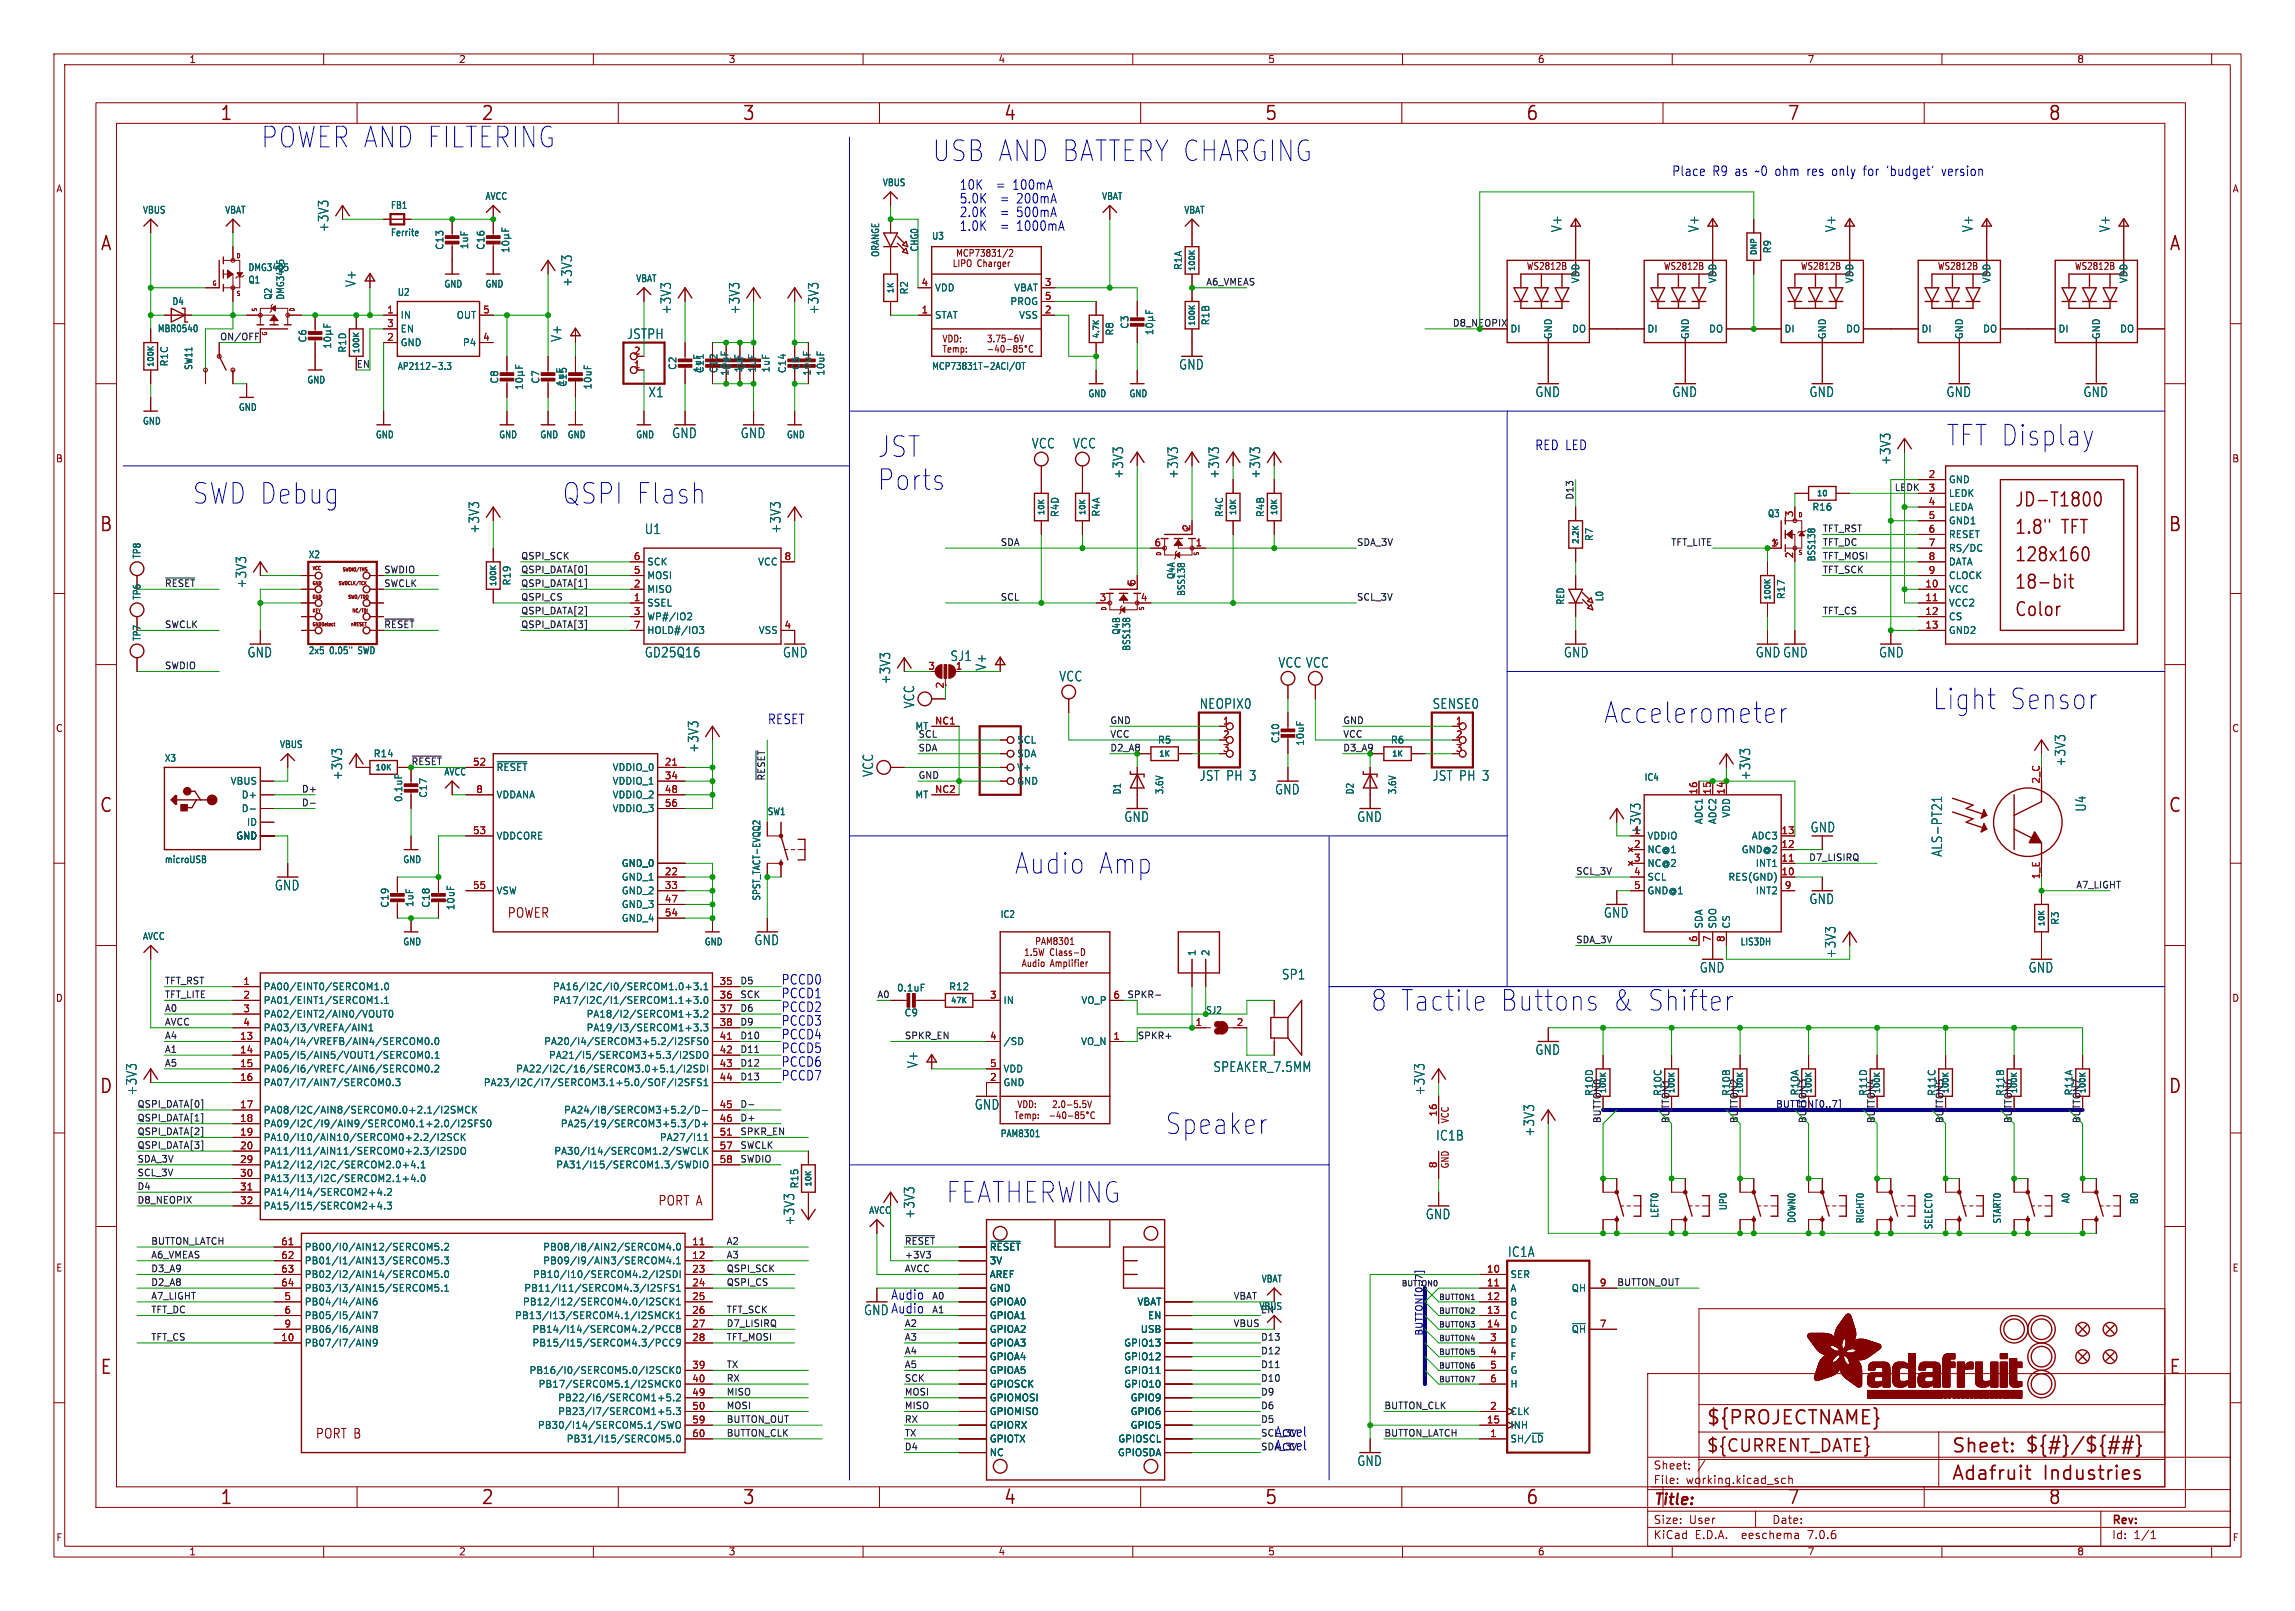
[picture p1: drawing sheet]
<svg xmlns="http://www.w3.org/2000/svg" width="425mm" height="299mm" viewBox="0 0 425 299" stroke-linecap="round" stroke-linejoin="round" font-family="sans-serif">
<defs><g id="words">
<g font-size="5.3" fill="#0000c2">
<text x="48.3" y="27.7">POWER AND FILTERING</text>
<text x="172.7" y="30.2">USB AND BATTERY CHARGING</text>
<text x="360.7" y="82.8">TFT Display</text>
<text x="162.6" y="85.1">JST</text>
<text x="35.6" y="93.7">SWD Debug</text>
<text x="104.1" y="93.7">QSPI Flash</text>
<text x="162.6" y="91.2">Ports</text>
<text x="358.1" y="131.8">Light</text>
<text x="372.3" y="131.8">Sensor</text>
<text x="297.2" y="134.4">Accelerometer</text>
<text x="188" y="162.3">Audio</text>
<text x="203.3" y="162.3">Amp</text>
<text x="254" y="187.7">8 Tactile</text>
<text x="277.7" y="187.7">Buttons</text>
<text x="298.3" y="187.7">&amp; Shifter</text>
<text x="215.9" y="210.6">Speaker</text>
<text x="175.3" y="223.3">FEATHERWING</text>
</g>
<g font-size="3.5" fill="#840000">
<text x="40.7" y="22.7">1</text>
<text x="137.5" y="22.7">3</text>
<text x="186" y="22.7">4</text>
<text x="234.4" y="22.7">5</text>
<text x="282.8" y="22.7">6</text>
<text x="331.2" y="22.7">7</text>
<text x="379.6" y="22.7">8</text>
<text x="18.5" y="46.8">A</text>
<text x="402" y="46.8">A</text>
<text x="373.4" y="94.3">JD-T1800</text>
<text x="18.3" y="98.9">B</text>
<text x="373.4" y="99.3">1.8&quot;</text>
<text x="382.2" y="99.3">TFT</text>
<text x="401.9" y="98.9">B</text>
<text x="373.4" y="104.4">128x160</text>
<text x="373.4" y="109.5">18-bit</text>
<text x="373.4" y="114.6">Color</text>
<text x="18.3" y="150.9">C</text>
<text x="401.9" y="150.9">C</text>
<text x="18.3" y="203">D</text>
<text x="401.9" y="203">D</text>
<text x="18.5" y="255.1">E</text>
<text x="402" y="255.1">E</text>
<text x="316.2" y="264.5">${PROJECTNAME}</text>
<text x="361.7" y="269.7">Sheet:</text>
<text x="375.3" y="269.5">${#}/${##}</text>
<text x="361.7" y="274.7">Adafruit</text>
<text x="378.8" y="274.7">Industries</text>
<text x="40.7" y="279.2">1</text>
<text x="89.1" y="279.2">2</text>
<text x="137.5" y="279.2">3</text>
<text x="186" y="279.2">4</text>
<text x="234.4" y="279.2">5</text>
<text x="282.8" y="279.2">6</text>
<text x="331.2" y="279.2">7</text>
<text x="379.6" y="279.2">8</text>
</g>
<text font-size="3.5" fill="#0000c2" x="89.1" y="22.7">2</text>
<text font-size="3.2" fill="#840000" x="316.2" y="269.5">${CURRENT_DATE}</text>
<text font-size="2.8" fill="#840000" x="306.5" y="279.5">Title:</text>
<g font-size="2.5" fill="#0000c2">
<text x="177.8" y="35.3">10K</text>
<text x="184.8" y="35.3">=</text>
<text x="188" y="35.3">100mA</text>
<text x="309.9" y="32.8">Place</text>
<text x="317.4" y="32.8">R9 as ~0 ohm</text>
<text x="335.5" y="32.8">res</text>
<text x="340.2" y="32.8">only</text>
<text x="346.2" y="32.8">for</text>
<text x="350.7" y="32.8">'budget'</text>
<text x="361.1" y="32.8">version</text>
<text x="177.8" y="37.9">5.0K</text>
<text x="177.8" y="40.4">2.0K</text>
<text x="185.5" y="37.9">=</text>
<text x="185.5" y="40.4">=</text>
<text x="188.7" y="37.9">200mA</text>
<text x="188.7" y="40.4">500mA</text>
<text x="177.8" y="42.9">1.0K</text>
<text x="185.5" y="42.9">=</text>
<text x="188.7" y="42.9">1000mA</text>
<text x="284.5" y="83.6">RED LED</text>
<text x="142.2" y="134.4">RESET</text>
<text x="144.8" y="182.6">PCCD0</text>
<text x="144.8" y="185.2">PCCD1</text>
<text x="144.8" y="190.3">PCCD3</text>
<text x="144.8" y="187.7">PCCD2</text>
<text x="144.8" y="197.9">PCCD6</text>
<text x="144.8" y="195.3">PCCD5</text>
<text x="144.8" y="192.8">PCCD4</text>
<text x="144.8" y="200.4">PCCD7</text>
<text x="160.1" y="244">GNDAudio</text>
<text x="165.1" y="241.1">Audio</text>
<text x="236.2" y="266.5">Accel</text>
<text x="236.2" y="269">Accel</text>
</g>
<g font-size="2.5" fill="#006464">
<text x="61.1" y="43.1" transform="rotate(-90 61.1 43.1)">+3V3</text>
<text x="289.7" y="43.1" transform="rotate(-90 289.7 43.1)">V+</text>
<text x="315.1" y="43.1" transform="rotate(-90 315.1 43.1)">V+</text>
<text x="340.5" y="43.1" transform="rotate(-90 340.5 43.1)">V+</text>
<text x="365.9" y="43.1" transform="rotate(-90 365.9 43.1)">V+</text>
<text x="391.3" y="43.1" transform="rotate(-90 391.3 43.1)">V+</text>
<text x="66.2" y="53.3" transform="rotate(-90 66.2 53.3)">V+</text>
<text x="106.2" y="53.3" transform="rotate(-90 106.2 53.3)">+3V3</text>
<text x="124.6" y="58.4" transform="rotate(-90 124.6 58.4)">+3V3</text>
<text x="137.3" y="58.4" transform="rotate(-90 137.3 58.4)">+3V3</text>
<text x="152" y="58.4" transform="rotate(-90 152 58.4)">+3V3</text>
<text x="104.3" y="63.4" transform="rotate(-90 104.3 63.4)">V+</text>
<text x="116.1" y="63.1">JSTPH</text>
<text x="218.5" y="68.7">GND</text>
<text x="120.1" y="73.8">X1</text>
<text x="284.5" y="73.8">GND</text>
<text x="309.9" y="73.8">GND</text>
<text x="335.3" y="73.8">GND</text>
<text x="360.7" y="73.8">GND</text>
<text x="386.1" y="73.8">GND</text>
<text x="124.5" y="81.4">GND</text>
<text x="137.2" y="81.4">GND</text>
<text x="191.2" y="83.3">VCC</text>
<text x="198.8" y="83.3">VCC</text>
<text x="208.4" y="88.8" transform="rotate(-90 208.4 88.8)">+3V3</text>
<text x="218.6" y="88.8" transform="rotate(-90 218.6 88.8)">+3V3</text>
<text x="226.2" y="88.8" transform="rotate(-90 226.2 88.8)">+3V3</text>
<text x="233.8" y="88.8" transform="rotate(-90 233.8 88.8)">+3V3</text>
<text x="350.7" y="86.3" transform="rotate(-90 350.7 86.3)">+3V3</text>
<text x="89" y="99" transform="rotate(-90 89 99)">+3V3</text>
<text x="119.4" y="99.2">U1</text>
<text x="144.9" y="99" transform="rotate(-90 144.9 99)">+3V3</text>
<text x="45.9" y="109.2" transform="rotate(-90 45.9 109.2)">+3V3</text>
<text x="45.8" y="122.1">GND</text>
<text x="119.4" y="122.1">GD25Q16</text>
<text x="145" y="122.1">GND</text>
<text x="176.1" y="122.7">SJ1</text>
<text x="183" y="124.4" transform="rotate(-90 183 124.4)">V+</text>
<text x="236.9" y="124">VCC VCC</text>
<text x="289.8" y="122.1">GND</text>
<text x="325.4" y="122.1">GNDGND</text>
<text x="348.2" y="122.1">GND</text>
<text x="165.2" y="126.9" transform="rotate(-90 165.2 126.9)">+3V3</text>
<text x="169.7" y="131.4" transform="rotate(-90 169.7 131.4)">VCC</text>
<text x="196.3" y="126.5">VCC</text>
<text x="222.3" y="131.6">NEOPIX0</text>
<text x="265.5" y="131.6">SENSE0</text>
<text x="129.7" y="139.6" transform="rotate(-90 129.7 139.6)">+3V3</text>
<text x="383.1" y="142.2" transform="rotate(-90 383.1 142.2)">+3V3</text>
<text x="63.6" y="144.7" transform="rotate(-90 63.6 144.7)">+3V3</text>
<text x="162.1" y="144.1" transform="rotate(-90 162.1 144.1)">VCC</text>
<text x="222.3" y="144.9">JST PH 3</text>
<text x="236.3" y="147.5">GND</text>
<text x="265.5" y="144.9">JST PH 3</text>
<text x="324.7" y="144.7" transform="rotate(-90 324.7 144.7)">+3V3</text>
<text x="208.3" y="152.5">GND</text>
<text x="251.5" y="152.5">GND</text>
<text x="335.5" y="154.5">GND</text>
<text x="386.9" y="150.6" transform="rotate(-90 386.9 150.6)">U4</text>
<text x="360.2" y="158.9" transform="rotate(-90 360.2 158.9)">ALS-PT21</text>
<text x="50.9" y="165.2">GND</text>
<text x="335.3" y="167.8">GND</text>
<text x="297.2" y="170.3">GND</text>
<text x="139.8" y="175.4">GND</text>
<text x="340.5" y="177.7" transform="rotate(-90 340.5 177.7)">+3V3</text>
<text x="237.5" y="181.8">SP1</text>
<text x="315" y="180.5">GND</text>
<text x="376" y="180.5">GND</text>
<text x="284.5" y="195.7">GND</text>
<text x="25.5" y="203.1" transform="rotate(-90 25.5 203.1)">+3V3</text>
<text x="170.3" y="198.1" transform="rotate(-90 170.3 198.1)">V+</text>
<text x="224.8" y="198.9">SPEAKER_7.5MM</text>
<text x="264.3" y="203.1" transform="rotate(-90 264.3 203.1)">+3V3</text>
<text x="180.6" y="205.9">GND</text>
<text x="266.1" y="211.6">IC1B</text>
<text x="284.6" y="210.8" transform="rotate(-90 284.6 210.8)">+3V3</text>
<text x="147.5" y="227.2" transform="rotate(-90 147.5 227.2)">+3V3</text>
<text x="169.7" y="226" transform="rotate(-90 169.7 226)">+3V3</text>
<text x="264.2" y="226.2">GND</text>
<text x="279.5" y="233.2">IC1A</text>
<text x="160.1" y="244">GND</text>
<text x="251.5" y="271.9">GND</text>
</g>
<g font-size="2.5" fill="#840000">
<text x="304.4" y="154.9" transform="rotate(-90 304.4 154.9)">+3V3</text>
<text x="94" y="170.4">POWER</text>
<text x="121.9" y="223.7">PORT A</text>
<text x="58.4" y="266.9">PORT B</text>
</g>
<g font-size="2.1" fill="#840000">
<text x="306.5" y="275.3">File:</text>
<text x="306.5" y="272.6">Sheet:</text>
<text x="312.5" y="275.3">working.kicad_sch</text>
<text x="306.5" y="285.5">KiCad</text>
<text x="306.5" y="282.7">Size:</text>
<text x="313.1" y="282.7">User</text>
<text x="314.2" y="285.5">E.D.A.</text>
<text x="323.1" y="285.5">eeschema</text>
<text x="328.4" y="282.7">Date:</text>
<text x="335.4" y="285.5">7.0.6</text>
<text x="391.4" y="282.9">Rev:</text>
<text x="391.4" y="285.5">Id:</text>
<text x="395.5" y="285.5">1/1</text>
</g>
<g font-size="1.8" fill="#840000">
<text x="35" y="11.9">1</text>
<text x="85" y="11.9">2</text>
<text x="135" y="11.9">3</text>
<text x="185" y="11.9">4</text>
<text x="235" y="11.9">5</text>
<text x="285" y="11.9">6</text>
<text x="335" y="11.9">7</text>
<text x="385" y="11.9">8</text>
<text x="10.3" y="35.9">A</text>
<text x="413.8" y="35.9">A</text>
<text x="177.1" y="47.8">MCP73831/2</text>
<text x="176.5" y="49.7">LIPO Charger</text>
<text x="282.9" y="50.2">WS2812B</text>
<text x="308.3" y="50.2">WS2812B</text>
<text x="333.7" y="50.2">WS2812B</text>
<text x="359.1" y="50.2">WS2812B</text>
<text x="384.5" y="50.2">WS2812B</text>
<text x="174.6" y="65.6">Temp:</text>
<text x="174.6" y="63.7">VDD:</text>
<text x="182.9" y="63.7">3.75-6V</text>
<text x="10.3" y="85.9">B</text>
<text x="413.7" y="85.9">B</text>
<text x="10.3" y="135.9">C</text>
<text x="413.7" y="135.9">C</text>
<text x="10.3" y="185.9">D</text>
<text x="413.7" y="185.9">D</text>
<text x="268.8" y="208.3" transform="rotate(-90 268.8 208.3)">VCC</text>
<text x="268.8" y="216.7" transform="rotate(-90 268.8 216.7)">GND</text>
<text x="10.3" y="235.9">E</text>
<text x="413.8" y="235.9">E</text>
<text x="10.3" y="285.9">F</text>
<text x="413.8" y="285.9">F</text>
<text x="35" y="288.5">1</text>
<text x="85" y="288.5">2</text>
<text x="135" y="288.5">3</text>
<text x="185" y="288.5">4</text>
<text x="235" y="288.5">5</text>
<text x="285" y="288.5">6</text>
<text x="335" y="288.5">7</text>
<text x="385" y="288.5">8</text>
</g>
<g font-size="1.8" fill="#006464">
<text x="163.5" y="34.7">VBUS</text>
<text x="26.4" y="39.8">VBUS</text>
<text x="41.6" y="39.8">VBAT</text>
<text x="72.4" y="38.9">FB1</text>
<text x="89.9" y="37.3">AVCC</text>
<text x="204.2" y="37.3">VBAT</text>
<text x="219.4" y="39.8">VBAT</text>
<text x="72.4" y="44">Ferrite</text>
<text x="82.4" y="46.4" transform="rotate(-90 82.4 46.4)">C13</text>
<text x="87" y="46.3" transform="rotate(-90 87 46.3)">1uF</text>
<text x="90" y="46.4" transform="rotate(-90 90 46.4)">C16</text>
<text x="163.2" y="47.7" transform="rotate(-90 163.2 47.7)">ORANGE</text>
<text x="170.4" y="46.7" transform="rotate(-90 170.4 46.7)">CHG0</text>
<text x="172.7" y="44.6">U3</text>
<text x="328.5" y="47.1" transform="rotate(-90 328.5 47.1)">R9</text>
<text x="45.9" y="52.7">Q1</text>
<text x="82.3" y="53.5">GND</text>
<text x="89.9" y="53.5">GND</text>
<text x="117.8" y="52.5">VBAT</text>
<text x="219.3" y="50.1" transform="rotate(-90 219.3 50.1)">R1A</text>
<text x="293" y="52.6" transform="rotate(-90 293 52.6)">VDD</text>
<text x="318.4" y="52.6" transform="rotate(-90 318.4 52.6)">VDD</text>
<text x="343.8" y="52.6" transform="rotate(-90 343.8 52.6)">VDD</text>
<text x="369.2" y="52.6" transform="rotate(-90 369.2 52.6)">VDD</text>
<text x="394.6" y="52.6" transform="rotate(-90 394.6 52.6)">VDD</text>
<text x="31.8" y="56.7">D4</text>
<text x="50.6" y="55.7" transform="rotate(-90 50.6 55.7)">Q2</text>
<text x="52.9" y="55.7" transform="rotate(-90 52.9 55.7)">DMG3405</text>
<text x="73.6" y="55">U2</text>
<text x="74.2" y="59.3">IN</text>
<text x="84.6" y="59.3">OUT</text>
<text x="168.5" y="54.7" transform="rotate(-90 168.5 54.7)">R2</text>
<text x="173.2" y="59.3">STAT</text>
<text x="173.2" y="54.2">VDD</text>
<text x="187.2" y="56.7">PROG</text>
<text x="187.9" y="54.2">VBAT</text>
<text x="188.8" y="59.3">VSS</text>
<text x="29.1" y="61.8">MBR0540</text>
<text x="57" y="63.6" transform="rotate(-90 57 63.6)">C6</text>
<text x="64.4" y="65.5" transform="rotate(-90 64.4 65.5)">R1D</text>
<text x="74.2" y="64.4">GND</text>
<text x="74.2" y="61.8">EN</text>
<text x="85.7" y="64.4">P4</text>
<text x="206.6" y="62.3" transform="rotate(-90 206.6 62.3)">R8</text>
<text x="209.4" y="61.1" transform="rotate(-90 209.4 61.1)">C3</text>
<text x="224.4" y="60.4" transform="rotate(-90 224.4 60.4)">R1B</text>
<text x="279.9" y="61.8">DI</text>
<text x="287.9" y="63" transform="rotate(-90 287.9 63)">GND</text>
<text x="291.3" y="61.8">DO</text>
<text x="305.3" y="61.8">DI</text>
<text x="313.3" y="63" transform="rotate(-90 313.3 63)">GND</text>
<text x="316.7" y="61.8">DO</text>
<text x="330.7" y="61.8">DI</text>
<text x="338.7" y="63" transform="rotate(-90 338.7 63)">GND</text>
<text x="342.1" y="61.8">DO</text>
<text x="356.1" y="61.8">DI</text>
<text x="364.1" y="63" transform="rotate(-90 364.1 63)">GND</text>
<text x="367.5" y="61.8">DO</text>
<text x="381.5" y="61.8">DI</text>
<text x="389.5" y="63" transform="rotate(-90 389.5 63)">GND</text>
<text x="392.9" y="61.8">DO</text>
<text x="31.3" y="68" transform="rotate(-90 31.3 68)">R1C</text>
<text x="35.8" y="68.7" transform="rotate(-90 35.8 68.7)">SW11</text>
<text x="56.9" y="71.3">GND</text>
<text x="73.6" y="68.7">AP2112-3.3</text>
<text x="92.6" y="71.2" transform="rotate(-90 92.6 71.2)">C8</text>
<text x="100.2" y="71.2" transform="rotate(-90 100.2 71.2)">C7</text>
<text x="104.8" y="71.7" transform="rotate(-90 104.8 71.7)">1uF</text>
<text x="125.6" y="68.7" transform="rotate(-90 125.6 68.7)">C2</text>
<text x="130.2" y="69.2" transform="rotate(-90 130.2 69.2)">1uF</text>
<text x="133.2" y="69.3" transform="rotate(-90 133.2 69.3)">C12</text>
<text x="135.2" y="69.8" transform="rotate(-90 135.2 69.8)">10uF</text>
<text x="135.7" y="68.7" transform="rotate(-90 135.7 68.7)">C1</text>
<text x="137.8" y="69.2" transform="rotate(-90 137.8 69.2)">1uF</text>
<text x="138.3" y="68.7" transform="rotate(-90 138.3 68.7)">C4</text>
<text x="140.3" y="69.2" transform="rotate(-90 140.3 69.2)">1uF</text>
<text x="142.9" y="69.2" transform="rotate(-90 142.9 69.2)">1uF</text>
<text x="145.9" y="69.3" transform="rotate(-90 145.9 69.3)">C14</text>
<text x="148.4" y="68.7" transform="rotate(-90 148.4 68.7)">C5</text>
<text x="150.5" y="69.8" transform="rotate(-90 150.5 69.8)">10uF</text>
<text x="153" y="69.8" transform="rotate(-90 153 69.8)">10uF</text>
<text x="172.7" y="68.7">MCP73831T-2ACI/OT</text>
<text x="44.2" y="76.4">GND</text>
<text x="109.8" y="72.3" transform="rotate(-90 109.8 72.3)">10uF</text>
<text x="201.6" y="73.8">GND</text>
<text x="209.3" y="73.8">GND</text>
<text x="26.4" y="78.9">GND</text>
<text x="69.6" y="81.4">GND</text>
<text x="92.4" y="81.4">GND</text>
<text x="100" y="81.4">GND</text>
<text x="105.1" y="81.4">GND</text>
<text x="117.8" y="81.4">GND</text>
<text x="145.8" y="81.4">GND</text>
<text x="361.2" y="89.8">GND</text>
<text x="196.4" y="96" transform="rotate(-90 196.4 96)">R4D</text>
<text x="204.1" y="95.9" transform="rotate(-90 204.1 95.9)">R4A</text>
<text x="226.9" y="96" transform="rotate(-90 226.9 96)">R4C</text>
<text x="234.5" y="96" transform="rotate(-90 234.5 96)">R4B</text>
<text x="335.9" y="94.8">R16</text>
<text x="361.2" y="92.3">LEDK</text>
<text x="361.2" y="94.8">LEDA</text>
<text x="295.5" y="100.4" transform="rotate(-90 295.5 100.4)">R7</text>
<text x="327.6" y="96.1">Q3</text>
<text x="361.2" y="97.4">GND1</text>
<text x="361.2" y="99.9">RESET</text>
<text x="26.3" y="103.7" transform="rotate(-90 26.3 103.7)">TP8</text>
<text x="57.1" y="103.7">X2</text>
<text x="119.9" y="107.5">MOSI</text>
<text x="119.9" y="105">SCK</text>
<text x="140.4" y="105">VCC</text>
<text x="218" y="107.4" transform="rotate(-90 218 107.4)">Q4A</text>
<text x="336.7" y="104.2" transform="rotate(-90 336.7 104.2)">BSS138</text>
<text x="361.2" y="102.5">RS/DC</text>
<text x="361.2" y="105">DATA</text>
<text x="361.2" y="107.5">CLOCK</text>
<text x="26.3" y="111.3" transform="rotate(-90 26.3 111.3)">TP6</text>
<text x="94.8" y="108.6" transform="rotate(-90 94.8 108.6)">R19</text>
<text x="119.9" y="112.6">SSEL</text>
<text x="119.9" y="110.1">MISO</text>
<text x="219.9" y="110.6" transform="rotate(-90 219.9 110.6)">BSS138</text>
<text x="290.2" y="112.2" transform="rotate(-90 290.2 112.2)">RED</text>
<text x="297.4" y="111.6" transform="rotate(-90 297.4 111.6)">L0</text>
<text x="331.1" y="111.2" transform="rotate(-90 331.1 111.2)">R17</text>
<text x="361.2" y="110.1">VCC</text>
<text x="361.2" y="112.6">VCC2</text>
<text x="26.3" y="118.9" transform="rotate(-90 26.3 118.9)">TP7</text>
<text x="119.9" y="115.2">WP#/IO2</text>
<text x="119.9" y="117.7">HOLD#/IO3</text>
<text x="140.6" y="117.7">VSS</text>
<text x="207.8" y="117.8" transform="rotate(-90 207.8 117.8)">Q4B</text>
<text x="361.2" y="115.2">CS</text>
<text x="361.2" y="117.7">GND2</text>
<text x="57.1" y="121.5">2x5</text>
<text x="61.1" y="121.5">0.05&quot;</text>
<text x="66.6" y="121.5">SWD</text>
<text x="209.7" y="120.7" transform="rotate(-90 209.7 120.7)">BSS138</text>
<text x="169.6" y="135.5">MT</text>
<text x="237.3" y="137.9" transform="rotate(-90 237.3 137.9)">C10</text>
<text x="30.5" y="141.4">X3</text>
<text x="51.8" y="138.9">VBUS</text>
<text x="69.2" y="140.6">R14</text>
<text x="82.3" y="143.9">AVCC</text>
<text x="91.9" y="143.1">~{RESET}</text>
<text x="113.5" y="143.1">VDDIO_0</text>
<text x="188.5" y="143.1">V+</text>
<text x="188.5" y="140.6">SDA</text>
<text x="188.5" y="138">SCL</text>
<text x="214.6" y="138">R5</text>
<text x="241.9" y="138.3" transform="rotate(-90 241.9 138.3)">10uF</text>
<text x="257.7" y="138">R6</text>
<text x="42.7" y="145.6">VBUS</text>
<text x="44.7" y="148.2">D+</text>
<text x="74.8" y="148.8" transform="rotate(-90 74.8 148.8)">0.1uF</text>
<text x="79.4" y="148" transform="rotate(-90 79.4 148)">C17</text>
<text x="91.9" y="148.2">VDDANA</text>
<text x="113.5" y="145.6">VDDIO_1</text>
<text x="113.5" y="148.2">VDDIO_2</text>
<text x="169.6" y="148.2">MT</text>
<text x="188.5" y="145.6">GND</text>
<text x="208" y="147.3" transform="rotate(-90 208 147.3)">D1</text>
<text x="215.8" y="147.3" transform="rotate(-90 215.8 147.3)">3.6V</text>
<text x="251.1" y="147.3" transform="rotate(-90 251.1 147.3)">D2</text>
<text x="259" y="147.3" transform="rotate(-90 259 147.3)">3.6V</text>
<text x="304.8" y="144.9">IC4</text>
<text x="43.7" y="155.8">GND</text>
<text x="44.7" y="150.7">D-</text>
<text x="45.7" y="153.3">ID</text>
<text x="91.9" y="155.8">VDDCORE</text>
<text x="113.5" y="150.7">VDDIO_3</text>
<text x="142.2" y="151.3">SW1</text>
<text x="305.3" y="155.8">VDDIO</text>
<text x="315.8" y="152.9" transform="rotate(-90 315.8 152.9)">ADC1</text>
<text x="318.4" y="152.9" transform="rotate(-90 318.4 152.9)">ADC2</text>
<text x="320.9" y="151.7" transform="rotate(-90 320.9 151.7)">VDD</text>
<text x="324.7" y="155.8">ADC3</text>
<text x="30.5" y="160.2">microUSB</text>
<text x="74.6" y="160.2">GND</text>
<text x="115.2" y="160.9">GND_0</text>
<text x="305.3" y="158.3">NC@1</text>
<text x="305.3" y="160.9">NC@2</text>
<text x="322.8" y="158.3">GND@2</text>
<text x="325.4" y="160.9">INT1</text>
<text x="91.9" y="166">VSW</text>
<text x="115.2" y="163.4">GND_1</text>
<text x="115.2" y="166">GND_2</text>
<text x="141.1" y="167" transform="rotate(-90 141.1 167)">SPST_TACT-EVQQ2</text>
<text x="305.3" y="163.4">SCL</text>
<text x="305.3" y="166">GND@1</text>
<text x="320.3" y="163.4">RES(GND)</text>
<text x="325.4" y="166">INT2</text>
<text x="72.2" y="168.3" transform="rotate(-90 72.2 168.3)">C19</text>
<text x="76.8" y="168.2" transform="rotate(-90 76.8 168.2)">1uF</text>
<text x="79.9" y="168.3" transform="rotate(-90 79.9 168.3)">C18</text>
<text x="84.4" y="168.8" transform="rotate(-90 84.4 168.8)">10uF</text>
<text x="115.2" y="168.5">GND_3</text>
<text x="115.2" y="171">GND_4</text>
<text x="185.4" y="170.3">IC2</text>
<text x="315.8" y="172.2" transform="rotate(-90 315.8 172.2)">SDA</text>
<text x="318.4" y="172.2" transform="rotate(-90 318.4 172.2)">SDO</text>
<text x="320.9" y="172.2" transform="rotate(-90 320.9 172.2)">CS</text>
<text x="381.9" y="171.5" transform="rotate(-90 381.9 171.5)">R3</text>
<text x="26.4" y="174.4">AVCC</text>
<text x="74.6" y="175.4">GND</text>
<text x="130.5" y="175.4">GND</text>
<text x="221.8" y="177.3" transform="rotate(-90 221.8 177.3)">1</text>
<text x="224.4" y="177.3" transform="rotate(-90 224.4 177.3)">2</text>
<text x="322.6" y="175.4">LIS3DH</text>
<text x="48.8" y="183.7">PA00/EINT0/SERCOM1.0</text>
<text x="102.4" y="183.7">PA16/I2C/I0/SERCOM1.0+3.1</text>
<text x="166.2" y="184">0.1uF</text>
<text x="175.9" y="183.7">R12</text>
<text x="48.8" y="186.3">PA01/EINT1/SERCOM1.1</text>
<text x="48.8" y="188.8">PA02/EINT2/AIN0/VOUT0</text>
<text x="48.8" y="191.4">PA03/I3/VREFA/AIN1</text>
<text x="102.4" y="186.3">PA17/I2C/I1/SERCOM1.1+3.0</text>
<text x="108.6" y="188.8">PA18/I2/SERCOM1+3.2</text>
<text x="108.6" y="191.4">PA19/I3/SERCOM1+3.3</text>
<text x="167.6" y="188.6">C9</text>
<text x="185.9" y="186.3">IN</text>
<text x="200.4" y="186.3">VO_P</text>
<text x="48.8" y="193.9">PA04/I4/VREFB/AIN4/SERCOM0.0</text>
<text x="48.8" y="196.4">PA05/I5/AIN5/VOUT1/SERCOM0.1</text>
<text x="100.8" y="193.9">PA20/I4/SERCOM3+5.2/I2SFS0</text>
<text x="101.7" y="196.4">PA21/I5/SERCOM3+5.3/I2SDO</text>
<text x="185.9" y="193.9">/SD</text>
<text x="200.3" y="193.9">VO_N</text>
<text x="48.8" y="199">PA06/I6/VREFC/AIN6/SERCOM0.2</text>
<text x="48.8" y="201.5">PA07/I7/AIN7/SERCOM0.3</text>
<text x="89.6" y="201.5">PA23/I2C/I7/SERCOM3.1+5.0/SOF/I2SFS1</text>
<text x="95.6" y="199">PA22/I2C/16/SERCOM3.0+5.1/I2SDI</text>
<text x="185.9" y="201.5">GND</text>
<text x="185.9" y="199">VDD</text>
<text x="295.5" y="203.2" transform="rotate(-90 295.5 203.2)">R10D</text>
<text x="308.2" y="203.2" transform="rotate(-90 308.2 203.2)">R10C</text>
<text x="320.9" y="203.2" transform="rotate(-90 320.9 203.2)">R10B</text>
<text x="333.6" y="203.2" transform="rotate(-90 333.6 203.2)">R10A</text>
<text x="346.3" y="203.2" transform="rotate(-90 346.3 203.2)">R11D</text>
<text x="359" y="203.2" transform="rotate(-90 359 203.2)">R11C</text>
<text x="371.7" y="203.2" transform="rotate(-90 371.7 203.2)">R11B</text>
<text x="384.4" y="203.2" transform="rotate(-90 384.4 203.2)">R11A</text>
<text x="48.8" y="206.6">PA08/I2C/AIN8/SERCOM0.0+2.1/I2SMCK</text>
<text x="48.8" y="209.1">PA09/I2C/I9/AIN9/SERCOM0.1+2.0/I2SFS0</text>
<text x="103.9" y="209.1">PA25/19/SERCOM3+5.3/D+</text>
<text x="104.5" y="206.6">PA24/I8/SERCOM3+5.2/D-</text>
<text x="48.8" y="211.7">PA10/I10/AIN10/SERCOM0+2.2/I2SCK</text>
<text x="48.8" y="214.2">PA11/I11/AIN11/SERCOM0+2.3/I2SDO</text>
<text x="102.6" y="214.2">PA30/I14/SERCOM1.2/SWCLK</text>
<text x="122.2" y="211.7">PA27/I11</text>
<text x="185.4" y="211">PAM8301</text>
<text x="48.8" y="216.8">PA12/I12/I2C/SERCOM2.0+4.1</text>
<text x="48.8" y="219.3">PA13/I13/I2C/SERCOM2.1+4.0</text>
<text x="48.8" y="221.8">PA14/I14/SERCOM2+4.2</text>
<text x="103" y="216.8">PA31/I15/SERCOM1.3/SWDIO</text>
<text x="148.2" y="220.4" transform="rotate(-90 148.2 220.4)">R15</text>
<text x="48.8" y="224.4">PA15/I15/SERCOM2+4.3</text>
<text x="161" y="225.2">AVCC</text>
<text x="307.6" y="225.8" transform="rotate(-90 307.6 225.8)">LEFT0</text>
<text x="320.3" y="224.4" transform="rotate(-90 320.3 224.4)">UP0</text>
<text x="333" y="226.8" transform="rotate(-90 333 226.8)">DOWN0</text>
<text x="345.7" y="226.8" transform="rotate(-90 345.7 226.8)">RIGHT0</text>
<text x="358.4" y="228" transform="rotate(-90 358.4 228)">SELECT0</text>
<text x="371.1" y="226.9" transform="rotate(-90 371.1 226.9)">START0</text>
<text x="383.8" y="223.1" transform="rotate(-90 383.8 223.1)">A0</text>
<text x="396.5" y="223.3" transform="rotate(-90 396.5 223.3)">B0</text>
<text x="56.4" y="232">PB00/I0/AIN12/SERCOM5.2</text>
<text x="100.6" y="232">PB08/I8/AIN2/SERCOM4.0</text>
<text x="183.4" y="232">~{RESET}</text>
<text x="56.4" y="234.5">PB01/I1/AIN13/SERCOM5.3</text>
<text x="56.4" y="237.1">PB02/I2/AIN14/SERCOM5.0</text>
<text x="56.4" y="239.6">PB03/I3/AIN15/SERCOM5.1</text>
<text x="97.1" y="239.6">PB11/I11/SERCOM4.3/I2SFS1</text>
<text x="98.7" y="237.1">PB10/I10/SERCOM4.2/I2SDI</text>
<text x="100.6" y="234.5">PB09/I9/AIN3/SERCOM4.1</text>
<text x="183.4" y="234.5">3V</text>
<text x="183.4" y="237.1">AREF</text>
<text x="183.4" y="239.6">GND</text>
<text x="233.8" y="237.9">VBAT</text>
<text x="279.9" y="237.1">SER</text>
<text x="279.9" y="239.6">A</text>
<text x="291.3" y="239.6">QH</text>
<text x="56.4" y="242.2">PB04/I4/AIN6</text>
<text x="56.4" y="244.7">PB05/I5/AIN7</text>
<text x="95.4" y="244.7">PB13/I13/SERCOM4.1/I2SMCK1</text>
<text x="96.8" y="242.2">PB12/I12/SERCOM4.0/I2SCK1</text>
<text x="183.4" y="242.2">GPIOA0</text>
<text x="183.4" y="244.7">GPIOA1</text>
<text x="210.8" y="242.2">VBAT</text>
<text x="212.7" y="244.7">EN</text>
<text x="233.4" y="243">VBUS</text>
<text x="279.9" y="242.2">B</text>
<text x="279.9" y="244.7">C</text>
<text x="56.4" y="249.8">PB07/I7/AIN9</text>
<text x="56.4" y="247.2">PB06/I6/AIN8</text>
<text x="98.6" y="247.2">PB14/I14/SERCOM4.2/PCC8</text>
<text x="98.6" y="249.8">PB15/I15/SERCOM4.3/PCC9</text>
<text x="183.4" y="247.2">GPIOA2</text>
<text x="183.4" y="249.8">GPIOA3</text>
<text x="208.3" y="249.8">GPIO13</text>
<text x="211.4" y="247.2">USB</text>
<text x="279.9" y="247.2">D</text>
<text x="279.9" y="249.8">E</text>
<text x="291.3" y="247.2">~{QH}</text>
<text x="98" y="254.9">PB16/I0/SERCOM5.0/I2SCK0</text>
<text x="99.7" y="257.4">PB17/SERCOM5.1/I2SMCK0</text>
<text x="183.4" y="254.9">GPIOA5</text>
<text x="183.4" y="257.4">GPIOSCK</text>
<text x="183.4" y="252.3">GPIOA4</text>
<text x="208.3" y="257.4">GPIO10</text>
<text x="208.3" y="254.9">GPIO11</text>
<text x="208.3" y="252.3">GPIO12</text>
<text x="279.9" y="252.3">F</text>
<text x="279.9" y="254.9">G</text>
<text x="279.9" y="257.4">H</text>
<text x="103.4" y="259.9">PB22/I6/SERCOM1+5.2</text>
<text x="103.4" y="262.5">PB23/I7/SERCOM1+5.3</text>
<text x="183.4" y="259.9">GPIOMOSI</text>
<text x="183.4" y="262.5">GPIOMISO</text>
<text x="209.5" y="262.5">GPIO6</text>
<text x="209.5" y="259.9">GPIO9</text>
<text x="279.9" y="262.5">CLK</text>
<text x="99.6" y="265">PB30/I14/SERCOM5.1/SWO</text>
<text x="104.9" y="267.6">PB31/I15/SERCOM5.0</text>
<text x="183.4" y="265">GPIORX</text>
<text x="183.4" y="267.6">GPIOTX</text>
<text x="207.2" y="267.6">GPIOSCL</text>
<text x="209.5" y="265">GPIO5</text>
<text x="279.9" y="267.6">SH/~{LD}</text>
<text x="279.9" y="265">INH</text>
<text x="183.4" y="270.1">NC</text>
<text x="207.1" y="270.1">GPIOSDA</text>
</g>
<g font-size="1.8" fill="#a90000">
<text x="170.7" y="53.1">4</text>
<text x="193.6" y="53.1">3</text>
<text x="71.7" y="58.2">1</text>
<text x="89.5" y="58.2">5</text>
<text x="170.7" y="58.2">1</text>
<text x="193.6" y="58.2">2</text>
<text x="193.6" y="55.6">5</text>
<text x="71.7" y="63.2">2</text>
<text x="71.7" y="60.7">3</text>
<text x="89.5" y="63.2">4</text>
<text x="117.4" y="65.8">2</text>
<text x="117.4" y="68.3">1</text>
<text x="357.4" y="88.6">2</text>
<text x="332.5" y="96" transform="rotate(-90 332.5 96)">3</text>
<text x="357.4" y="91.2">3</text>
<text x="357.4" y="93.7">4</text>
<text x="213.9" y="101.3">6</text>
<text x="220.7" y="98.5" transform="rotate(-90 220.7 98.5)">2</text>
<text x="221.5" y="101.3">1</text>
<text x="328.2" y="101.3">1</text>
<text x="357.4" y="96.3">5</text>
<text x="357.4" y="98.8">6</text>
<text x="357.4" y="101.3">7</text>
<text x="117.4" y="106.4">5</text>
<text x="117.4" y="103.9">6</text>
<text x="145.3" y="103.9">8</text>
<text x="332.5" y="103.6" transform="rotate(-90 332.5 103.6)">2</text>
<text x="357.4" y="103.9">8</text>
<text x="357.4" y="106.4">9</text>
<text x="117.4" y="111.5">1</text>
<text x="117.4" y="109">2</text>
<text x="203.8" y="111.5">3</text>
<text x="210.6" y="108.7" transform="rotate(-90 210.6 108.7)">5</text>
<text x="211.4" y="111.5">4</text>
<text x="356.8" y="109">10</text>
<text x="356.8" y="111.5">11</text>
<text x="117.4" y="114">3</text>
<text x="117.4" y="116.6">7</text>
<text x="145.3" y="116.6">4</text>
<text x="356.8" y="114">12</text>
<text x="356.8" y="116.6">13</text>
<text x="172" y="124.2">3</text>
<text x="177.1" y="124.2">1</text>
<text x="175" y="127.7" transform="rotate(-90 175 127.7)">2</text>
<text x="173.3" y="134.4">NC1</text>
<text x="226.6" y="134.4">1</text>
<text x="226.6" y="136.9">2</text>
<text x="269.8" y="134.4">1</text>
<text x="269.8" y="136.9">2</text>
<text x="87.6" y="142">52</text>
<text x="123.1" y="142">21</text>
<text x="226.6" y="139.4">3</text>
<text x="269.8" y="139.4">3</text>
<text x="88.2" y="147.1">8</text>
<text x="123.1" y="144.5">34</text>
<text x="123.1" y="147.1">48</text>
<text x="123.1" y="149.6">56</text>
<text x="173.3" y="147.1">NC2</text>
<text x="314.7" y="147.4" transform="rotate(-90 314.7 147.4)">16</text>
<text x="317.2" y="147.4" transform="rotate(-90 317.2 147.4)">15</text>
<text x="319.8" y="147.4" transform="rotate(-90 319.8 147.4)">14</text>
<text x="378.2" y="145.3" transform="rotate(-90 378.2 145.3)">2_C</text>
<text x="87.6" y="154.7">53</text>
<text x="302.8" y="154.7">1</text>
<text x="330.2" y="154.7">13</text>
<text x="302.8" y="157.2">2</text>
<text x="302.8" y="159.8">3</text>
<text x="330.2" y="159.8">11</text>
<text x="330.2" y="157.2">12</text>
<text x="87.6" y="164.8">55</text>
<text x="123.1" y="162.3">22</text>
<text x="123.1" y="164.8">33</text>
<text x="123.1" y="167.4">47</text>
<text x="302.8" y="162.3">4</text>
<text x="302.8" y="164.8">5</text>
<text x="330.2" y="162.3">10</text>
<text x="330.8" y="164.8">9</text>
<text x="378.2" y="163.1" transform="rotate(-90 378.2 163.1)">1_E</text>
<text x="123.1" y="169.9">54</text>
<text x="314.7" y="174.7" transform="rotate(-90 314.7 174.7)">6</text>
<text x="317.2" y="174.7" transform="rotate(-90 317.2 174.7)">7</text>
<text x="319.8" y="174.7" transform="rotate(-90 319.8 174.7)">8</text>
<text x="45" y="182.6">1</text>
<text x="45" y="185.2">2</text>
<text x="133.3" y="182.6">35</text>
<text x="133.3" y="185.2">36</text>
<text x="183.4" y="185.2">3</text>
<text x="206.3" y="185.2">6</text>
<text x="45" y="187.7">3</text>
<text x="45" y="190.2">4</text>
<text x="133.3" y="187.7">37</text>
<text x="133.3" y="190.2">38</text>
<text x="221.5" y="190.2">1</text>
<text x="229.2" y="190.2">2</text>
<text x="44.4" y="192.8">13</text>
<text x="44.4" y="195.3">14</text>
<text x="44.4" y="197.9">15</text>
<text x="133.3" y="192.8">41</text>
<text x="133.3" y="195.3">42</text>
<text x="133.3" y="197.9">43</text>
<text x="183.4" y="192.8">4</text>
<text x="183.4" y="197.9">5</text>
<text x="206.3" y="192.8">1</text>
<text x="44.4" y="200.4">16</text>
<text x="133.3" y="200.4">44</text>
<text x="183.4" y="200.4">2</text>
<text x="44.4" y="205.5">17</text>
<text x="44.4" y="208">18</text>
<text x="133.3" y="205.5">45</text>
<text x="133.3" y="208">46</text>
<text x="266.4" y="207.1" transform="rotate(-90 266.4 207.1)">16</text>
<text x="44.4" y="210.6">19</text>
<text x="44.4" y="213.1">20</text>
<text x="44.4" y="215.6">29</text>
<text x="133.3" y="210.6">51</text>
<text x="133.3" y="213.1">57</text>
<text x="133.3" y="215.6">58</text>
<text x="44.4" y="218.2">30</text>
<text x="44.4" y="220.7">31</text>
<text x="266.4" y="216.6" transform="rotate(-90 266.4 216.6)">8</text>
<text x="44.4" y="223.3">32</text>
<text x="52" y="230.9">61</text>
<text x="52" y="233.4">62</text>
<text x="128.2" y="230.9">11</text>
<text x="128.2" y="233.4">12</text>
<text x="52" y="236">63</text>
<text x="52" y="238.5">64</text>
<text x="128.2" y="236">23</text>
<text x="128.2" y="238.5">24</text>
<text x="275.5" y="236">10</text>
<text x="275.5" y="238.5">11</text>
<text x="296.5" y="238.5">9</text>
<text x="52.6" y="241">5</text>
<text x="52.6" y="243.6">6</text>
<text x="128.2" y="241">25</text>
<text x="128.2" y="243.6">26</text>
<text x="275.5" y="241">12</text>
<text x="275.5" y="243.6">13</text>
<text x="52" y="248.7">10</text>
<text x="52.6" y="246.1">9</text>
<text x="128.2" y="246.1">27</text>
<text x="128.2" y="248.7">28</text>
<text x="275.5" y="246.1">14</text>
<text x="276.2" y="248.7">3</text>
<text x="276.2" y="251.2">4</text>
<text x="296.5" y="246.1">7</text>
<text x="128.2" y="253.7">39</text>
<text x="128.2" y="256.3">40</text>
<text x="276.2" y="253.7">5</text>
<text x="276.2" y="256.3">6</text>
<text x="128.2" y="258.8">49</text>
<text x="128.2" y="261.4">50</text>
<text x="128.2" y="263.9">59</text>
<text x="275.5" y="263.9">15</text>
<text x="276.2" y="261.4">2</text>
<text x="128.2" y="266.4">60</text>
<text x="276.2" y="266.4">1</text>
</g>
<text font-size="1.8" fill="#009600" x="223.5" y="188.1">SJ2</text>
<g font-size="1.7" fill="#0f0f0f">
<text x="223.5" y="53">A6_VMEAS</text>
<text x="40.7" y="63.2">ON/OFF</text>
<text x="291.8" y="92.7" transform="rotate(-90 291.8 92.7)">D13</text>
<text x="351.2" y="91.1">LEDK</text>
<text x="185.4" y="101.3">SDA</text>
<text x="251.5" y="101.3">SDA_3V</text>
<text x="309.7" y="101.3">TFT_LITE</text>
<text x="337.8" y="98.7">TFT_RST</text>
<text x="337.8" y="101.3">TFT_DC</text>
<text x="71.1" y="106.3">SWDIO</text>
<text x="96.5" y="103.8">QSPI_SCK</text>
<text x="96.5" y="106.3">QSPI_DATA[0]</text>
<text x="337.8" y="103.8">TFT_MOSI</text>
<text x="337.8" y="106.3">TFT_SCK</text>
<text x="30.5" y="108.9">~{RESET}</text>
<text x="71.1" y="108.9">SWCLK</text>
<text x="96.5" y="111.4">QSPI_CS</text>
<text x="96.5" y="114">QSPI_DATA[2]</text>
<text x="96.5" y="108.9">QSPI_DATA[1]</text>
<text x="185.4" y="111.4">SCL</text>
<text x="251.5" y="111.4">SCL_3V</text>
<text x="337.8" y="114">TFT_CS</text>
<text x="30.5" y="116.5">SWCLK</text>
<text x="71.1" y="116.5">~{RESET}</text>
<text x="96.5" y="116.5">QSPI_DATA[3]</text>
<text x="30.5" y="124.1">SWDIO</text>
<text x="170.2" y="136.8">SCL</text>
<text x="205.7" y="134.3">GND</text>
<text x="205.7" y="136.8">VCC</text>
<text x="248.9" y="136.8">VCC</text>
<text x="248.9" y="134.3">GND</text>
<text x="170.2" y="139.4">SDA</text>
<text x="55.9" y="149.5">D-</text>
<text x="55.9" y="147">D+</text>
<text x="141.9" y="144.8" transform="rotate(-90 141.9 144.8)">~{RESET}</text>
<text x="170.2" y="144.4">GND</text>
<text x="335.3" y="159.7">D7_LISIRQ</text>
<text x="292.1" y="162.2">SCL_3V</text>
<text x="384.8" y="164.8">A7_LIGHT</text>
<text x="292.1" y="174.9">SDA_3V</text>
<text x="30.5" y="182.5">TFT_RST</text>
<text x="30.5" y="185.1">TFT_LITE</text>
<text x="137.2" y="185.1">SCK</text>
<text x="137.2" y="182.5">D5</text>
<text x="208.9" y="185.1">SPKR-</text>
<text x="30.5" y="187.6">A0</text>
<text x="30.5" y="190.2">AVCC</text>
<text x="137.2" y="187.6">D6</text>
<text x="137.2" y="190.2">D9</text>
<text x="30.5" y="192.7">A4</text>
<text x="30.5" y="197.8">A5</text>
<text x="30.5" y="195.2">A1</text>
<text x="137.2" y="192.7">D10</text>
<text x="137.2" y="195.2">D11</text>
<text x="137.2" y="197.8">D12</text>
<text x="167.6" y="192.7">SPKR_EN</text>
<text x="210.8" y="192.7">SPKR+</text>
<text x="137.2" y="200.3">D13</text>
<text x="25.4" y="205.4">QSPI_DATA[0]</text>
<text x="25.4" y="207.9">QSPI_DATA[1]</text>
<text x="137.2" y="207.9">D+</text>
<text x="137.2" y="205.4">D-</text>
<text x="25.4" y="210.5">QSPI_DATA[2]</text>
<text x="25.4" y="213">QSPI_DATA[3]</text>
<text x="25.4" y="215.6">SDA_3V</text>
<text x="137.2" y="210.5">SPKR_EN</text>
<text x="137.2" y="213">SWCLK</text>
<text x="137.2" y="215.6">SWDIO</text>
<text x="25.4" y="220.6">D4</text>
<text x="25.4" y="218.1">SCL_3V</text>
<text x="25.4" y="223.2">D8_NEOPIX</text>
<text x="27.9" y="230.8">BUTTON_LATCH</text>
<text x="27.9" y="233.3">A6_VMEAS</text>
<text x="134.6" y="233.3">A3</text>
<text x="134.6" y="230.8">A2</text>
<text x="167.6" y="233.3">+3V3</text>
<text x="167.6" y="230.8">~{RESET}</text>
<text x="27.9" y="235.9">D3_A9</text>
<text x="27.9" y="238.4">D2_A8</text>
<text x="134.6" y="238.4">QSPI_CS</text>
<text x="134.6" y="235.9">QSPI_SCK</text>
<text x="167.6" y="235.9">AVCC</text>
<text x="299.7" y="238.4">BUTTON_OUT</text>
<text x="27.9" y="243.5">TFT_DC</text>
<text x="27.9" y="241">A7_LIGHT</text>
<text x="134.6" y="243.5">TFT_SCK</text>
<text x="172.7" y="243.5">A1</text>
<text x="172.7" y="241">A0</text>
<text x="228.6" y="241">VBAT</text>
<text x="27.9" y="248.6">TFT_CS</text>
<text x="134.6" y="248.6">TFT_MOSI</text>
<text x="134.6" y="246">D7_LISIRQ</text>
<text x="167.6" y="251.1">A4</text>
<text x="167.6" y="246">A2</text>
<text x="167.6" y="248.6">A3</text>
<text x="228.6" y="246">VBUS</text>
<text x="233.7" y="248.6">D13</text>
<text x="233.7" y="251.1">D12</text>
<text x="134.6" y="253.7">TX</text>
<text x="134.6" y="256.2">RX</text>
<text x="167.6" y="256.2">SCK</text>
<text x="167.6" y="253.7">A5</text>
<text x="233.7" y="256.2">D10</text>
<text x="233.7" y="253.7">D11</text>
<text x="134.6" y="263.8">BUTTON_OUT</text>
<text x="134.6" y="261.3">MOSI</text>
<text x="134.6" y="258.7">MISO</text>
<text x="167.6" y="263.8">RX</text>
<text x="167.6" y="258.7">MOSI</text>
<text x="167.6" y="261.3">MISO</text>
<text x="233.7" y="261.3">D6</text>
<text x="233.7" y="258.7">D9</text>
<text x="233.7" y="263.8">D5</text>
<text x="256.5" y="261.3">BUTTON_CLK</text>
<text x="134.6" y="266.4">BUTTON_CLK</text>
<text x="167.6" y="266.4">TX</text>
<text x="167.6" y="268.9">D4</text>
<text x="233.7" y="268.9">SDA_3V</text>
<text x="233.7" y="266.4">SCL_3V</text>
<text x="256.5" y="266.4">BUTTON_LATCH</text>
</g>
<g font-size="1.7" fill="#009600">
<text x="269.2" y="60.6">D8_NEOPIX</text>
<text x="66" y="68.2">EN</text>
<text x="76.2" y="141.9">~{RESET}</text>
<text x="205.7" y="139.4">D2_A8</text>
<text x="248.9" y="139.4">D3_A9</text>
<text x="162.6" y="185.1">A0</text>
</g>
<g font-size="1.7" fill="#840000">
<text x="296.8" y="208.3" transform="rotate(-90 296.8 208.3)">BUTTON0</text>
<text x="309.5" y="208.3" transform="rotate(-90 309.5 208.3)">BUTTON1</text>
<text x="322.2" y="208.3" transform="rotate(-90 322.2 208.3)">BUTTON2</text>
<text x="334.9" y="208.3" transform="rotate(-90 334.9 208.3)">BUTTON3</text>
<text x="347.6" y="208.3" transform="rotate(-90 347.6 208.3)">BUTTON4</text>
<text x="360.3" y="208.3" transform="rotate(-90 360.3 208.3)">BUTTON5</text>
<text x="373" y="208.3" transform="rotate(-90 373 208.3)">BUTTON6</text>
<text x="385.7" y="208.3" transform="rotate(-90 385.7 208.3)">BUTTON7</text>
</g>
<g font-size="1.7" fill="#000084">
<text x="329.2" y="205.4">BUTTON[0..7]</text>
<text x="263.8" y="247.7" transform="rotate(-90 263.8 247.7)">BUTTON[0..7]</text>
</g>
<text font-size="1.7" fill="#006464" x="233.7" y="243.5">EN</text>
<g font-size="1.4" fill="#006464">
<text x="325.9" y="47.5" transform="rotate(-90 325.9 47.5)">DNP</text>
<text x="221.8" y="50.4" transform="rotate(-90 221.8 50.4)">100K</text>
<text x="165.9" y="54.5" transform="rotate(-90 165.9 54.5)">1K</text>
<text x="66.9" y="65.7" transform="rotate(-90 66.9 65.7)">100K</text>
<text x="204" y="62.9" transform="rotate(-90 204 62.9)">4.7K</text>
<text x="221.8" y="60.6" transform="rotate(-90 221.8 60.6)">100K</text>
<text x="28.8" y="68.2" transform="rotate(-90 28.8 68.2)">100K</text>
<text x="193.9" y="95.7" transform="rotate(-90 193.9 95.7)">10K</text>
<text x="201.5" y="95.7" transform="rotate(-90 201.5 95.7)">10K</text>
<text x="229.4" y="95.7" transform="rotate(-90 229.4 95.7)">10K</text>
<text x="237" y="95.7" transform="rotate(-90 237 95.7)">10K</text>
<text x="336.6" y="92.3">10</text>
<text x="292.9" y="101" transform="rotate(-90 292.9 101)">2.2K</text>
<text x="92.3" y="108.8" transform="rotate(-90 92.3 108.8)">100K</text>
<text x="328.5" y="111.4" transform="rotate(-90 328.5 111.4)">100K</text>
<text x="69.4" y="143.1">10K</text>
<text x="214.7" y="140.5">1K</text>
<text x="257.9" y="140.5">1K</text>
<text x="379.3" y="171.9" transform="rotate(-90 379.3 171.9)">10K</text>
<text x="176.1" y="186.2">47K</text>
<text x="298" y="202.8" transform="rotate(-90 298 202.8)">100K</text>
<text x="310.7" y="202.8" transform="rotate(-90 310.7 202.8)">100K</text>
<text x="323.4" y="202.8" transform="rotate(-90 323.4 202.8)">100K</text>
<text x="336.1" y="202.8" transform="rotate(-90 336.1 202.8)">100K</text>
<text x="348.8" y="202.8" transform="rotate(-90 348.8 202.8)">100K</text>
<text x="361.5" y="202.8" transform="rotate(-90 361.5 202.8)">100K</text>
<text x="374.2" y="202.8" transform="rotate(-90 374.2 202.8)">100K</text>
<text x="386.9" y="202.8" transform="rotate(-90 386.9 202.8)">100K</text>
<text x="150.7" y="220.1" transform="rotate(-90 150.7 220.1)">10K</text>
</g>
<g font-size="1.4" fill="#0f0f0f">
<text x="259.7" y="238.5">BUTTON0</text>
<text x="266.7" y="241">BUTTON1</text>
<text x="266.7" y="243.6">BUTTON2</text>
<text x="266.7" y="251.2">BUTTON5</text>
<text x="266.7" y="248.6">BUTTON4</text>
<text x="266.7" y="246.1">BUTTON3</text>
<text x="266.7" y="253.7">BUTTON6</text>
<text x="266.7" y="256.3">BUTTON7</text>
</g>
<g font-size="1.1" fill="#840000">
<text x="39.3" y="53.2">G</text>
<text x="43.7" y="48.1">D</text>
<text x="43.7" y="55.1">S</text>
<text x="47.8" y="57.9" transform="rotate(-90 47.8 57.9)">S</text>
<text x="54.8" y="57.9" transform="rotate(-90 54.8 57.9)">D</text>
<text x="49.7" y="62.3" transform="rotate(-90 49.7 62.3)">G</text>
<text x="333.3" y="96.1">D</text>
<text x="215.5" y="103.1" transform="rotate(-90 215.5 103.1)">D</text>
<text x="222.4" y="103.1" transform="rotate(-90 222.4 103.1)">S</text>
<text x="333.3" y="103.1">S</text>
<text x="205.3" y="113.3" transform="rotate(-90 205.3 113.3)">D</text>
<text x="212.3" y="113.3" transform="rotate(-90 212.3 113.3)">S</text>
</g>
<g font-size="1.1" fill="#a90000">
<text x="220.5" y="98.7" transform="rotate(-90 220.5 98.7)">G</text>
<text x="328.8" y="101.2">G</text>
<text x="210.4" y="108.9" transform="rotate(-90 210.4 108.9)">G</text>
</g>
<g font-size=".9" fill="#840000">
<text x="57.8" y="105.9">VCC</text>
<text x="63.4" y="106.1">SWDIO/TMS</text>
<text x="57.8" y="111.2">GND</text>
<text x="57.8" y="108.7">GND</text>
<text x="57.8" y="113.7">KEY</text>
<text x="62.6" y="108.7">SWDCLK/TCK</text>
<text x="64.4" y="111.2">SWO/TDO</text>
<text x="65.2" y="113.7">NC/TDI</text>
<text x="57.8" y="116.3">GNDDetect</text>
<text x="64.9" y="116.3">nRESET</text>
</g>
</g></defs>
<g fill="none" stroke="#840000" stroke-width=".19">
<path d="M10 10h405.5v278.6h-405.5zM12 12h401.5v274.6h-401.5zM17.8 19.1h387.3v260.3h-387.3zM60 10v2M66.2 19.1v3.8M110 10v2M114.6 19.1v3.8M160 10v2M163 19.1v3.8M210 10v2M211.5 19.1v3.8M259.9 19.1v3.8"/>
<path d="M260 10v2M308.3 19.1v3.8M310 10v2M356.7 19.1v3.8M360 10v2M410 10v2M21.6 22.9h379.7v252.7h-379.7zM63.5 38.1v2.5M91.4 38.1v5.8M165.1 35.6v2.5M205.7 38.1v2.5M10 60h2"/>
<path d="M27.9 40.6v2.6M30.5 58.4h5.1M38.1 53.3h2.5M41.4 50.8h1.8v5.1M41.4 48.3h3v5h-3M43.2 40.6v2.6M43.2 45.7v2.6M45.2 51.1l-.2 .2h-1.1l-.2 .3M45.7 58.4h5.1v1.8M50.5 56.4l-.2 .2v1.1l-.3 .2M53.3 58.4h2.6M58.4 58.4v3.3"/>
<path d="M66 58.4v2.6M68.6 50.8v2.5M71.1 58.4h2.6M71.1 40.6h5.1M83.8 40.6v3.3M83.8 45v5.8M88.9 58.4h2.5M91.4 45v5.8M101.6 48.3v2.5M119.4 53.3v2.6M127 53.3v2.6M139.7 53.3v2.6"/>
<path d="M147.3 53.3v2.6M165.1 40.6v2.6M165.1 45.7v5.1M165.1 55.9v2.5M170.2 58.4h2.5M170.2 53.3h2.5M186.8 46.2l-.9 1.6M187.1 46.4l.4-.2 .2 .4-.6 .9h.6M193 58.4h2.6M193 53.3h2.6M193 55.9h2.6M203.2 55.9v2.5"/>
<path d="M210.8 55.9v3.3M221 40.6v5.1M221 50.8v5.1M290.2 49.4v.4M292.1 40.6v7.7M315.6 49.4v.4M317.5 40.6v7.7M325.1 40.6v2.6M325.1 48.3v2.5M341 49.4v.4M342.9 40.6v7.7M366.4 49.4v.4"/>
<path d="M368.3 40.6v7.7M391.8 49.4v.4M393.7 40.6v7.7M413.5 60h2M17.8 71.1h3.8M27.9 61v2.5M27.9 68.6v2.5M27.9 73.7v2.5M38.1 68.6v2.5M40.6 63.5v2.5M43.2 68.6v2.5M45.7 71.1v2.6"/>
<path d="M48.3 60.2v-3h5v3M48.3 61v2.5M58.4 62.7v5.9M66 66v2.6M71.1 61h2.6M71.1 76.2v2.5M71.1 63.5h2.6M88.9 63.5h2.5M94 66v3.3M94 70.4v3.3M94 76.2v2.5M101.6 66v3.3"/>
<path d="M101.6 70.4v3.3M101.6 76.2v2.5M106.7 61v2.5M106.7 66v3.3M106.7 70.4v3.3M106.7 76.2v2.5M118.1 68.6h1.3M118.1 66h1.3M119.4 76.2v2.5M127 63.5v3.3M127 67.8v3.3M127 76.2v2.5"/>
<path d="M132.1 63.5v2.5M132.1 68.6v2.5M134.6 63.5v2.5M134.6 68.6v2.5M137.2 63.5v2.5M137.2 68.6v2.5M139.7 63.5v2.5M139.7 68.6v2.5M139.7 76.2v2.5M147.3 63.5v2.5M147.3 68.6v2.5M147.3 76.2v2.5"/>
<path d="M149.9 63.5v2.5M149.9 68.6v2.5M183.2 64.8h.9M184.8 64l-.3 .9h.7M185 64.4v.9M185.6 64.3l-.1 .5 .3 .5 .3-.3v-.7M186.6 64.8h.8M187.9 64.3l.2 .3M188.1 64.6l-.2 .2 .1 .4 .1 .1 .3-.1 .1-.2v-.3l-.2-.1M188.1 64.6h.2M188.5 64.3l-.2 .3M188.7 62.7v.6"/>
<path d="M189 62.1l.4 1.3 .4-1.3M189.5 64h-.5l-.1 .6 .2-.1 .4 .1v.6l-.2 .1-.4-.1M191.5 64.1h-.1a.62 .62 0 0 0-.7 .5 .62 .62 0 0 0 .4 .7l.4-.1M203.2 63.5v2.5M203.2 68.6v2.5M210.8 60.2v3.3M210.8 68.6v2.5M221 61v5M274.3 61h5.1M287 63.5v7.6M294.6 61h10.2M312.4 63.5v7.6"/>
<path d="M320 61h10.2M337.8 63.5v7.6M345.4 61h10.2M363.2 63.5v7.6M370.8 61h10.2M388.6 63.5v7.6M396.2 61h5.1M401.3 71.1h3.8M91.4 94v2.5M147.3 94v2.5M193 86.4v5M193 96.5v2.6"/>
<path d="M200.7 86.4v5M200.7 96.5v2.6M210.8 83.8v2.6M215.9 99.8v3.1h5.1v-3.1M218.4 99.8v1.8h5.1M221 83.8v2.6M221 96.5v2.6M228.6 83.8v2.6M228.6 88.9v2.5M228.6 96.5v2.6M236.2 83.8v2.6M236.2 88.9v2.5"/>
<path d="M236.2 96.5v2.6M292.1 94v2.5M331 96.5h3v5.1h-3M331 99.1h1.7v5M332.7 91.4h2.6M332.7 94v2.5M334.8 98.3l-.3 .3h-1l-.3 .2M340.4 91.4h2.5M353.1 81.3v2.5M355.6 91.4h5.1M355.6 99.1h5.1M355.6 96.5h5.1"/>
<path d="M355.6 88.9h5.1M355.6 94h5.1M10 110h2M25.4 106.7v2.5M25.4 114.3v2.5M48.3 104.1v2.6M48.3 116.8v2.6M55.9 111.8h2.5M55.9 109.2h2.5M55.9 114.3h2.5M55.9 116.8h2.5M55.9 106.7h2.5"/>
<path d="M61.9 115.6h.2M62 115.4v.5l.1 .1M67.7 108l.2 .4M67.9 107.8l-.3 .3M67.9 105.6l.1 .1-.1 .2M68 105.2v.1M68.1 112.8v.7M68.6 111.8h2.5M68.6 109.2h2.5M68.6 114.3h2.5M68.6 116.8h2.5M68.6 106.7h2.5"/>
<path d="M91.4 101.6v2.5M91.4 109.2v2.6M116.8 111.8h2.6M116.8 109.2h2.6M116.8 114.3h2.6M116.8 116.8h2.6M116.8 106.7h2.6M116.8 104.1h2.6M144.8 116.8h2.5v2.6M144.8 104.1h2.5M203.2 111.8h2.5M205.7 110v3h5.1v-1.2"/>
<path d="M208 112.3l-.2 .2v1l-.3 .3M208.3 110v1.8h5.1M210.8 106.7v2.5M213.4 101.6h2.5M218.2 102.1l-.3 .3v1l-.2 .2M292.1 101.6v2.5M292.1 106.7v2.5M292.1 111.8v2.5M292.1 116.8v2.6M327.7 101.6h2.5M327.7 104.1v2.6M327.7 111.8v2.5"/>
<path d="M327.7 116.8v2.6M332.7 116.8v2.6M350.5 116.8v2.6M355.6 101.6h5.1M355.6 111.8h5.1M355.6 109.2h5.1M355.6 114.3h5.1M355.6 116.8h5.1M355.6 106.7h5.1M355.6 104.1h5.1M413.5 110h2M17.8 123.2h3.8"/>
<path d="M25.4 121.9v2.6M53.3 139.7v2.5M66 139.7v2.5h2.6M132.1 134.6v2.6M167.6 121.9v2.6M172.7 134.6h5.1M172.7 124.5h.9M172.7 129.5h2.6M175.3 124.8v2.2M185.4 139.7h1.3M185.4 137.2h1.3M185.4 121.9v2.6"/>
<path d="M198.1 129.5v2.6M210.8 139.7h2.6M218.4 139.7h2.6M226.1 139.7h1.2M226.1 134.6h1.2M238.8 127v2.5M238.8 132.1v3.3M238.8 136.4v3.3M243.8 127v2.5M254 139.7h2.5M261.6 139.7h2.6M269.2 139.7h1.3"/>
<path d="M269.2 134.6h1.3M320 139.7v2.5M378.5 137.2v2.5M401.3 123.2h3.8M10 160h2M48.3 154.9h2.5M48.3 144.8h2.5M48.3 147.3h2.5M48.3 149.9h2.5M48.3 152.4h2.5M73.7 142.2h2.5v3.3M76.2 146.6v3.3"/>
<path d="M76.2 154.9v2.6M83.8 144.8v2.5M86.4 154.9h5M86.4 142.2h5M86.4 147.3h5M121.9 142.2h5.1M121.9 144.8h5.1M121.9 147.3h5.1M121.9 149.9h5.1M142.2 152.4v2.5h2.6v-2.5M145.4 157.5h.6M146.7 157.5h.6"/>
<path d="M148 157.5h1.2M165.1 142.2h2.5M172.7 147.3h5.1M185.4 142.2h1.3M185.4 144.8h1.3M210.8 142.2v7.7M238.8 142.2v2.6M254 142.2v7.7M299.7 149.9v2.5M301.9 157.1l.7 .8M301.9 159.6l.7 .8M302.3 157.5h2.5"/>
<path d="M302.6 157.1l-.7 .8M302.6 159.6l-.7 .8M315 144.8v2.5M317.5 144.8v2.5M320 144.8v2.5M330.2 157.5h2.5M330.2 154.9h2.5M337.8 154.9v2.6M413.5 160h2M17.8 175.3h3.8M27.9 175.3v2.5M53.3 160v2.6"/>
<path d="M73.7 162.6v3.3M73.7 166.9v3.3M76.2 170.2v2.5M81.3 162.6v3.3M81.3 166.9v3.3M86.4 165.1h5M121.9 162.6h5.1M121.9 160h5.1M121.9 165.1h5.1M121.9 167.6h5.1M121.9 170.2h5.1M132.1 170.2v2.5"/>
<path d="M142.2 162.6v-2.6h2.6v2.6M142.2 170.2v2.5M189.5 179.2l.4-1.3 .3 1.3M189.6 178.8h.5M190.1 177.1h.6M190.1 176.2l.3-.4v1.3M190.6 178.3v.8l.3 .1 .2-.2M191.1 178.3v.9M191.2 177v.1M192 178.4l-.3-.1-.2 .2 .1 .6h.4M192 177.9v1.3M192.2 174.5l.5-.2v-.4l-.5-.1v1.3"/>
<path d="M192.2 175.8h-.5l-.1 .6 .2-.1 .3 .1 .1 .6-.2 .1-.4-.1M192.5 177.9v.1M192.5 178.3v.9M192.6 175.8l.3 1.3 .2-.9 .2 .9 .2-1.3M193.1 175.1l.3-1.3 .4 1.3M193.1 178.4l.3-.1 .2 .2v.4l-.2 .3-.3-.1-.1-.2zM193.2 174.7h.5M194.2 175.1v-1.3l.3 .9 .4-.9v1.3M194.7 179.2l.4-1.3 .3 1.3M194.8 178.8h.5M195.4 176l-.1-.1a.62 .62 0 0 0-.7 .5 .62 .62 0 0 0 .5 .7l.3-.1M195.6 174.3l-.3-.2 .3-.3 .3 .1 .1 .1-.2 .3"/>
<path d="M195.6 174.3l-.3 .3v.2l.3 .3 .3-.1 .1-.2v-.2l-.2-.3M195.6 174.3h.2M195.8 178.4l.3-.1 .1 .2M195.8 178.3v.9M195.8 175.8v1.1l.2 .2M196.2 178.5l.2-.2 .3 .1v.8M196.2 178.5v.7M196.3 173.8h.7l-.4 .5 .3 .1v.5l-.1 .2-.5-.2M196.4 176.3h.4l.1 .8M196.9 176.6h-.4l-.1 .2 .1 .3 .4-.1M197.2 178.4l.3-.1 .2 .2-.1 .6h-.4M197.2 178.3v1.3"/>
<path d="M197.6 173.9l.1-.1a.72 .72 0 0 1 0 1.3 .95 .95 0 0 1-.1-1.2zM197.7 176.3h-.2l-.2 .1 .1 .2 .3 .1v.3h-.4M198.2 177.9v1.1l.2 .2M198.4 175.1h.6M198.4 174.2l.3-.4v1.3M198.6 176.3h-.2l-.2 .1 .1 .2 .3 .1v.3h-.4M198.8 177.9v.1M198.8 178.3v.9M199.1 178.3h.4M199.1 176.6h.8M199.5 177.9l-.2 .2v1.1M199.9 177.9v.1"/>
<path d="M199.9 178.3v.9M200.4 178.7l.5-.1-.1-.2-.3-.1-.1 .2v.6h.4M200.5 175.8a.64 .64 0 0 1 .6 .7 .64 .64 0 0 1-.6 .6zM201.3 178.3v.9M201.6 178.3l-.3 .2M221 177.8v5.1M223.5 177.8v5.1M299.7 165.1v2.5M302.3 162.6h2.5M302.3 160h2.5M302.3 165.1h2.5M315 172.7v2.6"/>
<path d="M317.5 172.7v5.1M320 172.7v2.6M330.2 162.6h2.5M330.2 160h2.5M330.2 165.1h2.5M337.8 162.6v2.5M342.9 172.7v2.6M378.5 165.1v2.5M378.5 172.7v5.1M401.3 175.3h3.8M27.9 198.1v2.6M43.2 190.5h5.1"/>
<path d="M43.2 185.4h5.1M43.2 193h5.1M43.2 198.1h5.1M43.2 182.9h5.1M43.2 195.6h5.1M43.2 188h5.1M132.1 190.5h5.1M132.1 185.4h5.1M132.1 193h5.1M132.1 198.1h5.1M132.1 182.9h5.1M132.1 195.6h5.1"/>
<path d="M132.1 188h5.1M165.1 185.4h3.3M169.4 185.4h5.9M172.7 195.6v2.5M180.3 185.4h5.1M182.9 193h2.5M182.9 198.1h2.5M205.7 185.4h2.6M205.7 193h2.6M221 190.5h3.4M227.7 190.5h3.4M236.2 185.4v3.2"/>
<path d="M236.2 192.4v3.2M266.7 198.1v2.6M287 190.5v2.5M297.2 195.6v2.5M309.9 195.6v2.5M322.6 195.6v2.5M335.3 195.6v2.5M348 195.6v2.5M360.7 195.6v2.5M373.4 195.6v2.5M386.1 195.6v2.5M10 210h2"/>
<path d="M43.2 200.7h5.1M43.2 205.7h5.1M43.2 208.3h5.1M43.2 210.8h5.1M43.2 213.4h5.1M43.2 215.9h5.1M43.2 218.4h5.1M132.1 200.7h5.1M132.1 205.7h5.1M132.1 208.3h5.1M132.1 210.8h5.1M132.1 213.4h5.1"/>
<path d="M132.1 215.9h5.1M149.9 213.4v2.5M185.4 200.7h-2.5v2.5M188.2 206.1h.6M188.5 206.1v1.2M188.7 204l.4 1.3 .3-1.3M189.1 206.9l.5-.1-.1-.2-.3-.1-.1 .2v.6h.4M189.8 204a.64 .64 0 0 1 .6 .7 .64 .64 0 0 1-.6 .6zM190.1 206.6l.3-.1 .1 .2M190.1 206.5v.8M190.5 206.7l.2-.2 .2 .1 .1 .7M190.5 206.7v.6"/>
<path d="M190.9 204a.64 .64 0 0 1 .6 .7 .64 .64 0 0 1-.6 .6zM191.5 206.6l.3-.1 .2 .2-.1 .6h-.4M191.5 206.5v1.3M191.9 205.2v.1M191.9 204.5v.1M192.5 207.2v.1M192.5 206.6v.1M194.7 206.9h.8M195.3 204.1l.4-.1 .2 .4-.7 .9h.7M196.2 206l-.3 .9h.7M196.3 205.2v.1M196.5 206.5v.8"/>
<path d="M196.9 204.1l.2-.1a.72 .72 0 0 1 0 1.3 .94 .94 0 0 1-.2-1.2zM197.1 206.1h.1a.72 .72 0 0 1 0 1.2 .95 .95 0 0 1-.1-1.2zM197.9 204.8h.8M198.1 206.9h.8M199.5 206.6l-.2-.2 .2-.3h.4l.1 .2-.2 .3M199.5 206.6l-.2 .3 .1 .3 .1 .1h.4l.1-.2-.1-.4-.1-.1M199.5 206.6h.3M199.7 204h-.5v.6l.1-.1 .4 .1v.6l-.1 .1-.4-.1M200.2 205.2v.1M200.9 206.1h-.5v.6l.1-.1h.4v.6l-.1 .1-.4-.1M201.3 204h-.5l-.1 .6 .2-.1 .3 .1 .1 .6-.2 .1-.4-.1M201.6 204l.4 1.3 .3-1.3"/>
<path d="M202.9 206.2l-.1-.1a.62 .62 0 0 0-.6 .5 .62 .62 0 0 0 .4 .7l.3-.1M266.7 203.2v5.1M266.7 213.4v5M287 205.7v2.6M297.2 218.4v2.6h2.5v-2.6M309.9 218.4v2.6h2.5v-2.6M322.6 218.4v2.6h2.5v-2.6M335.3 218.4v2.6h2.5v-2.6M348 218.4v2.6h2.5v-2.6M360.7 218.4v2.6h2.5v-2.6M373.4 218.4v2.6h2.5v-2.6M386.1 218.4v2.6h2.5v-2.6"/>
<path d="M413.5 210h2M17.8 227.3h3.8M43.2 221h5.1M43.2 223.5h5.1M50.8 236.2h5.1M50.8 238.8h5.1M50.8 231.1h5.1M50.8 233.7h5.1M127 236.2h5.1M127 238.8h5.1M127 231.1h5.1M127 233.7h5.1"/>
<path d="M149.9 221v5.1M162.6 226.1v2.5M162.6 238.8v2.5M165.1 221v2.5M177.8 236.2h5.1M177.8 238.8h5.1M177.8 231.1h5.1M177.8 233.7h5.1M236.2 238.8v2.5M266.7 221v2.5M274.3 236.2h5.1M274.3 238.8h5.1"/>
<path d="M294.6 238.8h5.1M297.2 228.6v-2.5h2.5v2.5M300.4 223.5h.6M301.6 223.5h.7M302.9 223.5h1.3M309.9 228.6v-2.5h2.5v2.5M313.1 223.5h.6M314.3 223.5h.7M315.6 223.5h1.3M322.6 228.6v-2.5h2.5v2.5M325.8 223.5h.6M327 223.5h.7"/>
<path d="M328.3 223.5h1.3M335.3 228.6v-2.5h2.5v2.5M338.5 223.5h.6M339.7 223.5h.7M341 223.5h1.3M348 228.6v-2.5h2.5v2.5M351.2 223.5h.6M352.4 223.5h.7M353.7 223.5h1.3M360.7 228.6v-2.5h2.5v2.5M363.9 223.5h.6M365.1 223.5h.7"/>
<path d="M366.4 223.5h1.3M373.4 228.6v-2.5h2.5v2.5M376.6 223.5h.6M377.8 223.5h.7M379.1 223.5h1.3M386.1 228.6v-2.5h2.5v2.5M389.3 223.5h.6M390.5 223.5h.7M391.8 223.5h1.3M401.3 227.3h3.8M10 260h2M50.8 241.3h5.1"/>
<path d="M50.8 243.8h5.1M50.8 246.4h5.1M50.8 248.9h5.1M127 241.3h5.1M127 243.8h5.1M127 246.4h5.1M127 248.9h5.1M127 254h5.1M127 256.5h5.1M127 259.1h5.1M177.8 241.3h5.1M177.8 243.8h5.1"/>
<path d="M177.8 246.4h5.1M177.8 248.9h5.1M177.8 251.5h5.1M177.8 254h5.1M177.8 256.5h5.1M177.8 259.1h5.1M215.9 241.3h5.1M215.9 243.8h5.1M215.9 246.4h5.1M215.9 248.9h5.1M215.9 251.5h5.1M215.9 254h5.1"/>
<path d="M215.9 256.5h5.1M215.9 259.1h5.1M236.2 243.8v2.6M274.3 241.3h5.1M274.3 243.8h5.1M274.3 246.4h5.1M274.3 248.9h5.1M274.3 251.5h5.1M274.3 254h5.1M274.3 256.5h5.1M294.6 246.4h5.1M305.5 254.6h108v32h-108z"/>
<path d="M401.3 242.6h-86.3v33M413.5 260h2M66.2 275.6v3.8M114.6 275.6v3.8M127 266.7h5.1M127 264.2h5.1M127 261.6h5.1M163 275.6v3.8M177.8 266.7h5.1M177.8 264.2h5.1M177.8 261.6h5.1M177.8 269.2h5.1"/>
<path d="M211.5 275.6v3.8M215.9 266.7h5.1M215.9 264.2h5.1M215.9 261.6h5.1M215.9 269.2h5.1M254 266.7v2.5M259.9 275.6v3.8M274.3 266.7h5.1M274.3 264.2h5.1M274.3 261.6h5.1M279.4 263.5l1.3 .7-1.3 .6M305.5 276.1h108"/>
<path d="M305.5 270.1h108M308.3 275.6v3.8M311 274.8v.2M311 274.1v.1M313.1 272.1v.2M313.1 271.4v.1M315 265.4h86.3M315 260.4h86.3M315 270.5h86.3M316 270.7l-1.2 1.9M331 274.1l-.4-.1-.3 .3v.4l.1 .2h.6M331.6 274.1l.2-.1 .4 .1 .1 .9"/>
<path d="M331.6 273.5v1.5M356.7 275.6v3.8M359.4 265.4v10.2M60 286.6v2M110 286.6v2M160 286.6v2M210 286.6v2M260 286.6v2M305.5 283.1h108M305.5 280.1h108M310 286.6v2M325.5 280.1v3"/>
<path d="M333.3 284.3l.1 .9M333.4 285.1l-.1 .1M333.4 284.5l-.1 .1M360 286.6v2M389.5 280.1v6.5M398.8 285.2h.8M398.8 284.1l.4-.4v1.5M410 286.6v2"/>
<circle cx="43.2" cy="53.3" r=".36"/>
<circle cx="43.2" cy="48.3" r=".36"/>
<circle cx="48.3" cy="58.4" r=".36"/>
<circle cx="53.3" cy="58.4" r=".36"/>
<circle cx="117.5" cy="68.6" r=".63"/>
<circle cx="117.5" cy="66" r=".63"/>
<circle cx="190.2" cy="64.2" r=".17"/>
<circle cx="332.7" cy="96.5" r=".36"/>
<circle cx="205.7" cy="111.8" r=".36"/>
<circle cx="210.8" cy="111.8" r=".36"/>
<circle cx="215.9" cy="101.6" r=".36"/>
<circle cx="221" cy="101.6" r=".36"/>
<circle cx="332.7" cy="101.6" r=".36"/>
<circle cx="187.3" cy="137.2" r=".63"/>
<circle cx="187.3" cy="139.7" r=".63"/>
<circle cx="228" cy="134.6" r=".63"/>
<circle cx="228" cy="137.2" r=".63"/>
<circle cx="228" cy="139.7" r=".63"/>
<circle cx="271.1" cy="134.6" r=".63"/>
<circle cx="271.1" cy="137.2" r=".63"/>
<circle cx="271.1" cy="139.7" r=".63"/>
<circle cx="187.3" cy="142.2" r=".63"/>
<circle cx="187.3" cy="144.8" r=".63"/>
<circle cx="201.6" cy="206.2" r=".17"/>
</g>
<g fill="none" stroke="#840000" stroke-width=".25">
<path d="M90.2 39.4l1.2-1.3 1.3 1.3M163.8 36.8l1.3-1.2 1.3 1.2M204.5 39.4l1.2-1.3 1.3 1.3M26.7 41.9l1.2-1.3 1.3 1.3M31.7 57.2l2.6 1.2-2.6 1.3zM34.3 57.2v2.5h.5M40.6 48.3v5M41.4 47.6v1.3M41.4 50v1.6M41.4 52.7v1.3M41.9 41.9l1.3-1.3 1.2 1.3M62.2 40l1.3-1.9 1.3 1.9"/>
<path d="M68.6 50.7l.9 1.4h-1.8zM73.7 55.9h15.2v10.1h-15.2zM82.5 50.8h2.6M90.2 50.8h2.5M100.3 50.2l1.3-1.9 1.3 1.9M118.1 54.6l1.3-1.3 1.2 1.3M125.7 55.2l1.3-1.9 1.3 1.9M138.4 55.2l1.3-1.9 1.3 1.9M146 55.2l1.3-1.9 1.3 1.9M163.8 50.8h2.6v5.1h-2.6zM163.8 43.2h2.6l-1.3 2.5zM163.8 45.7h2.6"/>
<path d="M166.4 43.8l1.2 1.3M166.4 45.1l1.2 1.3M167.3 45.4l.7-.6 .3 .9zM167.3 46.7l.7-.7 .3 1zM172.7 50.8h20.3M172.7 45.7h20.3v20.3h-20.3zM201.9 58.4h2.6v5.1h-2.6zM219.7 55.9h2.5v5.1h-2.5zM219.7 45.7h2.5v5.1h-2.5zM219.7 41.9l1.3-1.3 1.2 1.3M279.4 48.3h15.2v15.2h-15.2zM280.7 55.9h2.5"/>
<path d="M280.7 53.3h2.5l-1.3 2.6zM281.9 55.9v1.3h7.7v-1.3M284.5 55.9h2.5M284.5 53.3h2.5l-1.3 2.6zM285.7 50.8v2.5M285.7 55.9v1.3M288.3 55.9h2.5M288.3 53.3h2.5l-1.2 2.6zM289.6 50.8v2.5M292.1 48.3v2.5h-10.2v2.5M292.1 40.5l.9 1.4h-1.8zM304.8 48.3h15.2v15.2h-15.2z"/>
<path d="M306.1 55.9h2.5M306.1 53.3h2.5l-1.3 2.6zM307.3 55.9v1.3h7.7v-1.3M309.9 55.9h2.5M309.9 53.3h2.5l-1.3 2.6zM311.1 50.8v2.5M311.1 55.9v1.3M313.7 55.9h2.5M313.7 53.3h2.5l-1.2 2.6zM315 50.8v2.5M317.5 48.3v2.5h-10.2v2.5M317.5 40.5l.9 1.4h-1.8z"/>
<path d="M323.8 43.2h2.6v5.1h-2.6zM330.2 48.3h15.2v15.2h-15.2zM331.5 55.9h2.5M331.5 53.3h2.5l-1.3 2.6zM332.7 55.9v1.3h7.7v-1.3M335.3 55.9h2.5M335.3 53.3h2.5l-1.3 2.6zM336.5 50.8v2.5M336.5 55.9v1.3M339.1 55.9h2.5M339.1 53.3h2.5l-1.2 2.6zM340.4 50.8v2.5"/>
<path d="M342.9 48.3v2.5h-10.2v2.5M342.9 40.5l.9 1.4h-1.8zM355.6 48.3h15.2v15.2h-15.2zM356.9 55.9h2.5M356.9 53.3h2.5l-1.3 2.6zM358.1 55.9v1.3h7.7v-1.3M360.7 55.9h2.5M360.7 53.3h2.5l-1.3 2.6zM361.9 50.8v2.5M361.9 55.9v1.3M364.5 55.9h2.5M364.5 53.3h2.5l-1.2 2.6z"/>
<path d="M365.8 50.8v2.5M368.3 48.3v2.5h-10.2v2.5M368.3 40.5l.9 1.4h-1.8zM381 48.3h15.2v15.2h-15.2zM382.3 55.9h2.5M382.3 53.3h2.5l-1.3 2.6zM383.5 55.9v1.3h7.7v-1.3M386.1 55.9h2.5M386.1 53.3h2.5l-1.3 2.6zM387.3 50.8v2.5M387.3 55.9v1.3M389.9 55.9h2.5"/>
<path d="M389.9 53.3h2.5l-1.2 2.6zM391.2 50.8v2.5M393.7 48.3v2.5h-10.2v2.5M393.7 40.5l.9 1.4h-1.8zM26.7 63.5h2.5v5.1h-2.5zM26.7 76.2h2.5M40.6 66l1.3 2.6M44.4 73.7h2.6M47.6 60.2h1.3M48.3 61h5M50 60.2h1.6M52.7 60.2h1.3"/>
<path d="M57.1 68.6h2.6M64.8 61h2.5v5h-2.5zM69.8 78.7h2.6M92.7 78.7h2.5M100.3 78.7h2.6M105.4 78.7h2.5M106.7 60.8l.9 1.4h-1.8zM118.1 78.7h2.5M146 78.7h2.6M172.7 61h20.3M201.9 71.1h2.6M209.5 71.1h2.6"/>
<path d="M90.2 95.9l1.2-1.9 1.3 1.9M146 95.9l1.3-1.9 1.3 1.9M191.8 91.4h2.5v5.1h-2.5zM199.4 91.4h2.5v5.1h-2.5zM209.5 85.7l1.3-1.9 1.3 1.9M215.3 99.8h1.2M215.9 99.1h5.1M217.7 99.8h1.5M219.7 85.7l1.3-1.9 1.2 1.9M220.3 99.8h1.3M227.3 91.4h2.6v5.1h-2.6zM227.3 85.7l1.3-1.9 1.3 1.9"/>
<path d="M234.9 91.4h2.6v5.1h-2.6zM234.9 85.7l1.3-1.9 1.3 1.9M290.8 96.5h2.6v5.1h-2.6zM330.2 96.5v5.1M331 95.9v1.3M331 98.3v1.5M335.3 90.2h5.1v2.5h-5.1zM351.8 83.2l1.3-1.9 1.2 1.9M360.7 86.4h35.5v33h-35.5zM370.8 88.9h22.9v27.9h-22.9zM47 106l1.3-1.9 1.2 1.9M90.2 104.1h2.5v5.1h-2.5z"/>
<path d="M119.4 101.6h25.4v17.8h-25.4zM205.1 110h1.3M205.7 109.2h5.1M207.5 110h1.5M210.2 110h.6M290.8 109.2h2.6l-1.3 2.6zM290.8 111.8h2.6M293.4 109.9l1.2 1.2M293.4 111.1l1.2 1.3M294.3 111.4l.7-.6 .3 1zM295 112.1l.3 .9-1-.3zM326.4 106.7h2.5v5.1h-2.5z"/>
<path d="M331 101v1.2M91.4 139.7h30.5v33h-30.5zM130.8 136.5l1.3-1.9 1.2 1.9M166.4 123.8l1.2-1.9 1.3 1.9M185.4 121.8l.9 1.4h-1.8zM213.4 138.4h5v2.6h-5zM256.5 138.4h5.1v2.6h-5.1zM377.2 139.1l1.3-1.9 1.2 1.9M30.4 142.2h17.9v15.3h-17.8v-15.3M31.9 148.3l.4-.4v.8l-.2-.4M32.5 147.5h.2v1.6h-.2l-.8-.8zM32.5 147.5v1.4"/>
<path d="M32.7 148.3h6.6M35.1 146.7h1l1.1 1.6M36.4 148.3l-.8 1.4h-1.2M52.1 141l1.2-1.3 1.3 1.3M64.8 141.6l1.2-1.9 1.3 1.9M68.6 141h5.1v2.5h-5.1zM74.9 157.5h2.6M82.5 146.1l1.3-1.3 1.3 1.3M144.8 159.4v.6M144.8 154.9l1.2 4.5M148 155.6h1.2v3.8h-1.2M209.5 143v.5h2.6v.5"/>
<path d="M210.8 143.5l1.3 2.6h-2.6zM252.7 143v.5h2.6v.5M254 143.5l1.3 2.6h-2.6zM298.4 151.8l1.3-1.9 1.3 1.9M304.8 147.3h25.4v25.4h-25.4zM318.8 141.6l1.2-1.9 1.3 1.9M361.9 150.5l3.9 1.3-1.3 .6 3.8 1.3M361.9 148l3.9 1.2-1.3 .7 3.8 1.2M367.5 151.1h.5l-.5 .3zM367.8 153.2l.2 .2h-.2v-.5l-.3 .8h.3l-.3 .2 .5-.2-.7 .5M367.8 150.1l-.5 1.5 1-.5M367.8 150.1v1"/>
<path d="M367.8 150.6l.2 .3h-.2M367.8 150.1l.5 1M368.3 153.7l-.5-1-.5 1.5M368.3 153.7l-1 .5M373.4 147.3v10.2M373.4 153.7l5.1 2.5v3.8M378.5 144.8v3.8l-5.1 2.5M26.7 176.5l1.2-1.2 1.3 1.2M74.9 172.7h2.6M130.8 172.7h2.5M185.4 172.7h20.3v35.6h-20.3zM218.4 172.7h7.7v7.6h-7.7z"/>
<path d="M341.6 174.6l1.3-1.9 1.3 1.9M377.2 167.6h2.5v5.1h-2.5zM48.3 180.3h83.8v45.8h-83.8zM172.7 195.5l.9 1.4h-1.8zM175.3 184.2h5v2.5h-5zM185.4 180.3h20.3M238.8 188.6h-3.2v3.8h3.2M238.8 188.6l2.5-3.2v10.2l-2.5-3.2M238.8 188.6v3.8M295.9 198.1h2.5v5.1h-2.5zM308.6 198.1h2.5v5.1h-2.5zM321.3 198.1h2.5v5.1h-2.5z"/>
<path d="M334 198.1h2.5v5.1h-2.5zM346.7 198.1h2.5v5.1h-2.5zM359.4 198.1h2.5v5.1h-2.5zM372.1 198.1h2.5v5.1h-2.5zM384.8 198.1h2.5v5.1h-2.5zM26.7 200l1.2-1.9 1.3 1.9M148.6 215.9h2.5v5.1h-2.5zM185.4 203.2h20.3M265.4 200l1.3-1.9 1.3 1.9M285.7 207.6l1.3-1.9 1.3 1.9M55.9 228.6h71.1v40.6h-71.1zM148.6 224.2l1.3 1.9 1.2-1.9"/>
<path d="M161.3 227.3l1.3-1.2 1.2 1.2M163.8 222.9l1.3-1.9 1.3 1.9M182.9 226.1h33v48.2h-33zM195.6 226.1v5h10.1v-5M208.3 233.7h2.5M208.3 236.2h2.5M215.9 231.1h-7.6v7.7h7.6M299.7 221l1.3 4.4M299.7 225.4v.7M302.9 221.6h1.3v3.8h-1.3M312.4 221l1.3 4.4M312.4 225.4v.7"/>
<path d="M315.6 221.6h1.3v3.8h-1.3M325.1 221l1.3 4.4M325.1 225.4v.7M328.3 221.6h1.3v3.8h-1.3M337.8 221l1.3 4.4M337.8 225.4v.7M341 221.6h1.3v3.8h-1.3M350.5 221l1.3 4.4M350.5 225.4v.7M353.7 221.6h1.3v3.8h-1.3M363.2 221l1.3 4.4M363.2 225.4v.7"/>
<path d="M366.4 221.6h1.3v3.8h-1.3M375.9 221l1.3 4.4M375.9 225.4v.7M379.1 221.6h1.3v3.8h-1.3M388.6 221l1.3 4.4M388.6 225.4v.7M391.8 221.6h1.3v3.8h-1.3M234.9 240l1.3-1.2 1.3 1.2M234.9 245.1l1.3-1.3 1.3 1.3M385.3 250.7l1.5 1.5M385.3 245.6l1.5 1.5M386.8 250.7l-1.5 1.5"/>
<path d="M386.8 245.6l-1.5 1.5M390.4 245.6l1.5 1.5M390.4 250.7l1.5 1.5M391.9 245.6l-1.5 1.5M391.9 250.7l-1.5 1.5"/>
<circle cx="193" cy="85.1" r="1.27"/>
<circle cx="200.7" cy="85.1" r="1.27"/>
<circle cx="25.4" cy="105.4" r="1.27"/>
<circle cx="25.4" cy="113" r="1.27"/>
<circle cx="59.1" cy="116.8" r=".63"/>
<circle cx="59.1" cy="114.3" r=".63"/>
<circle cx="59.1" cy="109.2" r=".63"/>
<circle cx="59.1" cy="106.7" r=".63"/>
<circle cx="59.1" cy="111.8" r=".63"/>
<circle cx="67.9" cy="109.2" r=".63"/>
<circle cx="67.9" cy="106.7" r=".63"/>
<circle cx="67.9" cy="114.3" r=".63"/>
<circle cx="67.9" cy="116.8" r=".63"/>
<circle cx="67.9" cy="111.8" r=".63"/>
<circle cx="25.4" cy="120.6" r="1.27"/>
<circle cx="171.4" cy="129.5" r="1.27"/>
<circle cx="198.1" cy="128.3" r="1.27"/>
<circle cx="238.8" cy="125.7" r="1.27"/>
<circle cx="243.8" cy="125.7" r="1.27"/>
<circle cx="163.8" cy="142.2" r="1.27"/>
<circle cx="375.9" cy="152.4" r="6.3"/>
<circle cx="185.4" cy="228.6" r="1.27"/>
<circle cx="213.4" cy="228.6" r="1.27"/>
<circle cx="373.4" cy="246.4" r="2.54"/>
<circle cx="373.4" cy="246.4" r="1.9"/>
<circle cx="378.5" cy="256.5" r="2.54"/>
<circle cx="378.5" cy="251.5" r="2.54"/>
<circle cx="378.5" cy="246.4" r="2.54"/>
<circle cx="378.5" cy="256.5" r="1.9"/>
<circle cx="378.5" cy="246.4" r="1.9"/>
<circle cx="378.5" cy="251.5" r="1.9"/>
<circle cx="386.1" cy="251.5" r="1.27"/>
<circle cx="386.1" cy="246.4" r="1.27"/>
<circle cx="391.2" cy="251.5" r="1.27"/>
<circle cx="391.2" cy="246.4" r="1.27"/>
<circle cx="185.4" cy="271.8" r="1.27"/>
<circle cx="213.4" cy="271.8" r="1.27"/>
</g>
<g fill="#840000" stroke="#840000" stroke-width=".19">
<path d="M218.4 100.1l.8 1h-1.5z"/>
<path d="M217.9 102.9l.8-.5v1z"/>
<path d="M125.7 67.6h2.6v.5h-2.6z"/>
<path d="M125.7 66.5h2.6v.6h-2.6z"/>
<path d="M135.9 67.6h2.5v.5h-2.5z"/>
<path d="M135.9 66.5h2.5v.6h-2.5z"/>
<path d="M133.3 67.6h2.6v.5h-2.6z"/>
<path d="M133.3 66.5h2.6v.6h-2.6z"/>
<path d="M130.8 67.6h2.5v.5h-2.5z"/>
<path d="M130.8 66.5h2.5v.6h-2.5z"/>
<path d="M331.2 99.1l1-.8v1.5z"/>
<path d="M334 98.6l.5 .7h-1z"/>
<path d="M209.5 59.9h2.6v.6h-2.6z"/>
<path d="M209.5 58.9h2.6v.5h-2.6z"/>
<path d="M105.4 70.1h2.5v.5h-2.5z"/>
<path d="M105.4 69.1h2.5v.5h-2.5z"/>
<path d="M146 67.6h2.6v.5h-2.6z"/>
<path d="M146 66.5h2.6v.6h-2.6z"/>
<path d="M138.4 67.6h2.6v.5h-2.6z"/>
<path d="M138.4 66.5h2.6v.6h-2.6z"/>
<path d="M148.6 67.6h2.5v.5h-2.5z"/>
<path d="M148.6 66.5h2.5v.6h-2.5z"/>
<path d="M92.7 70.1h2.5v.5h-2.5z"/>
<path d="M92.7 69.1h2.5v.5h-2.5z"/>
<path d="M100.3 70.1h2.6v.5h-2.6z"/>
<path d="M100.3 69.1h2.6v.5h-2.6z"/>
<path d="M237.5 136.1h2.5v.6h-2.5z"/>
<path d="M237.5 135.1h2.5v.5h-2.5z"/>
<path d="M82.5 44.7h2.6v.5h-2.6z"/>
<path d="M82.5 43.7h2.6v.5h-2.6z"/>
<path d="M90.2 44.7h2.5v.5h-2.5z"/>
<path d="M90.2 43.7h2.5v.5h-2.5z"/>
<path d="M208.3 110.2l.7 1.1h-1.5z"/>
<path d="M207.8 113l.7-.5v1z"/>
<path d="M175.9 123.2a1.27 1.27 0 0 1 1.3 1.3 1.27 1.27 0 0 1-1.3 1.2z"/>
<path d="M175 123.2h.5v2.5h-.5z"/>
<path d="M173.7 123.6l.4-.3 .5-.1v2.5a1.27 1.27 0 0 1-1.1-.8 1.27 1.27 0 0 1 .2-1.3z"/>
<path d="M335.1 247.7l4.9 .1z"/>
<path d="M335.1 247.7h4.8z"/>
<path d="M335.1 247.6l4.7 .1z"/>
<path d="M335.1 247.6h4.7z"/>
<path d="M335.1 247.6h4.6z"/>
<path d="M335.1 247.5l4.6 .1z"/>
<path d="M335.1 247.5h4.5z"/>
<path d="M335.2 247.8l4.9 .1z"/>
<path d="M335.2 247.8h4.8z"/>
<path d="M335.2 247.4l4.3 .1z"/>
<path d="M335.2 247.4h4.3z"/>
<path d="M335.2 247.9h4.9z"/>
<path d="M335.2 247.4h4.2z"/>
<path d="M335.2 247.9l4.9 .1z"/>
<path d="M335.2 247.3l4.1 .1z"/>
<path d="M335.2 247.3h4z"/>
<path d="M335.3 248h4.9z"/>
<path d="M335.3 247.3h3.8z"/>
<path d="M335.3 248l4.9 .1z"/>
<path d="M335.3 247.2l3.7 .1z"/>
<path d="M335.3 248.1h5z"/>
<path d="M335.3 247.2h3.6z"/>
<path d="M335.4 248.1l4.9 .1z"/>
<path d="M335.4 248.1h4.9z"/>
<path d="M335.4 248.2h4.9z"/>
<path d="M335.4 247.2h3.3z"/>
<path d="M335.4 248.2l6.3 .1z"/>
<path d="M335.5 248.3h6.2z"/>
<path d="M335.5 248.3l6.2 .1z"/>
<path d="M335.5 248.4h6.2z"/>
<path d="M335.6 248.4l6 .1z"/>
<path d="M335.6 248.4h6z"/>
<path d="M335.6 247.1l2.7 .1z"/>
<path d="M335.6 248.5h6z"/>
<path d="M335.7 248.6h5.9z"/>
<path d="M335.7 248.5l5.9 .1z"/>
<path d="M335.7 248.6h5.8z"/>
<path d="M335.7 248.7h5.8z"/>
<path d="M335.7 248.6l5.8 .1z"/>
<path d="M335.8 248.7h5.7z"/>
<path d="M335.8 248.7l5.7 .1z"/>
<path d="M335.8 248.8h5.7z"/>
<path d="M335.9 248.9h5.6z"/>
<path d="M335.9 248.8l5.6 .1z"/>
<path d="M335.9 248.9l5.6 .1z"/>
<path d="M336 249h5.5z"/>
<path d="M336 249l5.4 .1z"/>
<path d="M336 249.1h5.4z"/>
<path d="M336.1 249.1h5.3z"/>
<path d="M336.1 249.2h5.3z"/>
<path d="M336.1 249.1l5.3 .1z"/>
<path d="M336.2 249.2l5.2 .1z"/>
<path d="M336.2 249.3h5.2z"/>
<path d="M336.2 249.3l5.2 .1z"/>
<path d="M336.3 249.4h3.1z"/>
<path d="M336.3 249.4l3 .1z"/>
<path d="M336.3 249.4h3z"/>
<path d="M336.4 255.5l1.7 .1z"/>
<path d="M336.4 255.5h1.7z"/>
<path d="M336.4 255.4l1.9 .1z"/>
<path d="M336.4 255.4h2z"/>
<path d="M336.4 255.3l2.2 .1z"/>
<path d="M336.4 255.3h2.3z"/>
<path d="M336.4 255.3h2.4z"/>
<path d="M336.4 255.2l2.5 .1z"/>
<path d="M336.4 249.5h2.9z"/>
<path d="M336.4 255.6h1.4z"/>
<path d="M336.4 255.6h1.6z"/>
<path d="M336.4 255.2h2.6z"/>
<path d="M336.4 255.2h2.7z"/>
<path d="M336.4 255.1l2.8 .1z"/>
<path d="M336.4 249.5l2.9 .1z"/>
<path d="M336.4 255.7h1.3z"/>
<path d="M336.4 255.6l1.4 .1z"/>
<path d="M336.4 255.1h2.9z"/>
<path d="M336.4 255.1h3z"/>
<path d="M336.4 255l3.1 .1z"/>
<path d="M336.4 255h3.2z"/>
<path d="M336.4 249.6h2.9z"/>
<path d="M336.5 255.7h1z"/>
<path d="M336.5 255h3.2z"/>
<path d="M336.5 254.9l3.2 .1z"/>
<path d="M336.5 254.9h3.3z"/>
<path d="M336.5 254.9h3.4z"/>
<path d="M336.5 249.7h2.8z"/>
<path d="M336.5 249.6l2.8 .1z"/>
<path d="M336.5 255.7l.9 .1z"/>
<path d="M336.5 254.8l3.5 .1z"/>
<path d="M336.5 255.8h.8z"/>
<path d="M336.5 254.8h3.6z"/>
<path d="M336.5 254.7l3.6 .1z"/>
<path d="M336.5 254.7h3.7z"/>
<path d="M336.5 249.7l2.8 .1z"/>
<path d="M336.6 255.8h.6z"/>
<path d="M336.6 254.7h3.6z"/>
<path d="M336.6 254.6l3.7 .1z"/>
<path d="M336.6 254.6h3.7z"/>
<path d="M336.6 254.6h3.8z"/>
<path d="M336.6 249.8h2.7z"/>
<path d="M336.6 254.5l3.8 .1z"/>
<path d="M336.6 254.5h3.8z"/>
<path d="M336.6 249.8h2.8z"/>
<path d="M336.6 255.8l.5 .1z"/>
<path d="M336.6 254.5h3.9z"/>
<path d="M336.6 254.4l3.9 .1z"/>
<path d="M336.6 254.4h4z"/>
<path d="M336.6 249.9h2.8z"/>
<path d="M336.6 249.8l2.8 .1z"/>
<path d="M336.7 254.4h3.9z"/>
<path d="M336.7 254.3l3.9 .1z"/>
<path d="M336.7 254.3h4z"/>
<path d="M336.7 254.2l4 .1z"/>
<path d="M336.7 249.9h2.8z"/>
<path d="M336.7 254.2h4z"/>
<path d="M336.7 250h2.8z"/>
<path d="M336.7 249.9l2.8 .1z"/>
<path d="M336.7 255.9h.3z"/>
<path d="M336.7 254.1l4.1 .1z"/>
<path d="M336.7 254.1h4.1z"/>
<path d="M336.7 250h2.9z"/>
<path d="M336.8 254l4 .1z"/>
<path d="M336.8 254h4.1z"/>
<path d="M336.8 253.9l4.1 .1z"/>
<path d="M336.8 250.1h2.9z"/>
<path d="M336.8 250l2.8 .1z"/>
<path d="M336.8 253.9h4.1z"/>
<path d="M336.8 253.8l4.2 .1z"/>
<path d="M336.8 253.8h4.2z"/>
<path d="M336.9 253.7l4.1 .1z"/>
<path d="M336.9 253.7h4.1z"/>
<path d="M336.9 253.6l4.1 .1z"/>
<path d="M336.9 250.2h2.9z"/>
<path d="M336.9 250.1l2.9 .1z"/>
<path d="M336.9 253.6h4.2z"/>
<path d="M336.9 250.2h3z"/>
<path d="M336.9 253.5l4.2 .1z"/>
<path d="M336.9 253.5h4.2z"/>
<path d="M336.9 253.4l4.2 .1z"/>
<path d="M336.9 250.2l3.1 .1z"/>
<path d="M337 253.4h4.1z"/>
<path d="M337 253.3l4.2 .1z"/>
<path d="M337 250.3h3z"/>
<path d="M337 253.3h4.2z"/>
<path d="M337 250.3h3.1z"/>
<path d="M337 253.2l8 .1z"/>
<path d="M337 253.2h8z"/>
<path d="M337 253.1l8 .1z"/>
<path d="M337 250.3l3.2 .1z"/>
<path d="M337.1 253.1h7.9z"/>
<path d="M337.1 253l7.9 .1z"/>
<path d="M337.1 253h7.8z"/>
<path d="M337.1 250.4h3.2z"/>
<path d="M337.1 252.9l5.6 .1z"/>
<path d="M337.1 250.4h3.3z"/>
<path d="M337.1 252.9h5.4z"/>
<path d="M337.1 252.8l5.3 .1z"/>
<path d="M337.1 252.8h5.3z"/>
<path d="M337.1 250.4l5.2 .1z"/>
<path d="M337.2 252.8h5.2z"/>
<path d="M337.2 252.7l5.1 .1z"/>
<path d="M337.2 252.7h5.1z"/>
<path d="M337.2 250.5h5.1z"/>
<path d="M337.2 252.7h5z"/>
<path d="M337.2 252.6l5 .1z"/>
<path d="M337.2 252.6h5z"/>
<path d="M337.2 252.5l4.9 .1z"/>
<path d="M337.2 250.5h5z"/>
<path d="M337.3 252.5h2.5z"/>
<path d="M337.3 250.5l5 .1z"/>
<path d="M337.3 252.4l2.4 .1z"/>
<path d="M337.3 250.6h5z"/>
<path d="M337.3 252.4h2.4z"/>
<path d="M337.3 252.3l2.4 .1z"/>
<path d="M337.4 252.3h2.3z"/>
<path d="M337.4 252.2l2.3 .1z"/>
<path d="M337.4 250.6l5 .1z"/>
<path d="M337.4 252.2h2.3z"/>
<path d="M337.4 250.7h5z"/>
<path d="M337.5 252.1l2.2 .1z"/>
<path d="M337.5 252.1h2.3z"/>
<path d="M337.5 250.7l5 .1z"/>
<path d="M337.6 252l2.2 .1z"/>
<path d="M337.6 252h2.2z"/>
<path d="M337.6 250.8h4.9z"/>
<path d="M337.6 251.9l2.2 .1z"/>
<path d="M337.6 250.8h5.2z"/>
<path d="M337.7 251.9h2.2z"/>
<path d="M337.7 251.8l2.2 .1z"/>
<path d="M337.7 251.8h2.2z"/>
<path d="M337.7 250.8l9.7 .1z"/>
<path d="M337.7 251.8h2.3z"/>
<path d="M337.7 250.9h9.6z"/>
<path d="M337.8 251.7l2.2 .1z"/>
<path d="M337.8 251.7h2.2z"/>
<path d="M337.8 250.9h9.5z"/>
<path d="M337.8 251.7h2.3z"/>
<path d="M337.9 251.6l2.2 .1z"/>
<path d="M337.9 251.6h2.2z"/>
<path d="M337.9 250.9l9.3 .1z"/>
<path d="M338 251.5l2.2 .1z"/>
<path d="M338 251h9.2z"/>
<path d="M338 251.5h2.2z"/>
<path d="M338.1 251.5h2.1z"/>
<path d="M338.1 251.4l2.2 .1z"/>
<path d="M338.1 251h9z"/>
<path d="M338.1 251.4h2.2z"/>
<path d="M338.2 251.4h2.2z"/>
<path d="M338.2 251.3l2.2 .1z"/>
<path d="M338.3 251l8.8 .1z"/>
<path d="M338.3 251.3h2.1z"/>
<path d="M338.4 251.3h2.1z"/>
<path d="M338.4 251.1h8.7z"/>
<path d="M338.4 251.2l2.1 .1z"/>
<path d="M338.5 251.2h2.1z"/>
<path d="M338.6 251.2h2.1z"/>
<path d="M338.7 251.1l2 .1z"/>
<path d="M338.9 251.1h1.9z"/>
<path d="M339.8 249.4h1.6z"/>
<path d="M340 249.4h1.4z"/>
<path d="M340 249.4l1.4 .1z"/>
<path d="M340 252.5h2.1z"/>
<path d="M340.1 252.5h2z"/>
<path d="M340.1 249.5h1.3z"/>
<path d="M340.2 247.5h3.8z"/>
<path d="M340.2 247.4l3.8 .1z"/>
<path d="M340.2 247.4h3.8z"/>
<path d="M340.2 247.3l3.8 .1z"/>
<path d="M340.2 247.3h3.8z"/>
<path d="M340.2 252.4l1.9 .1z"/>
<path d="M340.2 249.5l1.2 .1z"/>
<path d="M340.2 247.8h3.8z"/>
<path d="M340.2 247.7l3.8 .1z"/>
<path d="M340.2 247.7h3.8z"/>
<path d="M340.2 247.6l3.8 .1z"/>
<path d="M340.2 247.6h3.8z"/>
<path d="M340.2 247.5l3.8 .1z"/>
<path d="M340.2 247.2l3.8 .1z"/>
<path d="M340.2 247.2h3.8z"/>
<path d="M340.2 247.1l3.8 .1z"/>
<path d="M340.2 247.1h3.8z"/>
<path d="M340.2 247l3.8 .1z"/>
<path d="M340.2 247h3.8z"/>
<path d="M340.2 246.9l3.8 .1z"/>
<path d="M340.2 247.9h3.7z"/>
<path d="M340.2 247.8l3.8 .1z"/>
<path d="M340.2 246.9h3.8z"/>
<path d="M340.2 246.8l3.8 .1z"/>
<path d="M340.3 252.4h1.8z"/>
<path d="M340.3 249.6h1.1z"/>
<path d="M340.3 248h3.6z"/>
<path d="M340.3 247.9l3.6 .1z"/>
<path d="M340.3 247.9h3.6z"/>
<path d="M340.3 246.8h3.7z"/>
<path d="M340.3 246.7l3.7 .1z"/>
<path d="M340.3 246.7h3.7z"/>
<path d="M340.3 252.4h1.7z"/>
<path d="M340.3 248.1h1.6z"/>
<path d="M340.3 248.1h3.6z"/>
<path d="M340.3 248l3.6 .1z"/>
<path d="M340.3 246.6l3.7 .1z"/>
<path d="M340.3 246.6h3.7z"/>
<path d="M340.3 249.6h1.2z"/>
<path d="M340.3 248.2h1.5z"/>
<path d="M340.3 248.1l1.5 .1z"/>
<path d="M340.3 246.5l3.6 .1z"/>
<path d="M340.3 246.5h3.6z"/>
<path d="M340.4 252.3l1.6 .1z"/>
<path d="M340.4 248.2h1.3z"/>
<path d="M340.4 246.5h3.5z"/>
<path d="M340.4 246.4l3.5 .1z"/>
<path d="M340.4 246.4h3.5z"/>
<path d="M340.4 252.3h1.6z"/>
<path d="M340.4 249.6l1.1 .1z"/>
<path d="M340.4 246.3l3.5 .1z"/>
<path d="M340.4 249.7h1.1z"/>
<path d="M340.4 246.3h3.5z"/>
<path d="M340.5 252.3h1.5z"/>
<path d="M340.5 246.3h3.4z"/>
<path d="M340.5 246.2l3.4 .1z"/>
<path d="M340.5 246.2h3.4z"/>
<path d="M340.5 252.2l1.5 .1z"/>
<path d="M340.5 249.7h1z"/>
<path d="M340.5 246.2h3.3z"/>
<path d="M340.5 246.1l3.3 .1z"/>
<path d="M340.5 246.1h3.3z"/>
<path d="M340.6 252.2h1.4z"/>
<path d="M340.6 252.2h1.3z"/>
<path d="M340.6 249.7l.9 .1z"/>
<path d="M340.6 246.1h3.2z"/>
<path d="M340.6 246l3.2 .1z"/>
<path d="M340.6 252.1l1.3 .1z"/>
<path d="M340.6 249.8h.9z"/>
<path d="M340.6 246h3.2z"/>
<path d="M340.6 245.9h3.2z"/>
<path d="M340.7 252.1h1.2z"/>
<path d="M340.7 249.8h.8z"/>
<path d="M340.7 245.9h3.1z"/>
<path d="M340.7 245.8l3 .1z"/>
<path d="M340.7 252l1.2 .1z"/>
<path d="M340.7 249.9h.8z"/>
<path d="M340.7 249.8l.8 .1z"/>
<path d="M340.7 245.8h3z"/>
<path d="M340.8 252h1.1z"/>
<path d="M340.8 249.9h.8z"/>
<path d="M340.8 245.7l2.9 .1z"/>
<path d="M340.8 245.7h2.9z"/>
<path d="M340.8 251.9l1 .1z"/>
<path d="M340.8 250h.9z"/>
<path d="M340.8 249.9l.8 .1z"/>
<path d="M340.8 245.6l2.9 .1z"/>
<path d="M340.8 251.9h1z"/>
<path d="M340.9 251.8l.9 .1z"/>
<path d="M340.9 250.4h1.4z"/>
<path d="M340.9 250l2.1 .1z"/>
<path d="M340.9 250h2.3z"/>
<path d="M340.9 245.6h2.8z"/>
<path d="M340.9 251.8h.9z"/>
<path d="M340.9 250.1h1.9z"/>
<path d="M340.9 250.1h2z"/>
<path d="M340.9 245.5l2.7 .1z"/>
<path d="M340.9 245.5h2.7z"/>
<path d="M340.9 251.7l.9 .1z"/>
<path d="M340.9 250.3l1.4 .1z"/>
<path d="M340.9 250.1l1.8 .1z"/>
<path d="M341 251.7h.8z"/>
<path d="M341 250.3h1.4z"/>
<path d="M341 250.2l1.5 .1z"/>
<path d="M341 250.2h1.5z"/>
<path d="M341 250.2h1.6z"/>
<path d="M341 245.4l2.6 .1z"/>
<path d="M341 251.6l.8 .1z"/>
<path d="M341 251.6h.8z"/>
<path d="M341 251.1h6z"/>
<path d="M341 245.4h2.6z"/>
<path d="M341 245.3l2.6 .1z"/>
<path d="M341.1 251.5l.7 .1z"/>
<path d="M341.1 251.5h.7z"/>
<path d="M341.1 251.1l5.8 .1z"/>
<path d="M341.1 245.3h2.5z"/>
<path d="M341.1 251.4l.7 .1z"/>
<path d="M341.1 251.4h.7z"/>
<path d="M341.1 251.3l.7 .1z"/>
<path d="M341.1 251.3h.7z"/>
<path d="M341.1 251.3h.8z"/>
<path d="M341.1 251.2l.8 .1z"/>
<path d="M341.1 251.2h5.7z"/>
<path d="M341.1 251.2h5.8z"/>
<path d="M341.1 245.2l2.5 .1z"/>
<path d="M341.2 253.7h3.9z"/>
<path d="M341.2 253.6l3.9 .1z"/>
<path d="M341.2 253.6h3.9z"/>
<path d="M341.2 253.5l3.9 .1z"/>
<path d="M341.2 253.5h3.9z"/>
<path d="M341.2 253.4l3.9 .1z"/>
<path d="M341.2 253.4h3.8z"/>
<path d="M341.2 245.2h2.3z"/>
<path d="M341.2 254h3.9z"/>
<path d="M341.2 253.9l3.9 .1z"/>
<path d="M341.2 253.9h3.9z"/>
<path d="M341.2 253.8l3.9 .1z"/>
<path d="M341.2 253.8h3.9z"/>
<path d="M341.2 253.7l3.9 .1z"/>
<path d="M341.2 253.3l3.8 .1z"/>
<path d="M341.2 253.3h3.8z"/>
<path d="M341.2 245.1l2.3 .1z"/>
<path d="M341.2 254.1l3.9 .1z"/>
<path d="M341.2 254.1h3.9z"/>
<path d="M341.2 254l3.9 .1z"/>
<path d="M341.2 245.1h2.3z"/>
<path d="M341.3 254.2h3.8z"/>
<path d="M341.3 254.3l3.8 .1z"/>
<path d="M341.3 254.3h3.8z"/>
<path d="M341.3 254.2l3.8 .1z"/>
<path d="M341.3 245l2.1 .1z"/>
<path d="M341.3 245h2.1z"/>
<path d="M341.3 254.4l3.8 .1z"/>
<path d="M341.3 254.4h3.8z"/>
<path d="M341.3 244.9l2.1 .1z"/>
<path d="M341.4 254.5h3.7z"/>
<path d="M341.4 244.9h2z"/>
<path d="M341.4 254.5l3.7 .1z"/>
<path d="M341.4 254.6l3.7 .1z"/>
<path d="M341.4 254.6h3.7z"/>
<path d="M341.4 244.8l2 .1z"/>
<path d="M341.4 244.8h2z"/>
<path d="M341.5 244.7l1.9 .1z"/>
<path d="M341.5 254.7h3.6z"/>
<path d="M341.5 244.7h1.9z"/>
<path d="M341.5 244.7h1.8z"/>
<path d="M341.5 254.8h3.6z"/>
<path d="M341.5 254.7l3.6 .1z"/>
<path d="M341.5 244.6l1.8 .1z"/>
<path d="M341.6 254.8h3.5z"/>
<path d="M341.6 244.6h1.7z"/>
<path d="M341.6 254.9h3.5z"/>
<path d="M341.6 254.8l3.5 .1z"/>
<path d="M341.6 244.5l1.7 .1z"/>
<path d="M341.6 244.5h1.7z"/>
<path d="M341.7 254.9l3.4 .1z"/>
<path d="M341.7 255h3.4z"/>
<path d="M341.7 244.4l1.6 .1z"/>
<path d="M341.7 244.4h1.6z"/>
<path d="M341.7 255l3.4 .1z"/>
<path d="M341.7 250h6.8z"/>
<path d="M341.7 244.3l1.5 .1z"/>
<path d="M341.8 255.1h3.3z"/>
<path d="M341.8 249.9l6.8 .1z"/>
<path d="M341.8 244.3h1.4z"/>
<path d="M341.8 255.1l3.3 .1z"/>
<path d="M341.8 244.2l1.4 .1z"/>
<path d="M341.9 255.2h3.2z"/>
<path d="M341.9 249.9h6.7z"/>
<path d="M341.9 244.2h1.3z"/>
<path d="M341.9 249.8l6.7 .1z"/>
<path d="M341.9 244.1l1.3 .1z"/>
<path d="M341.9 255.2l3.2 .1z"/>
<path d="M341.9 249.8h6.8z"/>
<path d="M341.9 244.1h1.3z"/>
<path d="M342 249.8h6.7z"/>
<path d="M342 249.7l6.7 .1z"/>
<path d="M342 244.1h1.2z"/>
<path d="M342 244l1.1 .1z"/>
<path d="M342 255.3h3.1z"/>
<path d="M342 251.2l4.8 .1z"/>
<path d="M342 249.7h6.7z"/>
<path d="M342 244h1.1z"/>
<path d="M342 249.6l6.7 .1z"/>
<path d="M342 248.1h1.9z"/>
<path d="M342.1 255.3l3 .1z"/>
<path d="M342.1 251.3h4.6z"/>
<path d="M342.1 249.6h6.6z"/>
<path d="M342.1 249.5l6.6 .1z"/>
<path d="M342.1 248.1l1.8 .1z"/>
<path d="M342.1 243.9l1 .1z"/>
<path d="M342.1 243.9h1z"/>
<path d="M342.1 255.4h3z"/>
<path d="M342.1 249.5h6.6z"/>
<path d="M342.1 249.4l6.6 .1z"/>
<path d="M342.1 249.4h6.6z"/>
<path d="M342.1 248.2h1.7z"/>
<path d="M342.1 243.8l1 .1z"/>
<path d="M342.1 249.3l6.5 .1z"/>
<path d="M342.1 249.3h6.5z"/>
<path d="M342.1 248.2l1.7 .1z"/>
<path d="M342.2 255.4l2.9 .1z"/>
<path d="M342.2 249.3h6.4z"/>
<path d="M342.2 249.2l6.4 .1z"/>
<path d="M342.2 249.2h6.3z"/>
<path d="M342.2 249.1l6.2 .1z"/>
<path d="M342.2 248.4h1.5z"/>
<path d="M342.2 248.4h1.6z"/>
<path d="M342.2 248.3l1.6 .1z"/>
<path d="M342.2 248.3h1.6z"/>
<path d="M342.2 243.8h.8z"/>
<path d="M342.2 255.5h2.9z"/>
<path d="M342.2 251.4h4.4z"/>
<path d="M342.2 251.3l4.4 .1z"/>
<path d="M342.2 249.1h6.2z"/>
<path d="M342.2 249.1h6z"/>
<path d="M342.2 249l5.9 .1z"/>
<path d="M342.2 249h5.8z"/>
<path d="M342.2 249h5.7z"/>
<path d="M342.2 248.9l5.6 .1z"/>
<path d="M342.2 248.9h5.5z"/>
<path d="M342.2 248.9h5.4z"/>
<path d="M342.2 248.8l5.3 .1z"/>
<path d="M342.2 248.8h5.2z"/>
<path d="M342.2 248.8h5.1z"/>
<path d="M342.2 248.7l1.2 .1z"/>
<path d="M342.2 248.7h4.9z"/>
<path d="M342.2 248.7h1.3z"/>
<path d="M342.2 248.6l1.4 .1z"/>
<path d="M342.2 248.6h1.4z"/>
<path d="M342.2 248.5l1.4 .1z"/>
<path d="M342.2 248.5h1.5z"/>
<path d="M342.2 248.4l1.5 .1z"/>
<path d="M342.2 243.7l.8 .1z"/>
<path d="M342.2 243.7h.8z"/>
<path d="M342.3 255.5l2.8 .1z"/>
<path d="M342.3 251.4h4.2z"/>
<path d="M342.3 243.7h.7z"/>
<path d="M342.3 255.6h2.8z"/>
<path d="M342.3 251.5h4.2z"/>
<path d="M342.3 251.4l4.2 .1z"/>
<path d="M342.3 243.6l.6 .1z"/>
<path d="M342.4 255.6h2.7z"/>
<path d="M342.4 251.5h4z"/>
<path d="M342.4 243.6h.4z"/>
<path d="M342.4 255.6l2.7 .1z"/>
<path d="M342.4 251.6h3.9z"/>
<path d="M342.4 251.5l3.9 .1z"/>
<path d="M342.4 243.5l.4 .1z"/>
<path d="M342.5 255.7h2.6z"/>
<path d="M342.5 251.6h3.8z"/>
<path d="M342.5 251.7h3.7z"/>
<path d="M342.5 251.6l3.7 .1z"/>
<path d="M342.5 255.7l2.6 .1z"/>
<path d="M342.5 251.7h3.6z"/>
<path d="M342.6 251.7l3.4 .1z"/>
<path d="M342.6 255.8h2.5z"/>
<path d="M342.6 251.8h3.3z"/>
<path d="M342.6 251.8h3.4z"/>
<path d="M342.6 251.9h1.4z"/>
<path d="M342.6 251.8l1.4 .1z"/>
<path d="M342.7 255.8h2.4z"/>
<path d="M342.7 251.9l1.4 .1z"/>
<path d="M342.7 255.8l2.4 .1z"/>
<path d="M342.7 252.9l2.2 .1z"/>
<path d="M342.7 252l1.5 .1z"/>
<path d="M342.7 252h1.4z"/>
<path d="M342.7 255.9h2.4z"/>
<path d="M342.7 252.1l1.6 .1z"/>
<path d="M342.7 252.1h1.6z"/>
<path d="M342.8 252.2h1.6z"/>
<path d="M342.8 255.9h2.3z"/>
<path d="M342.8 252.9h2.1z"/>
<path d="M342.8 252.3l1.7 .1z"/>
<path d="M342.8 252.3h1.7z"/>
<path d="M342.8 252.2l1.6 .1z"/>
<path d="M342.8 255.9l2.3 .1z"/>
<path d="M342.8 252.8l2.1 .1z"/>
<path d="M342.8 252.8h2.1z"/>
<path d="M342.8 252.8h2z"/>
<path d="M342.8 252.5h1.8z"/>
<path d="M342.8 252.4l1.8 .1z"/>
<path d="M342.8 252.4h1.8z"/>
<path d="M342.9 252.7l1.9 .1z"/>
<path d="M342.9 252.7h1.9z"/>
<path d="M342.9 252.6l1.9 .1z"/>
<path d="M342.9 252.6h1.9z"/>
<path d="M342.9 252.6h1.8z"/>
<path d="M342.9 252.5l1.8 .1z"/>
<path d="M342.9 256h2.2z"/>
<path d="M342.9 250.8h4.5z"/>
<path d="M343 256l2.1 .1z"/>
<path d="M343 256.1h2.1z"/>
<path d="M343.1 256.1h2z"/>
<path d="M343.1 256.1l2 .1z"/>
<path d="M343.2 256.2h1.9z"/>
<path d="M343.2 256.2l1.9 .1z"/>
<path d="M343.3 256.3h1.8z"/>
<path d="M343.3 250.8h4.2z"/>
<path d="M343.4 256.3l1.7 .1z"/>
<path d="M343.4 250.7l4.1 .1z"/>
<path d="M343.4 256.4h1.7z"/>
<path d="M343.5 248.7l3.7 .1z"/>
<path d="M343.5 256.4l1.6 .1z"/>
<path d="M343.5 256.4h1.6z"/>
<path d="M343.6 250.7h4z"/>
<path d="M343.6 256.5h1.5z"/>
<path d="M343.6 248.7h3.3z"/>
<path d="M343.6 250.6l4 .1z"/>
<path d="M343.6 248.6l3.3 .1z"/>
<path d="M343.7 256.5l1.4 .1z"/>
<path d="M343.7 248.6h3.1z"/>
<path d="M343.7 256.6h1.4z"/>
<path d="M343.7 250.6h3.9z"/>
<path d="M343.7 250h4.8z"/>
<path d="M343.7 248.6h2.9z"/>
<path d="M343.8 256.6h1.3z"/>
<path d="M343.8 248.5l2.8 .1z"/>
<path d="M343.8 256.6l1.3 .1z"/>
<path d="M343.8 250.6h3.9z"/>
<path d="M343.8 248.5h2.6z"/>
<path d="M343.9 250.5l3.8 .1z"/>
<path d="M343.9 256.7l1.2 .1z"/>
<path d="M343.9 256.7h1.2z"/>
<path d="M343.9 250l4.5 .1z"/>
<path d="M343.9 248.5h2.4z"/>
<path d="M343.9 250.5h3.9z"/>
<path d="M343.9 250.1h4.5z"/>
<path d="M343.9 248.4l2.4 .1z"/>
<path d="M344 256.8h1.1z"/>
<path d="M344 251.8l1.7 .1z"/>
<path d="M344 250.5h3.8z"/>
<path d="M344 250.4l3.9 .1z"/>
<path d="M344 248.4h2.1z"/>
<path d="M344 256.8l1.1 .1z"/>
<path d="M344 251.9h1.7z"/>
<path d="M344 250.4h3.9z"/>
<path d="M344 250.1h4.4z"/>
<path d="M344.1 250.1l4.2 .1z"/>
<path d="M344.1 256.9h1z"/>
<path d="M344.1 250.4h3.9z"/>
<path d="M344.1 250.3l3.9 .1z"/>
<path d="M344.1 250.3h4z"/>
<path d="M344.1 250.2h4.1z"/>
<path d="M344.1 250.2h4.2z"/>
<path d="M344.1 248.4h1.9z"/>
<path d="M344.1 256.9h.9z"/>
<path d="M344.1 250.2l4 .1z"/>
<path d="M344.1 248.3l1.8 .1z"/>
<path d="M344.2 251.9l1.4 .1z"/>
<path d="M344.2 256.9l.8 .1z"/>
<path d="M344.2 257h.8z"/>
<path d="M344.2 248.3h1.6z"/>
<path d="M344.3 257h.6z"/>
<path d="M344.3 252h1.1z"/>
<path d="M344.3 257l.6 .1z"/>
<path d="M344.4 257.1h.4z"/>
<path d="M344.4 248.2l1.2 .1z"/>
<path d="M344.5 248.2h1z"/>
<path d="M344.5 257.1h.1z"/>
<path d="M344.5 252l.6 .1z"/>
<path d="M346.2 259.1l14 .1z"/>
<path d="M346.2 259.1h14z"/>
<path d="M346.2 259l14 .1z"/>
<path d="M346.2 259h14z"/>
<path d="M346.2 258.9l14 .1z"/>
<path d="M346.2 258.9h14z"/>
<path d="M346.2 258.8l14 .1z"/>
<path d="M346.2 258.8h14z"/>
<path d="M346.2 258.7l14 .1z"/>
<path d="M346.2 258.7h14z"/>
<path d="M346.2 258.6l14 .1z"/>
<path d="M346.2 258.6h14z"/>
<path d="M346.2 258.5l14 .1z"/>
<path d="M346.2 258.5h14z"/>
<path d="M346.2 258.4l14 .1z"/>
<path d="M346.2 258.4h14z"/>
<path d="M346.2 258.3l14 .1z"/>
<path d="M346.2 258.3h14z"/>
<path d="M346.2 258.2l14 .1z"/>
<path d="M346.2 258.2h14z"/>
<path d="M346.2 258.1l14 .1z"/>
<path d="M346.2 258.1h14z"/>
<path d="M346.2 258l14 .1z"/>
<path d="M346.2 258h14z"/>
<path d="M346.2 257.9l14 .1z"/>
<path d="M346.2 257.9h28.6z"/>
<path d="M346.2 257.8l28.6 .1z"/>
<path d="M346.2 257.8h28.6z"/>
<path d="M346.2 257.7l28.6 .1z"/>
<path d="M346.2 257.7h28.6z"/>
<path d="M346.2 256.1h1.3z"/>
<path d="M346.2 256l1.3 .1z"/>
<path d="M346.2 256h1.3z"/>
<path d="M346.2 255.9l1.3 .1z"/>
<path d="M346.2 255.9h1.3z"/>
<path d="M346.2 255.8l1.3 .1z"/>
<path d="M346.2 255.8h1.3z"/>
<path d="M346.2 255.7l1.3 .1z"/>
<path d="M346.2 255.7h1.3z"/>
<path d="M346.2 255.6l1.3 .1z"/>
<path d="M346.2 255.6h1.3z"/>
<path d="M346.2 256.4h4.2z"/>
<path d="M346.2 256.3l4.2 .1z"/>
<path d="M346.2 256.3h4.2z"/>
<path d="M346.2 256.2l4.2 .1z"/>
<path d="M346.2 256.2h4.2z"/>
<path d="M346.2 256.1l1.5 .1z"/>
<path d="M346.2 256.1h1.4z"/>
<path d="M346.2 255.5l1.3 .1z"/>
<path d="M346.2 255.5h1.3z"/>
<path d="M346.2 255.4l1.3 .1z"/>
<path d="M346.2 255.4h1.3z"/>
<path d="M346.2 255.3l1.3 .1z"/>
<path d="M346.2 255.3h1.3z"/>
<path d="M346.2 255.2l1.4 .1z"/>
<path d="M346.2 255.2h1.5z"/>
<path d="M346.3 256.5l4.1 .1z"/>
<path d="M346.3 256.5h4.1z"/>
<path d="M346.3 256.4l4.1 .1z"/>
<path d="M346.3 256.4h4.1z"/>
<path d="M346.3 255.1l4.1 .1z"/>
<path d="M346.3 255.1h4.1z"/>
<path d="M346.3 255l4.1 .1z"/>
<path d="M346.3 256.6h2.7z"/>
<path d="M346.3 255h4.1z"/>
<path d="M346.3 256.6l2.6 .1z"/>
<path d="M346.3 254.9l4.1 .1z"/>
<path d="M346.3 254.9h4.1z"/>
<path d="M346.4 256.8h2.4z"/>
<path d="M346.4 256.7l2.5 .1z"/>
<path d="M346.4 256.7h2.5z"/>
<path d="M346.4 254.8l4 .1z"/>
<path d="M346.4 254.8h4z"/>
<path d="M346.4 253.9h1.2z"/>
<path d="M346.4 253.8l1.2 .1z"/>
<path d="M346.4 253.8h1.2z"/>
<path d="M346.4 253.7l1.2 .1z"/>
<path d="M346.4 253.7h1.2z"/>
<path d="M346.4 253.6l1.2 .1z"/>
<path d="M346.4 253.6h1.3z"/>
<path d="M346.4 253.5l1.3 .1z"/>
<path d="M346.4 253.5h1.3z"/>
<path d="M346.4 253.4l3.9 .1z"/>
<path d="M346.4 253.4h3.9z"/>
<path d="M346.4 253.3l3.9 .1z"/>
<path d="M346.4 256.8l2.3 .1z"/>
<path d="M346.4 254.7l4 .1z"/>
<path d="M346.4 253.3h3.9z"/>
<path d="M346.4 253.2l3.9 .1z"/>
<path d="M346.4 253.2h3.9z"/>
<path d="M346.4 253.1l3.9 .1z"/>
<path d="M346.5 256.9h2.2z"/>
<path d="M346.5 254.7h3.9z"/>
<path d="M346.5 253.1h3.8z"/>
<path d="M346.5 253l3.8 .1z"/>
<path d="M346.5 253h3.8z"/>
<path d="M346.5 252.9l3.8 .1z"/>
<path d="M346.5 252.9h3.7z"/>
<path d="M346.5 256.9l2.1 .1z"/>
<path d="M346.5 256.9h2.1z"/>
<path d="M346.5 254.6l3.9 .1z"/>
<path d="M346.5 252.8l3.7 .1z"/>
<path d="M346.6 254.6h3.8z"/>
<path d="M346.6 252.8h3.6z"/>
<path d="M346.6 257h1.9z"/>
<path d="M346.6 252.8h3.5z"/>
<path d="M346.6 252.7l3.5 .1z"/>
<path d="M346.7 254.5l3.7 .1z"/>
<path d="M346.7 252.7h3.4z"/>
<path d="M346.7 257h1.7z"/>
<path d="M346.7 252.7h3.3z"/>
<path d="M346.7 257l1.7 .1z"/>
<path d="M346.7 254.5h3.7z"/>
<path d="M346.7 252.6l3.3 .1z"/>
<path d="M346.8 252.6h3.2z"/>
<path d="M346.8 252.6h3.1z"/>
<path d="M346.8 254.5h2.1z"/>
<path d="M346.9 252.5l2.9 .1z"/>
<path d="M346.9 257.1h1.2z"/>
<path d="M347 254.4l1.6 .1z"/>
<path d="M347 252.5h2.7z"/>
<path d="M347.1 254.4h1.4z"/>
<path d="M347.1 252.5h2.5z"/>
<path d="M348.4 256.1l2 .1z"/>
<path d="M348.6 256.1h1.8z"/>
<path d="M348.7 256.1h1.7z"/>
<path d="M348.8 256l1.6 .1z"/>
<path d="M348.8 256h1.6z"/>
<path d="M348.9 256h1.5z"/>
<path d="M348.9 253.5h1.4z"/>
<path d="M349 253.5h1.3z"/>
<path d="M349 255.9l1.4 .1z"/>
<path d="M349 253.6h1.4z"/>
<path d="M349 253.5l1.3 .1z"/>
<path d="M349 253.7l1.4 .1z"/>
<path d="M349 253.7h1.4z"/>
<path d="M349 253.6l1.4 .1z"/>
<path d="M349.1 257.1h1.3z"/>
<path d="M349.1 257l1.3 .1z"/>
<path d="M349.1 257h1.3z"/>
<path d="M349.1 256.9l1.3 .1z"/>
<path d="M349.1 256.9h1.3z"/>
<path d="M349.1 256.8l1.3 .1z"/>
<path d="M349.1 256.8h1.3z"/>
<path d="M349.1 256.7l1.3 .1z"/>
<path d="M349.1 256.7h1.3z"/>
<path d="M349.1 256.6l1.3 .1z"/>
<path d="M349.1 256.6h1.3z"/>
<path d="M349.1 255.9h1.3z"/>
<path d="M349.1 255.8l1.3 .1z"/>
<path d="M349.1 255.8h1.3z"/>
<path d="M349.1 255.7l1.3 .1z"/>
<path d="M349.1 255.7h1.3z"/>
<path d="M349.1 255.6l1.3 .1z"/>
<path d="M349.1 255.6h1.3z"/>
<path d="M349.1 255.5l1.3 .1z"/>
<path d="M349.1 255.5h1.3z"/>
<path d="M349.1 255.4l1.3 .1z"/>
<path d="M349.1 255.4h1.3z"/>
<path d="M349.1 255.3l1.3 .1z"/>
<path d="M349.1 255.3h1.3z"/>
<path d="M349.1 255.2l1.3 .1z"/>
<path d="M349.1 255.2h1.3z"/>
<path d="M349.1 254.5h1.3z"/>
<path d="M349.1 254.4l1.3 .1z"/>
<path d="M349.1 254.4h1.3z"/>
<path d="M349.1 254.3l1.3 .1z"/>
<path d="M349.1 254.3h1.3z"/>
<path d="M349.1 254.2l1.3 .1z"/>
<path d="M349.1 254.2h1.3z"/>
<path d="M349.1 254.1l1.3 .1z"/>
<path d="M349.1 254.1h1.3z"/>
<path d="M349.1 254l1.3 .1z"/>
<path d="M349.1 254h1.3z"/>
<path d="M349.1 253.9l1.3 .1z"/>
<path d="M349.1 253.9h1.3z"/>
<path d="M349.1 253.8l1.3 .1z"/>
<path d="M349.1 253.8h1.3z"/>
<path d="M350.8 255.7h1.3z"/>
<path d="M350.8 255.6l1.3 .1z"/>
<path d="M350.8 255.6h1.3z"/>
<path d="M350.8 255.5l1.3 .1z"/>
<path d="M350.8 255.5h1.3z"/>
<path d="M350.8 255.4l1.3 .1z"/>
<path d="M350.8 255.4h1.3z"/>
<path d="M350.8 255.3l1.3 .1z"/>
<path d="M350.8 255.3h1.3z"/>
<path d="M350.8 255.2l1.3 .1z"/>
<path d="M350.8 255.2h1.3z"/>
<path d="M350.8 255.1l1.3 .1z"/>
<path d="M350.8 255.1h1.3z"/>
<path d="M350.8 255l1.3 .1z"/>
<path d="M350.8 255h1.3z"/>
<path d="M350.8 254.9l1.3 .1z"/>
<path d="M350.8 254.9h1.3z"/>
<path d="M350.8 254.8l1.3 .1z"/>
<path d="M350.8 254.8h1.3z"/>
<path d="M350.8 254.7l1.3 .1z"/>
<path d="M350.8 254.7h1.3z"/>
<path d="M350.8 254.6l1.3 .1z"/>
<path d="M350.8 254.6h1.3z"/>
<path d="M350.8 254.5l1.3 .1z"/>
<path d="M350.8 254.5h1.3z"/>
<path d="M350.8 254.4l1.3 .1z"/>
<path d="M350.8 254.4h1.3z"/>
<path d="M350.8 254.3l1.3 .1z"/>
<path d="M350.8 254.3h1.3z"/>
<path d="M350.8 254.2l1.3 .1z"/>
<path d="M350.8 254.2h1.3z"/>
<path d="M350.8 254.1l1.3 .1z"/>
<path d="M350.8 254.1h1.3z"/>
<path d="M350.8 254l1.3 .1z"/>
<path d="M350.8 254h1.3z"/>
<path d="M350.8 253.9l1.3 .1z"/>
<path d="M350.8 253.9h1.3z"/>
<path d="M350.9 255.9h1.3z"/>
<path d="M350.9 255.8l1.3 .1z"/>
<path d="M350.9 255.8h1.3z"/>
<path d="M350.9 255.7l1.3 .1z"/>
<path d="M350.9 255.7h1.3z"/>
<path d="M350.9 253.8l1.3 .1z"/>
<path d="M350.9 253.8h1.3z"/>
<path d="M350.9 253.7l1.3 .1z"/>
<path d="M350.9 253.7h1.3z"/>
<path d="M350.9 256.2h4.2z"/>
<path d="M350.9 256.1l4.2 .1z"/>
<path d="M350.9 256.1h4.2z"/>
<path d="M350.9 256l4.2 .1z"/>
<path d="M350.9 256h1.5z"/>
<path d="M350.9 256h1.4z"/>
<path d="M350.9 255.9l1.4 .1z"/>
<path d="M350.9 253.6l1.3 .1z"/>
<path d="M350.9 253.6h1.4z"/>
<path d="M350.9 253.5l1.4 .1z"/>
<path d="M350.9 253.5h1.6z"/>
<path d="M350.9 253.5h4.2z"/>
<path d="M350.9 253.4l4.2 .1z"/>
<path d="M350.9 256.3l4.2 .1z"/>
<path d="M350.9 256.3h4.2z"/>
<path d="M350.9 256.2l4.2 .1z"/>
<path d="M350.9 253.4h4.2z"/>
<path d="M350.9 253.3l4.2 .1z"/>
<path d="M350.9 253.3h4.2z"/>
<path d="M351 256.4h4.1z"/>
<path d="M351 253.2l4.1 .1z"/>
<path d="M351 253.2h4.1z"/>
<path d="M351 256.5h2.8z"/>
<path d="M351 256.5h4.1z"/>
<path d="M351 256.4l4.1 .1z"/>
<path d="M351 253.1l4.1 .1z"/>
<path d="M351 253.1h4.1z"/>
<path d="M351 253l4.1 .1z"/>
<path d="M351 256.6h2.7z"/>
<path d="M351 256.5l2.7 .1z"/>
<path d="M351 253h4.1z"/>
<path d="M351.1 256.6h2.5z"/>
<path d="M351.1 252.9l4 .1z"/>
<path d="M351.1 256.6l2.5 .1z"/>
<path d="M351.1 252.9h2.6z"/>
<path d="M351.1 256.7l2.4 .1z"/>
<path d="M351.1 256.7h2.4z"/>
<path d="M351.1 252.8l2.6 .1z"/>
<path d="M351.2 256.8h2.3z"/>
<path d="M351.2 252.8h2.4z"/>
<path d="M351.2 256.8h2.2z"/>
<path d="M351.2 252.7l2.3 .1z"/>
<path d="M351.2 256.8l2.2 .1z"/>
<path d="M351.3 256.9h2z"/>
<path d="M351.3 252.7h2.2z"/>
<path d="M351.3 252.7h2.1z"/>
<path d="M351.3 256.9l1.9 .1z"/>
<path d="M351.3 252.6l2.1 .1z"/>
<path d="M351.4 252.6h1.9z"/>
<path d="M351.4 257h1.8z"/>
<path d="M351.5 252.5l1.7 .1z"/>
<path d="M351.5 257h1.6z"/>
<path d="M351.6 257l1.4 .1z"/>
<path d="M351.6 252.5h1.5z"/>
<path d="M351.7 252.5h1.3z"/>
<path d="M351.9 257.1h.9z"/>
<path d="M353.2 253.5h1.9z"/>
<path d="M353.3 256h1.8z"/>
<path d="M353.4 253.5l1.7 .1z"/>
<path d="M353.5 256h1.6z"/>
<path d="M353.6 253.6h1.5z"/>
<path d="M353.6 255.9l1.5 .1z"/>
<path d="M353.6 255.9h1.5z"/>
<path d="M353.7 253.6l1.4 .1z"/>
<path d="M353.7 255.9h1.4z"/>
<path d="M353.8 257.1h1.3z"/>
<path d="M353.8 257l1.3 .1z"/>
<path d="M353.8 257h1.3z"/>
<path d="M353.8 256.9l1.3 .1z"/>
<path d="M353.8 256.9h1.3z"/>
<path d="M353.8 256.8l1.3 .1z"/>
<path d="M353.8 256.8h1.3z"/>
<path d="M353.8 256.7l1.3 .1z"/>
<path d="M353.8 256.7h1.3z"/>
<path d="M353.8 256.6l1.3 .1z"/>
<path d="M353.8 256.6h1.3z"/>
<path d="M353.8 256.5l1.3 .1z"/>
<path d="M353.8 256.5h1.3z"/>
<path d="M353.8 255.8l1.3 .1z"/>
<path d="M353.8 255.8h1.3z"/>
<path d="M353.8 255.7l1.3 .1z"/>
<path d="M353.8 255.7h1.3z"/>
<path d="M353.8 255.6l1.3 .1z"/>
<path d="M353.8 255.6h1.3z"/>
<path d="M353.8 255.5l1.3 .1z"/>
<path d="M353.8 255.5h1.3z"/>
<path d="M353.8 255.4l1.3 .1z"/>
<path d="M353.8 255.4h1.3z"/>
<path d="M353.8 255.3l1.3 .1z"/>
<path d="M353.8 255.3h1.3z"/>
<path d="M353.8 255.2l1.3 .1z"/>
<path d="M353.8 255.2h1.3z"/>
<path d="M353.8 255.1l1.3 .1z"/>
<path d="M353.8 255.1h1.3z"/>
<path d="M353.8 255l1.3 .1z"/>
<path d="M353.8 255h1.3z"/>
<path d="M353.8 254.9l1.3 .1z"/>
<path d="M353.8 254.9h1.3z"/>
<path d="M353.8 254.8l1.3 .1z"/>
<path d="M353.8 254.8h1.3z"/>
<path d="M353.8 254.7l1.3 .1z"/>
<path d="M353.8 254.7h1.3z"/>
<path d="M353.8 254.6l1.3 .1z"/>
<path d="M353.8 254.6h1.3z"/>
<path d="M353.8 254.5l1.3 .1z"/>
<path d="M353.8 254.5h1.3z"/>
<path d="M353.8 254.4l1.3 .1z"/>
<path d="M353.8 254.4h1.3z"/>
<path d="M353.8 254.3l1.3 .1z"/>
<path d="M353.8 254.3h1.3z"/>
<path d="M353.8 254.2l1.3 .1z"/>
<path d="M353.8 254.2h1.3z"/>
<path d="M353.8 254.1l1.3 .1z"/>
<path d="M353.8 254.1h1.3z"/>
<path d="M353.8 254l1.3 .1z"/>
<path d="M353.8 254h1.3z"/>
<path d="M353.8 253.9l1.3 .1z"/>
<path d="M353.8 253.9h1.3z"/>
<path d="M353.8 253.8l1.3 .1z"/>
<path d="M353.8 253.8h1.3z"/>
<path d="M353.8 253.7l1.3 .1z"/>
<path d="M353.8 253.7h1.3z"/>
<path d="M353.8 252.9h1.3z"/>
<path d="M353.8 252.8l1.3 .1z"/>
<path d="M353.8 252.8h1.3z"/>
<path d="M353.8 252.7l1.3 .1z"/>
<path d="M353.8 252.7h1.3z"/>
<path d="M353.8 252.6l1.3 .1z"/>
<path d="M353.8 252.6h1.3z"/>
<path d="M353.8 252.5l1.3 .1z"/>
<path d="M353.8 252.5h1.3z"/>
<path d="M353.8 252.4l1.3 .1z"/>
<path d="M353.8 252.4h1.3z"/>
<path d="M353.8 252.3l1.3 .1z"/>
<path d="M353.8 252.3h1.3z"/>
<path d="M353.8 252.2l1.3 .1z"/>
<path d="M353.8 252.2h1.3z"/>
<path d="M353.8 252.1l1.3 .1z"/>
<path d="M353.8 252.1h1.3z"/>
<path d="M353.8 252l1.3 .1z"/>
<path d="M353.8 252h1.3z"/>
<path d="M353.8 251.9l1.3 .1z"/>
<path d="M353.8 251.9h1.3z"/>
<path d="M353.8 251.8l1.3 .1z"/>
<path d="M353.8 251.8h1.3z"/>
<path d="M353.8 251.7l1.3 .1z"/>
<path d="M353.8 251.7h1.3z"/>
<path d="M353.8 251.6l1.3 .1z"/>
<path d="M353.8 251.6h1.3z"/>
<path d="M353.8 251.5l1.3 .1z"/>
<path d="M353.8 251.5h1.3z"/>
<path d="M353.8 251.4l1.3 .1z"/>
<path d="M353.8 251.4h1.3z"/>
<path d="M353.8 251.3l1.3 .1z"/>
<path d="M353.8 251.3h1.3z"/>
<path d="M353.8 251.2l1.3 .1z"/>
<path d="M353.8 251.2h1.3z"/>
<path d="M353.8 251.1l1.3 .1z"/>
<path d="M353.8 251.1h1.3z"/>
<path d="M353.8 251l1.3 .1z"/>
<path d="M353.8 251h1.3z"/>
<path d="M353.8 250.9l1.3 .1z"/>
<path d="M353.8 250.9h1.3z"/>
<path d="M355.6 256.2l4.1 .1z"/>
<path d="M355.6 256.2h4.1z"/>
<path d="M355.6 256.1l1.4 .1z"/>
<path d="M355.6 256.1h1.4z"/>
<path d="M355.6 256.1h1.3z"/>
<path d="M355.6 256l1.3 .1z"/>
<path d="M355.6 256h1.3z"/>
<path d="M355.6 256h1.2z"/>
<path d="M355.6 255.9l1.2 .1z"/>
<path d="M355.6 255.9h1.2z"/>
<path d="M355.6 255.8l1.2 .1z"/>
<path d="M355.6 255.8h1.2z"/>
<path d="M355.6 255.7l1.2 .1z"/>
<path d="M355.6 255.7h1.2z"/>
<path d="M355.6 255.6l1.2 .1z"/>
<path d="M355.6 255.6h1.2z"/>
<path d="M355.6 255.5l1.2 .1z"/>
<path d="M355.6 255.5h1.2z"/>
<path d="M355.6 255.4l1.2 .1z"/>
<path d="M355.6 255.4h1.2z"/>
<path d="M355.6 255.3l1.3 .1z"/>
<path d="M355.6 255.3h1.3z"/>
<path d="M355.6 256.4h4.1z"/>
<path d="M355.6 256.3l4.1 .1z"/>
<path d="M355.6 256.3h4.1z"/>
<path d="M355.6 255.2l1.3 .1z"/>
<path d="M355.6 255.2h1.4z"/>
<path d="M355.6 255.2h1.5z"/>
<path d="M355.6 256.5h4.1z"/>
<path d="M355.6 256.4l4.1 .1z"/>
<path d="M355.6 255.1l4.1 .1z"/>
<path d="M355.6 255.1h4.1z"/>
<path d="M355.6 255l4.1 .1z"/>
<path d="M355.7 256.6h2.7z"/>
<path d="M355.7 256.5l4 .1z"/>
<path d="M355.7 255h4z"/>
<path d="M355.7 254.9l4 .1z"/>
<path d="M355.7 256.6l2.6 .1z"/>
<path d="M355.7 254.9h4z"/>
<path d="M355.7 256.8h2.5z"/>
<path d="M355.7 256.7l2.5 .1z"/>
<path d="M355.7 256.7h2.6z"/>
<path d="M355.7 254.8l4 .1z"/>
<path d="M355.7 254.8h4z"/>
<path d="M355.7 253.9h1.3z"/>
<path d="M355.7 253.8l1.3 .1z"/>
<path d="M355.7 253.8h1.3z"/>
<path d="M355.7 253.7l1.3 .1z"/>
<path d="M355.7 253.7h1.3z"/>
<path d="M355.7 253.6l1.3 .1z"/>
<path d="M355.7 253.6h1.3z"/>
<path d="M355.8 256.8h2.3z"/>
<path d="M355.8 254.8h3.9z"/>
<path d="M355.8 253.6h1.2z"/>
<path d="M355.8 253.5l1.2 .1z"/>
<path d="M355.8 253.5h1.3z"/>
<path d="M355.8 253.4l3.9 .1z"/>
<path d="M355.8 253.4h3.9z"/>
<path d="M355.8 253.3l3.9 .1z"/>
<path d="M355.8 253.3h3.9z"/>
<path d="M355.8 253.2l3.9 .1z"/>
<path d="M355.8 256.8l2.3 .1z"/>
<path d="M355.8 254.7l3.9 .1z"/>
<path d="M355.8 253.2h3.9z"/>
<path d="M355.8 253.1l3.9 .1z"/>
<path d="M355.8 256.9h2.2z"/>
<path d="M355.8 254.7h3.9z"/>
<path d="M355.8 253.1h3.9z"/>
<path d="M355.8 253l3.8 .1z"/>
<path d="M355.8 253h3.8z"/>
<path d="M355.9 256.9h2.1z"/>
<path d="M355.9 254.6l3.8 .1z"/>
<path d="M355.9 252.9l3.7 .1z"/>
<path d="M355.9 252.9h3.7z"/>
<path d="M355.9 256.9l2 .1z"/>
<path d="M355.9 252.8l3.7 .1z"/>
<path d="M355.9 254.6h3.8z"/>
<path d="M355.9 252.8h3.6z"/>
<path d="M356 257h1.9z"/>
<path d="M356 254.6h3.7z"/>
<path d="M356 252.8h3.5z"/>
<path d="M356 252.7l3.5 .1z"/>
<path d="M356 254.5l3.7 .1z"/>
<path d="M356 252.7h3.4z"/>
<path d="M356.1 257h1.6z"/>
<path d="M356.1 254.5h3.6z"/>
<path d="M356.1 252.7h3.3z"/>
<path d="M356.1 252.6l3.3 .1z"/>
<path d="M356.1 257l1.6 .1z"/>
<path d="M356.1 252.6h3.2z"/>
<path d="M356.2 254.5h2.1z"/>
<path d="M356.2 252.6h3.1z"/>
<path d="M356.2 252.5l3 .1z"/>
<path d="M356.3 257.1h1.2z"/>
<path d="M356.3 254.4l1.7 .1z"/>
<path d="M356.4 252.5h2.6z"/>
<path d="M356.5 254.4h1.3z"/>
<path d="M356.5 252.5h2.4z"/>
<path d="M357.8 256.1l1.9 .1z"/>
<path d="M357.9 256.1h1.8z"/>
<path d="M358.1 256.1h1.6z"/>
<path d="M358.2 256l1.5 .1z"/>
<path d="M358.2 256h1.5z"/>
<path d="M358.3 256h1.4z"/>
<path d="M358.3 253.5h1.4z"/>
<path d="M358.4 255.9l1.3 .1z"/>
<path d="M358.4 253.6h1.3z"/>
<path d="M358.4 253.5l1.3 .1z"/>
<path d="M358.4 257.1h1.3z"/>
<path d="M358.4 257l1.3 .1z"/>
<path d="M358.4 257h1.3z"/>
<path d="M358.4 256.9l1.3 .1z"/>
<path d="M358.4 256.9h1.3z"/>
<path d="M358.4 256.8l1.3 .1z"/>
<path d="M358.4 256.8h1.3z"/>
<path d="M358.4 256.7l1.3 .1z"/>
<path d="M358.4 256.7h1.3z"/>
<path d="M358.4 256.6l1.3 .1z"/>
<path d="M358.4 256.6h1.3z"/>
<path d="M358.4 255.9h1.3z"/>
<path d="M358.4 255.8l1.3 .1z"/>
<path d="M358.4 255.8h1.3z"/>
<path d="M358.4 255.7l1.3 .1z"/>
<path d="M358.4 255.7h1.3z"/>
<path d="M358.4 255.6l1.3 .1z"/>
<path d="M358.4 255.6h1.3z"/>
<path d="M358.4 255.5l1.3 .1z"/>
<path d="M358.4 255.5h1.3z"/>
<path d="M358.4 255.4l1.3 .1z"/>
<path d="M358.4 255.4h1.3z"/>
<path d="M358.4 255.3l1.3 .1z"/>
<path d="M358.4 255.3h1.3z"/>
<path d="M358.4 255.2l1.3 .1z"/>
<path d="M358.4 255.2h1.3z"/>
<path d="M358.4 254.5h1.3z"/>
<path d="M358.4 254.4l1.3 .1z"/>
<path d="M358.4 254.4h1.3z"/>
<path d="M358.4 254.3l1.3 .1z"/>
<path d="M358.4 254.3h1.3z"/>
<path d="M358.4 254.2l1.3 .1z"/>
<path d="M358.4 254.2h1.3z"/>
<path d="M358.4 254.1l1.3 .1z"/>
<path d="M358.4 254.1h1.3z"/>
<path d="M358.4 254l1.3 .1z"/>
<path d="M358.4 254h1.3z"/>
<path d="M358.4 253.9l1.3 .1z"/>
<path d="M358.4 253.9h1.3z"/>
<path d="M358.4 253.8l1.3 .1z"/>
<path d="M358.4 253.8h1.3z"/>
<path d="M358.4 253.7l1.3 .1z"/>
<path d="M358.4 253.7h1.3z"/>
<path d="M358.4 253.6l1.3 .1z"/>
<path d="M360.2 257.1h1.3z"/>
<path d="M360.2 257l1.3 .1z"/>
<path d="M360.2 257h1.3z"/>
<path d="M360.2 256.9l1.3 .1z"/>
<path d="M360.2 256.9h1.3z"/>
<path d="M360.2 256.8l1.3 .1z"/>
<path d="M360.2 256.8h1.3z"/>
<path d="M360.2 256.7l1.3 .1z"/>
<path d="M360.2 256.7h1.3z"/>
<path d="M360.2 256.6l1.3 .1z"/>
<path d="M360.2 256.6h1.3z"/>
<path d="M360.2 256.5l1.3 .1z"/>
<path d="M360.2 256.5h1.3z"/>
<path d="M360.2 256.4l1.3 .1z"/>
<path d="M360.2 256.4h1.3z"/>
<path d="M360.2 256.3l1.3 .1z"/>
<path d="M360.2 256.3h1.3z"/>
<path d="M360.2 256.2l1.3 .1z"/>
<path d="M360.2 256.2h1.3z"/>
<path d="M360.2 256.1l1.3 .1z"/>
<path d="M360.2 256.1h1.3z"/>
<path d="M360.2 256l1.3 .1z"/>
<path d="M360.2 256h1.3z"/>
<path d="M360.2 255.9l1.3 .1z"/>
<path d="M360.2 255.9h1.3z"/>
<path d="M360.2 255.8l1.3 .1z"/>
<path d="M360.2 255.8h1.3z"/>
<path d="M360.2 255.7l1.3 .1z"/>
<path d="M360.2 255.7h1.3z"/>
<path d="M360.2 255.6l1.3 .1z"/>
<path d="M360.2 255.6h1.3z"/>
<path d="M360.2 255.5l1.3 .1z"/>
<path d="M360.2 255.5h1.3z"/>
<path d="M360.2 255.4l1.3 .1z"/>
<path d="M360.2 255.4h1.3z"/>
<path d="M360.2 255.3l1.3 .1z"/>
<path d="M360.2 255.3h1.3z"/>
<path d="M360.2 255.2l1.3 .1z"/>
<path d="M360.2 255.2h1.3z"/>
<path d="M360.2 255.1l1.3 .1z"/>
<path d="M360.2 255.1h1.3z"/>
<path d="M360.2 255l1.3 .1z"/>
<path d="M360.2 255h1.3z"/>
<path d="M360.2 254.9l1.3 .1z"/>
<path d="M360.2 254.9h1.3z"/>
<path d="M360.2 254.8l1.3 .1z"/>
<path d="M360.2 254.8h1.3z"/>
<path d="M360.2 254.7l1.3 .1z"/>
<path d="M360.2 254.7h1.3z"/>
<path d="M360.2 254.6l1.3 .1z"/>
<path d="M360.2 254.6h1.3z"/>
<path d="M360.2 254.5l1.3 .1z"/>
<path d="M360.2 254.5h1.3z"/>
<path d="M360.2 254.4l1.3 .1z"/>
<path d="M360.2 254.4h1.3z"/>
<path d="M360.2 254.3l1.3 .1z"/>
<path d="M360.2 254.3h1.3z"/>
<path d="M360.2 254.2l1.3 .1z"/>
<path d="M360.2 254.2h1.3z"/>
<path d="M360.2 254.1l1.3 .1z"/>
<path d="M360.2 254.1h1.3z"/>
<path d="M360.2 254l1.3 .1z"/>
<path d="M360.2 254h1.3z"/>
<path d="M360.2 253.9l1.3 .1z"/>
<path d="M360.2 253.9h1.3z"/>
<path d="M360.2 253.8l1.3 .1z"/>
<path d="M360.2 253.8h1.3z"/>
<path d="M360.2 253.7l1.3 .1z"/>
<path d="M360.2 253.7h1.3z"/>
<path d="M360.2 253.6l1.3 .1z"/>
<path d="M360.2 253.6h1.3z"/>
<path d="M360.2 253.5l1.3 .1z"/>
<path d="M360.2 253.5h1.3z"/>
<path d="M360.2 253.5h2.2z"/>
<path d="M360.2 253.4l2.2 .1z"/>
<path d="M360.2 253.4h2.2z"/>
<path d="M360.2 253.3l2.2 .1z"/>
<path d="M360.2 253.3h2.2z"/>
<path d="M360.2 253.2l2.2 .1z"/>
<path d="M360.2 253.2h2.2z"/>
<path d="M360.2 253.1l2.2 .1z"/>
<path d="M360.2 253.1h2.2z"/>
<path d="M360.2 253l2.2 .1z"/>
<path d="M360.2 253h2.2z"/>
<path d="M360.2 252.9l2.2 .1z"/>
<path d="M360.2 252.9h2.2z"/>
<path d="M360.2 252.8l2.2 .1z"/>
<path d="M360.2 252.8h2.2z"/>
<path d="M360.2 252.7l2.2 .1z"/>
<path d="M360.2 252.7h2.2z"/>
<path d="M360.2 252.6l2.2 .1z"/>
<path d="M360.2 252.6h2.2z"/>
<path d="M360.2 252.5l2.2 .1z"/>
<path d="M360.2 252.5h2.2z"/>
<path d="M360.2 252.4l1.3 .1z"/>
<path d="M360.2 252.4h1.3z"/>
<path d="M360.2 252.3l1.3 .1z"/>
<path d="M360.2 252.3h1.3z"/>
<path d="M360.2 252.2l1.3 .1z"/>
<path d="M360.2 252.2h1.3z"/>
<path d="M360.2 252.1l1.3 .1z"/>
<path d="M360.2 252.1h1.3z"/>
<path d="M360.2 252l1.3 .1z"/>
<path d="M360.2 252h1.3z"/>
<path d="M360.2 251.9l1.3 .1z"/>
<path d="M360.2 251.9h1.4z"/>
<path d="M360.2 251.8l2.2 .1z"/>
<path d="M360.2 251.8h2.2z"/>
<path d="M360.2 251.7l2.2 .1z"/>
<path d="M360.2 251.7h2.2z"/>
<path d="M360.2 251.6l2.2 .1z"/>
<path d="M360.2 251.6h2.2z"/>
<path d="M360.2 251.5l2.2 .1z"/>
<path d="M360.3 251.5h2.1z"/>
<path d="M360.3 251.4l2.1 .1z"/>
<path d="M360.3 251.4h2.1z"/>
<path d="M360.3 251.3l2.1 .1z"/>
<path d="M360.3 251.3h2.1z"/>
<path d="M360.4 251.3h2z"/>
<path d="M360.4 259.1l.5 .1z"/>
<path d="M360.4 259.1h.5z"/>
<path d="M360.4 259l.5 .1z"/>
<path d="M360.4 259h.5z"/>
<path d="M360.4 258.9l.5 .1z"/>
<path d="M360.4 258.9h.5z"/>
<path d="M360.4 258.8l.5 .1z"/>
<path d="M360.4 258.8h.5z"/>
<path d="M360.4 258.7l.5 .1z"/>
<path d="M360.4 258.7h.5z"/>
<path d="M360.4 258.6l.5 .1z"/>
<path d="M360.4 258.6h.5z"/>
<path d="M360.4 258.5l.5 .1z"/>
<path d="M360.4 258.5h.5z"/>
<path d="M360.4 258.4l.5 .1z"/>
<path d="M360.4 258.4h.5z"/>
<path d="M360.4 258.3l.5 .1z"/>
<path d="M360.4 258.3h.5z"/>
<path d="M360.4 258.2l.5 .1z"/>
<path d="M360.4 258.2h.5z"/>
<path d="M360.4 258.1l.5 .1z"/>
<path d="M360.4 258.1h.5z"/>
<path d="M360.4 258l.5 .1z"/>
<path d="M360.4 258h.5z"/>
<path d="M360.4 257.9l.5 .1z"/>
<path d="M360.4 251.2l2 .1z"/>
<path d="M360.4 251.2h2z"/>
<path d="M360.5 251.2h1.9z"/>
<path d="M360.5 251.1l1.9 .1z"/>
<path d="M360.5 251.1h1.9z"/>
<path d="M360.6 251.1h1.8z"/>
<path d="M360.6 251l1.8 .1z"/>
<path d="M360.7 251h1.7z"/>
<path d="M360.8 251h1.6z"/>
<path d="M360.8 250.9l1.6 .1z"/>
<path d="M361.1 259.1l.6 .1z"/>
<path d="M361.1 259.1h.5z"/>
<path d="M361.1 259l.5 .1z"/>
<path d="M361.1 259h.5z"/>
<path d="M361.1 258.9l.5 .1z"/>
<path d="M361.1 258.9h.5z"/>
<path d="M361.1 258.9h.4z"/>
<path d="M361.1 258.8l.4 .1z"/>
<path d="M361.1 258.8h.4z"/>
<path d="M361.1 258.7l.4 .1z"/>
<path d="M361.1 258.7h.3z"/>
<path d="M361.1 258.6l.3 .1z"/>
<path d="M361.1 258.6h.3z"/>
<path d="M361.1 258.6h.2z"/>
<path d="M361.1 258.5l.2 .1z"/>
<path d="M361.1 258.5h.2z"/>
<path d="M361.1 258.4l.2 .1z"/>
<path d="M361.1 258.4h.2z"/>
<path d="M361.1 258.4h.1z"/>
<path d="M361.1 258.3l.1 .1z"/>
<path d="M361.1 258.3h.1z"/>
<path d="M361.1 258.2l.1 .1z"/>
<path d="M361.1 250.9h1.3z"/>
<path d="M361.2 257.9l.6 .1z"/>
<path d="M361.2 258h.6z"/>
<path d="M361.3 258.1h.5z"/>
<path d="M361.3 258l.5 .1z"/>
<path d="M361.3 258.2h.5z"/>
<path d="M361.3 258.1l.5 .1z"/>
<path d="M361.4 258.2l.4 .1z"/>
<path d="M361.4 258.3h.4z"/>
<path d="M361.5 258.4h.3z"/>
<path d="M361.5 258.3l.3 .1z"/>
<path d="M361.5 258.4l.3 .1z"/>
<path d="M361.5 258.5h.3z"/>
<path d="M361.6 258.5l.2 .1z"/>
<path d="M361.6 258.6l.2 .1z"/>
<path d="M361.6 258.6h.2z"/>
<path d="M361.6 258.7h.2z"/>
<path d="M361.7 258.7l.1 .1z"/>
<path d="M361.7 258.8l.1 .1z"/>
<path d="M361.7 258.8h.1z"/>
<path d="M361.7 258.9h.1z"/>
<path d="M362 259.1l.5 .1z"/>
<path d="M362 259.1h.5z"/>
<path d="M362 259l.5 .1z"/>
<path d="M362 259h.5z"/>
<path d="M362 258.9l.5 .1z"/>
<path d="M362 258.9h.5z"/>
<path d="M362 258.8l.5 .1z"/>
<path d="M362 258.8h.5z"/>
<path d="M362 258.7l.5 .1z"/>
<path d="M362 258.7h.5z"/>
<path d="M362 258.6l.5 .1z"/>
<path d="M362 258.6h.5z"/>
<path d="M362 258.5l.5 .1z"/>
<path d="M362 258.5h.5z"/>
<path d="M362 258.4l.5 .1z"/>
<path d="M362 258.4h.5z"/>
<path d="M362 258.3l.5 .1z"/>
<path d="M362 258.3h.5z"/>
<path d="M362 258.2l.5 .1z"/>
<path d="M362 258.2h.5z"/>
<path d="M362 258.1l.5 .1z"/>
<path d="M362 258.1h.5z"/>
<path d="M362 258l.5 .1z"/>
<path d="M362 258h.5z"/>
<path d="M362 257.9l.5 .1z"/>
<path d="M362.8 259.1l.5 .1z"/>
<path d="M362.8 259.1h.6z"/>
<path d="M362.8 259l.6 .1z"/>
<path d="M362.8 259h.6z"/>
<path d="M362.8 258.9l.6 .1z"/>
<path d="M362.8 258.9h.6z"/>
<path d="M362.8 258.8l.6 .1z"/>
<path d="M362.8 258.8h.6z"/>
<path d="M362.8 258.7l.6 .1z"/>
<path d="M362.8 258.7h.6z"/>
<path d="M362.8 258.6l.6 .1z"/>
<path d="M362.8 258.6h.6z"/>
<path d="M362.8 258.5l.6 .1z"/>
<path d="M362.8 258.5h.6z"/>
<path d="M362.8 258.4l.6 .1z"/>
<path d="M362.8 258.4h.6z"/>
<path d="M362.8 258.3l.6 .1z"/>
<path d="M362.8 258.3h.6z"/>
<path d="M362.8 258.2l.6 .1z"/>
<path d="M362.8 258.2h.6z"/>
<path d="M362.8 258.1l.5 .1z"/>
<path d="M362.9 257.1h1.3z"/>
<path d="M362.9 257l1.3 .1z"/>
<path d="M362.9 257h1.3z"/>
<path d="M362.9 256.9l1.3 .1z"/>
<path d="M362.9 256.9h1.3z"/>
<path d="M362.9 256.8l1.3 .1z"/>
<path d="M362.9 256.8h1.3z"/>
<path d="M362.9 256.7l1.3 .1z"/>
<path d="M362.9 256.7h1.3z"/>
<path d="M362.9 256.6l1.3 .1z"/>
<path d="M362.9 256.6h1.3z"/>
<path d="M362.9 256.5l1.3 .1z"/>
<path d="M362.9 256.5h1.3z"/>
<path d="M362.9 256.4l1.3 .1z"/>
<path d="M362.9 256.4h1.3z"/>
<path d="M362.9 256.3l1.3 .1z"/>
<path d="M362.9 256.3h1.3z"/>
<path d="M362.9 256.2l1.3 .1z"/>
<path d="M362.9 256.2h1.3z"/>
<path d="M362.9 256.1l1.3 .1z"/>
<path d="M362.9 256.1h1.3z"/>
<path d="M362.9 256l1.3 .1z"/>
<path d="M362.9 256h1.3z"/>
<path d="M362.9 255.9l1.3 .1z"/>
<path d="M362.9 255.9h1.3z"/>
<path d="M362.9 255.8l1.3 .1z"/>
<path d="M362.9 255.8h1.3z"/>
<path d="M362.9 255.7l1.3 .1z"/>
<path d="M362.9 255.7h1.3z"/>
<path d="M362.9 255.6l1.3 .1z"/>
<path d="M362.9 255.6h1.3z"/>
<path d="M362.9 255.5l1.3 .1z"/>
<path d="M362.9 255.5h1.3z"/>
<path d="M362.9 255.4l1.3 .1z"/>
<path d="M362.9 255.4h1.3z"/>
<path d="M362.9 255.3l1.3 .1z"/>
<path d="M362.9 255.3h1.3z"/>
<path d="M362.9 255.2l1.3 .1z"/>
<path d="M362.9 255.2h1.3z"/>
<path d="M362.9 255.1l1.3 .1z"/>
<path d="M362.9 255.1h1.3z"/>
<path d="M362.9 255l1.3 .1z"/>
<path d="M362.9 255h1.3z"/>
<path d="M362.9 254.9l1.3 .1z"/>
<path d="M362.9 254.9h1.3z"/>
<path d="M362.9 254.8l1.3 .1z"/>
<path d="M362.9 254.8h1.3z"/>
<path d="M362.9 254.7l1.3 .1z"/>
<path d="M362.9 254.7h1.3z"/>
<path d="M362.9 254.6l1.3 .1z"/>
<path d="M362.9 254.6h1.3z"/>
<path d="M362.9 254.5l1.3 .1z"/>
<path d="M362.9 254.5h1.3z"/>
<path d="M362.9 254.4l1.3 .1z"/>
<path d="M362.9 254.4h1.3z"/>
<path d="M362.9 254.3l1.3 .1z"/>
<path d="M362.9 254.3h1.3z"/>
<path d="M362.9 254.2l1.3 .1z"/>
<path d="M362.9 254.2h1.3z"/>
<path d="M362.9 254.1l1.3 .1z"/>
<path d="M362.9 254.1h1.3z"/>
<path d="M362.9 254l1.3 .1z"/>
<path d="M362.9 254h1.3z"/>
<path d="M362.9 253.9l1.3 .1z"/>
<path d="M362.9 253.9h1.3z"/>
<path d="M362.9 253.8l1.5 .1z"/>
<path d="M362.9 253.8h1.6z"/>
<path d="M362.9 253.8h1.7z"/>
<path d="M362.9 253.7l1.9 .1z"/>
<path d="M362.9 253.7h2.9z"/>
<path d="M362.9 253.6l2.9 .1z"/>
<path d="M362.9 253.6h2.9z"/>
<path d="M362.9 253.5l2.9 .1z"/>
<path d="M362.9 253.5h2.9z"/>
<path d="M362.9 253.4l2.9 .1z"/>
<path d="M362.9 253.4h2.9z"/>
<path d="M362.9 253.3l2.9 .1z"/>
<path d="M362.9 253.3h2.9z"/>
<path d="M362.9 253.2l2.9 .1z"/>
<path d="M362.9 253.2h2.9z"/>
<path d="M362.9 253.1l1.3 .1z"/>
<path d="M362.9 253.1h1.3z"/>
<path d="M362.9 253l1.3 .1z"/>
<path d="M362.9 253h1.3z"/>
<path d="M362.9 252.9l1.3 .1z"/>
<path d="M362.9 252.9h1.3z"/>
<path d="M362.9 252.8l1.3 .1z"/>
<path d="M362.9 252.8h1.3z"/>
<path d="M362.9 252.7l1.3 .1z"/>
<path d="M362.9 252.7h1.3z"/>
<path d="M362.9 252.6l1.3 .1z"/>
<path d="M362.9 252.6h1.3z"/>
<path d="M362.9 252.5l1.3 .1z"/>
<path d="M362.9 252.5h1.3z"/>
<path d="M363.3 257.9l.9 .1z"/>
<path d="M363.4 258h.8z"/>
<path d="M363.5 258l.7 .1z"/>
<path d="M363.5 259.1l.7 .1z"/>
<path d="M363.5 258.1h.7z"/>
<path d="M363.6 259.1h.6z"/>
<path d="M363.6 258.2h.6z"/>
<path d="M363.6 258.1l.6 .1z"/>
<path d="M363.6 259l.6 .1z"/>
<path d="M363.6 259h.6z"/>
<path d="M363.6 258.9l.6 .1z"/>
<path d="M363.6 258.9h.6z"/>
<path d="M363.6 258.4h.6z"/>
<path d="M363.6 258.3l.6 .1z"/>
<path d="M363.6 258.3h.6z"/>
<path d="M363.6 258.2l.6 .1z"/>
<path d="M363.6 258.8l.6 .1z"/>
<path d="M363.6 258.8h.6z"/>
<path d="M363.6 258.7l.6 .1z"/>
<path d="M363.6 258.7h.6z"/>
<path d="M363.6 258.6l.6 .1z"/>
<path d="M363.6 258.6h.6z"/>
<path d="M363.6 258.5l.6 .1z"/>
<path d="M363.6 258.5h.6z"/>
<path d="M363.6 258.4l.6 .1z"/>
<path d="M364.2 253.1l1.6 .1z"/>
<path d="M364.2 253.1h1.6z"/>
<path d="M364.3 253l1.5 .1z"/>
<path d="M364.3 253h1.5z"/>
<path d="M364.4 259.1h.6z"/>
<path d="M364.4 259l.6 .1z"/>
<path d="M364.4 259h.6z"/>
<path d="M364.4 258.9l.6 .1z"/>
<path d="M364.4 258.9h.6z"/>
<path d="M364.4 258.8l.6 .1z"/>
<path d="M364.4 258.8h.6z"/>
<path d="M364.4 258.7l.6 .1z"/>
<path d="M364.4 258.7h.6z"/>
<path d="M364.4 258.6l.6 .1z"/>
<path d="M364.4 258.6h.6z"/>
<path d="M364.4 258.5l.6 .1z"/>
<path d="M364.4 258.5h.6z"/>
<path d="M364.4 258.4l.6 .1z"/>
<path d="M364.4 258.4h.6z"/>
<path d="M364.4 258.3l.6 .1z"/>
<path d="M364.4 258.3h.6z"/>
<path d="M364.4 258.2l.6 .1z"/>
<path d="M364.4 258.2h.6z"/>
<path d="M364.4 258.1l.6 .1z"/>
<path d="M364.4 258.1h.6z"/>
<path d="M364.4 258l.6 .1z"/>
<path d="M364.4 258h.6z"/>
<path d="M364.4 257.9l.6 .1z"/>
<path d="M364.4 252.9l1.4 .1z"/>
<path d="M364.4 252.9h1.4z"/>
<path d="M364.4 259.1l.5 .1z"/>
<path d="M364.5 252.8l1.3 .1z"/>
<path d="M364.5 252.8h1.3z"/>
<path d="M364.6 252.7l1.2 .1z"/>
<path d="M364.6 252.7h1.2z"/>
<path d="M364.7 252.7h1.1z"/>
<path d="M364.7 252.6l1.1 .1z"/>
<path d="M364.7 252.6h1.1z"/>
<path d="M364.8 252.6h1z"/>
<path d="M364.8 252.5l1 .1z"/>
<path d="M364.9 252.5h.9z"/>
<path d="M365 252.5h.8z"/>
<path d="M365.2 259.1l.6 .1z"/>
<path d="M365.2 259.1h.6z"/>
<path d="M365.2 259l.6 .1z"/>
<path d="M365.2 259h.5z"/>
<path d="M365.2 258.9l.5 .1z"/>
<path d="M365.2 258.9h.5z"/>
<path d="M365.2 258.9h1.4z"/>
<path d="M365.2 258.8l1.4 .1z"/>
<path d="M365.2 258.8h1.4z"/>
<path d="M365.2 258.7l1.3 .1z"/>
<path d="M365.2 258.7h1.1z"/>
<path d="M365.2 258.7h.7z"/>
<path d="M365.2 258.6l.6 .1z"/>
<path d="M365.2 258.6h.6z"/>
<path d="M365.2 258.5l.6 .1z"/>
<path d="M365.2 258.5h.6z"/>
<path d="M365.2 258.4l.6 .1z"/>
<path d="M365.2 258.4h.6z"/>
<path d="M365.2 258.3l.6 .1z"/>
<path d="M365.2 258.3h.6z"/>
<path d="M365.2 258.2l.6 .1z"/>
<path d="M365.2 258.2h.6z"/>
<path d="M365.2 258.1l.6 .1z"/>
<path d="M365.2 258.1h.6z"/>
<path d="M365.2 258l.6 .1z"/>
<path d="M365.2 258h.6z"/>
<path d="M365.2 258h.7z"/>
<path d="M365.2 257.9l.8 .1z"/>
<path d="M365.9 259l.7 .1z"/>
<path d="M365.9 259h.7z"/>
<path d="M365.9 258.9l.7 .1z"/>
<path d="M365.9 258.9h.7z"/>
<path d="M366 259.1l.6 .1z"/>
<path d="M366 259.1h.6z"/>
<path d="M366 258.5h1.7z"/>
<path d="M366 258.4l1.7 .1z"/>
<path d="M366 258.4h1.7z"/>
<path d="M366 258.3l1.7 .1z"/>
<path d="M366 258.3h.6z"/>
<path d="M366 258.2l.6 .1z"/>
<path d="M366 258.2h.6z"/>
<path d="M366 258.1l.6 .1z"/>
<path d="M366.1 258.5h1.6z"/>
<path d="M366.2 256.1h4.2z"/>
<path d="M366.2 256l4.2 .1z"/>
<path d="M366.2 256h1.6z"/>
<path d="M366.2 256h1.5z"/>
<path d="M366.2 255.9l1.4 .1z"/>
<path d="M366.2 255.9h1.4z"/>
<path d="M366.2 255.8l1.4 .1z"/>
<path d="M366.2 255.8h1.4z"/>
<path d="M366.2 255.7l1.4 .1z"/>
<path d="M366.2 255.7h1.4z"/>
<path d="M366.2 255.7h1.3z"/>
<path d="M366.2 255.6l1.3 .1z"/>
<path d="M366.2 255.6h1.3z"/>
<path d="M366.2 255.5l1.3 .1z"/>
<path d="M366.2 255.5h1.3z"/>
<path d="M366.2 255.4l1.3 .1z"/>
<path d="M366.2 255.4h1.3z"/>
<path d="M366.2 255.3l1.3 .1z"/>
<path d="M366.2 255.3h1.3z"/>
<path d="M366.2 255.2l1.3 .1z"/>
<path d="M366.2 255.2h1.3z"/>
<path d="M366.2 255.1l1.3 .1z"/>
<path d="M366.2 255.1h1.3z"/>
<path d="M366.2 255l1.3 .1z"/>
<path d="M366.2 255h1.3z"/>
<path d="M366.2 254.9l1.3 .1z"/>
<path d="M366.2 254.9h1.3z"/>
<path d="M366.2 254.8l1.3 .1z"/>
<path d="M366.2 254.8h1.3z"/>
<path d="M366.2 254.7l1.3 .1z"/>
<path d="M366.2 254.7h1.3z"/>
<path d="M366.2 254.6l1.3 .1z"/>
<path d="M366.2 254.6h1.3z"/>
<path d="M366.2 254.5l1.3 .1z"/>
<path d="M366.2 254.5h1.3z"/>
<path d="M366.2 254.4l1.3 .1z"/>
<path d="M366.2 254.4h1.3z"/>
<path d="M366.2 254.3l1.3 .1z"/>
<path d="M366.2 254.3h1.3z"/>
<path d="M366.2 254.2l1.3 .1z"/>
<path d="M366.2 254.2h1.3z"/>
<path d="M366.2 254.1l1.3 .1z"/>
<path d="M366.2 254.1h1.3z"/>
<path d="M366.2 254l1.3 .1z"/>
<path d="M366.2 254h1.3z"/>
<path d="M366.2 253.9l1.3 .1z"/>
<path d="M366.2 253.9h1.3z"/>
<path d="M366.2 253.8l1.3 .1z"/>
<path d="M366.2 253.8h1.3z"/>
<path d="M366.2 253.7l1.3 .1z"/>
<path d="M366.2 253.7h1.3z"/>
<path d="M366.2 253.6l1.3 .1z"/>
<path d="M366.2 253.6h1.3z"/>
<path d="M366.2 253.5l1.3 .1z"/>
<path d="M366.2 253.5h1.3z"/>
<path d="M366.2 253.4l1.3 .1z"/>
<path d="M366.2 253.4h1.3z"/>
<path d="M366.2 253.3l1.3 .1z"/>
<path d="M366.2 253.3h1.3z"/>
<path d="M366.2 253.2l1.3 .1z"/>
<path d="M366.2 253.2h1.3z"/>
<path d="M366.2 253.1l1.3 .1z"/>
<path d="M366.2 253.1h1.3z"/>
<path d="M366.2 253l1.3 .1z"/>
<path d="M366.2 253h1.3z"/>
<path d="M366.2 252.9l1.3 .1z"/>
<path d="M366.2 252.9h1.3z"/>
<path d="M366.2 252.8l1.3 .1z"/>
<path d="M366.2 252.8h1.3z"/>
<path d="M366.2 252.7l1.3 .1z"/>
<path d="M366.2 252.7h1.3z"/>
<path d="M366.2 252.6l1.3 .1z"/>
<path d="M366.2 252.6h1.3z"/>
<path d="M366.2 252.5l1.3 .1z"/>
<path d="M366.2 252.5h1.3z"/>
<path d="M366.3 256.4h4.1z"/>
<path d="M366.3 256.3l4.1 .1z"/>
<path d="M366.3 256.3h4.1z"/>
<path d="M366.3 256.2l4.1 .1z"/>
<path d="M366.3 256.2h4.1z"/>
<path d="M366.3 256.1l4.1 .1z"/>
<path d="M366.3 256.1h4.1z"/>
<path d="M366.3 256.5h2.7z"/>
<path d="M366.3 256.5h4.1z"/>
<path d="M366.3 256.4l4.1 .1z"/>
<path d="M366.3 256.6h2.6z"/>
<path d="M366.3 256.5l2.7 .1z"/>
<path d="M366.4 258.5l1.3 .1z"/>
<path d="M366.4 256.6l2.5 .1z"/>
<path d="M366.4 256.6h2.5z"/>
<path d="M366.4 256.7l2.4 .1z"/>
<path d="M366.4 256.7h2.4z"/>
<path d="M366.4 256.8h2.3z"/>
<path d="M366.5 256.8h2.2z"/>
<path d="M366.5 256.8l2.2 .1z"/>
<path d="M366.5 256.9h2.1z"/>
<path d="M366.6 256.9h1.9z"/>
<path d="M366.6 257.9l.6 .1z"/>
<path d="M366.6 256.9l1.9 .1z"/>
<path d="M366.7 258.6h1z"/>
<path d="M366.7 258h.5z"/>
<path d="M366.7 257h1.7z"/>
<path d="M366.7 258l.5 .1z"/>
<path d="M366.8 258.7h.9z"/>
<path d="M366.8 258.6l.9 .1z"/>
<path d="M366.8 258.3h.9z"/>
<path d="M366.8 258.2l.9 .1z"/>
<path d="M366.8 258.2h.9z"/>
<path d="M366.8 258.1l.9 .1z"/>
<path d="M366.8 258.1h.4z"/>
<path d="M366.8 257h1.5z"/>
<path d="M366.8 259.1l.9 .1z"/>
<path d="M366.8 259.1h.9z"/>
<path d="M366.8 259l.9 .1z"/>
<path d="M366.8 259h.9z"/>
<path d="M366.8 258.9l.9 .1z"/>
<path d="M366.8 258.9h.9z"/>
<path d="M366.8 258.8l.9 .1z"/>
<path d="M366.8 258.8h.9z"/>
<path d="M366.8 258.7l.9 .1z"/>
<path d="M366.8 257l1.5 .1z"/>
<path d="M367 257.1h1.1z"/>
<path d="M367.9 259.1l.8 .1z"/>
<path d="M367.9 259.1h.8z"/>
<path d="M367.9 259l.8 .1z"/>
<path d="M367.9 259h.8z"/>
<path d="M367.9 258.9l.8 .1z"/>
<path d="M367.9 258.9h.8z"/>
<path d="M367.9 258.8l.8 .1z"/>
<path d="M367.9 258.8h.8z"/>
<path d="M367.9 258.7l.8 .1z"/>
<path d="M367.9 258.7h.8z"/>
<path d="M367.9 258.6l.8 .1z"/>
<path d="M367.9 258.6h.8z"/>
<path d="M367.9 258.5l.8 .1z"/>
<path d="M367.9 258.5h.8z"/>
<path d="M367.9 258.4l.8 .1z"/>
<path d="M367.9 258.4h.8z"/>
<path d="M367.9 258.3l.8 .1z"/>
<path d="M367.9 258.3h.8z"/>
<path d="M367.9 258.2l.8 .1z"/>
<path d="M367.9 258.2h.8z"/>
<path d="M367.9 258.1l.8 .1z"/>
<path d="M368.3 258.1h.4z"/>
<path d="M368.3 258l.4 .1z"/>
<path d="M368.3 258h.4z"/>
<path d="M368.3 257.9l.4 .1z"/>
<path d="M368.6 256h1.8z"/>
<path d="M368.7 256h1.7z"/>
<path d="M368.9 255.9l1.5 .1z"/>
<path d="M368.9 259.1l.7 .1z"/>
<path d="M368.9 259.1h.7z"/>
<path d="M368.9 259l.7 .1z"/>
<path d="M368.9 259h.7z"/>
<path d="M368.9 258.9l.6 .1z"/>
<path d="M368.9 258.9h.6z"/>
<path d="M368.9 258.8l.6 .1z"/>
<path d="M368.9 258.8h.6z"/>
<path d="M368.9 258.6h.6z"/>
<path d="M368.9 258.5l.6 .1z"/>
<path d="M368.9 258.5h.6z"/>
<path d="M368.9 258.5h.7z"/>
<path d="M368.9 258.4l.7 .1z"/>
<path d="M368.9 258.4h.7z"/>
<path d="M368.9 258.3l.7 .1z"/>
<path d="M368.9 258.3h.7z"/>
<path d="M368.9 258.2l.7 .1z"/>
<path d="M368.9 258.2h.7z"/>
<path d="M368.9 258.2h.6z"/>
<path d="M368.9 258.1l.6 .1z"/>
<path d="M368.9 255.9h1.5z"/>
<path d="M369 255.9h1.4z"/>
<path d="M369.1 257.1h1.3z"/>
<path d="M369.1 257l1.3 .1z"/>
<path d="M369.1 257h1.3z"/>
<path d="M369.1 256.9l1.3 .1z"/>
<path d="M369.1 256.9h1.3z"/>
<path d="M369.1 256.8l1.3 .1z"/>
<path d="M369.1 256.8h1.3z"/>
<path d="M369.1 256.7l1.3 .1z"/>
<path d="M369.1 256.7h1.3z"/>
<path d="M369.1 256.6l1.3 .1z"/>
<path d="M369.1 256.6h1.3z"/>
<path d="M369.1 256.5l1.3 .1z"/>
<path d="M369.1 256.5h1.3z"/>
<path d="M369.1 255.8l1.3 .1z"/>
<path d="M369.1 255.8h1.3z"/>
<path d="M369.1 255.7l1.3 .1z"/>
<path d="M369.1 255.7h1.3z"/>
<path d="M369.1 255.6l1.3 .1z"/>
<path d="M369.1 255.6h1.3z"/>
<path d="M369.1 255.5l1.3 .1z"/>
<path d="M369.1 255.5h1.3z"/>
<path d="M369.1 255.4l1.3 .1z"/>
<path d="M369.1 255.4h1.3z"/>
<path d="M369.1 255.3l1.3 .1z"/>
<path d="M369.1 255.3h1.3z"/>
<path d="M369.1 255.2l1.3 .1z"/>
<path d="M369.1 255.2h1.3z"/>
<path d="M369.1 255.1l1.3 .1z"/>
<path d="M369.1 255.1h1.3z"/>
<path d="M369.1 255l1.3 .1z"/>
<path d="M369.1 255h1.3z"/>
<path d="M369.1 254.9l1.3 .1z"/>
<path d="M369.1 254.9h1.3z"/>
<path d="M369.1 254.8l1.3 .1z"/>
<path d="M369.1 254.8h1.3z"/>
<path d="M369.1 254.7l1.3 .1z"/>
<path d="M369.1 254.7h1.3z"/>
<path d="M369.1 254.6l1.3 .1z"/>
<path d="M369.1 254.6h1.3z"/>
<path d="M369.1 254.5l1.3 .1z"/>
<path d="M369.1 254.5h1.3z"/>
<path d="M369.1 254.4l1.3 .1z"/>
<path d="M369.1 254.4h1.3z"/>
<path d="M369.1 254.3l1.3 .1z"/>
<path d="M369.1 254.3h1.3z"/>
<path d="M369.1 254.2l1.3 .1z"/>
<path d="M369.1 254.2h1.3z"/>
<path d="M369.1 254.1l1.3 .1z"/>
<path d="M369.1 254.1h1.3z"/>
<path d="M369.1 254l1.3 .1z"/>
<path d="M369.1 254h1.3z"/>
<path d="M369.1 253.9l1.3 .1z"/>
<path d="M369.1 253.9h1.3z"/>
<path d="M369.1 253.8l1.3 .1z"/>
<path d="M369.1 253.8h1.3z"/>
<path d="M369.1 253.7l1.3 .1z"/>
<path d="M369.1 253.7h1.3z"/>
<path d="M369.1 253.6l1.3 .1z"/>
<path d="M369.1 253.6h1.3z"/>
<path d="M369.1 253.5l1.3 .1z"/>
<path d="M369.1 253.5h1.3z"/>
<path d="M369.1 253.4l1.3 .1z"/>
<path d="M369.1 253.4h1.3z"/>
<path d="M369.1 253.3l1.3 .1z"/>
<path d="M369.1 253.3h1.3z"/>
<path d="M369.1 253.2l1.3 .1z"/>
<path d="M369.1 253.2h1.3z"/>
<path d="M369.1 253.1l1.3 .1z"/>
<path d="M369.1 253.1h1.3z"/>
<path d="M369.1 253l1.3 .1z"/>
<path d="M369.1 253h1.3z"/>
<path d="M369.1 252.9l1.3 .1z"/>
<path d="M369.1 252.9h1.3z"/>
<path d="M369.1 252.8l1.3 .1z"/>
<path d="M369.1 252.8h1.3z"/>
<path d="M369.1 252.7l1.3 .1z"/>
<path d="M369.1 252.7h1.3z"/>
<path d="M369.1 252.6l1.3 .1z"/>
<path d="M369.1 252.6h1.3z"/>
<path d="M369.1 252.5l1.3 .1z"/>
<path d="M369.1 252.5h1.3z"/>
<path d="M369.5 258.7h.9z"/>
<path d="M369.6 257.9l.8 .1z"/>
<path d="M369.6 258.6l.8 .1z"/>
<path d="M369.6 258h.8z"/>
<path d="M369.7 258.7h.7z"/>
<path d="M369.7 258.6h.7z"/>
<path d="M369.7 258h.7z"/>
<path d="M369.7 258.8h.7z"/>
<path d="M369.7 258.7l.7 .1z"/>
<path d="M369.7 258.1h.7z"/>
<path d="M369.7 258l.7 .1z"/>
<path d="M369.8 258.9h.6z"/>
<path d="M369.8 258.8l.6 .1z"/>
<path d="M369.8 258.8h.6z"/>
<path d="M369.8 258.5l.6 .1z"/>
<path d="M369.8 258.5h.6z"/>
<path d="M369.8 258.1h.6z"/>
<path d="M369.8 259.1l.6 .1z"/>
<path d="M369.8 259.1h.6z"/>
<path d="M369.8 259l.6 .1z"/>
<path d="M369.8 259h.6z"/>
<path d="M369.8 258.9l.6 .1z"/>
<path d="M369.8 258.4l.6 .1z"/>
<path d="M369.8 258.4h.6z"/>
<path d="M369.8 258.3l.6 .1z"/>
<path d="M369.8 258.3h.6z"/>
<path d="M369.8 258.2l.6 .1z"/>
<path d="M369.8 258.2h.6z"/>
<path d="M369.8 258.1l.6 .1z"/>
<path d="M370.6 259.1l.6 .1z"/>
<path d="M370.6 259.1h.6z"/>
<path d="M370.6 259l.6 .1z"/>
<path d="M370.6 259h.6z"/>
<path d="M370.6 258.9l.6 .1z"/>
<path d="M370.6 258.9h.6z"/>
<path d="M370.6 258.8l.6 .1z"/>
<path d="M370.6 258.8h.6z"/>
<path d="M370.6 258.7l.6 .1z"/>
<path d="M370.6 258.7h.6z"/>
<path d="M370.6 258.6l.6 .1z"/>
<path d="M370.6 258.6h.6z"/>
<path d="M370.6 258.5l.6 .1z"/>
<path d="M370.6 258.5h.6z"/>
<path d="M370.6 258.4l.6 .1z"/>
<path d="M370.6 258.4h.6z"/>
<path d="M370.6 258.3l.6 .1z"/>
<path d="M370.6 258.3h.6z"/>
<path d="M370.6 258.2l.6 .1z"/>
<path d="M370.6 258.2h.6z"/>
<path d="M370.6 258.1l.6 .1z"/>
<path d="M370.6 258.1h.6z"/>
<path d="M370.6 258l.6 .1z"/>
<path d="M370.6 258h.6z"/>
<path d="M370.6 257.9l.6 .1z"/>
<path d="M370.8 257.1h1.3z"/>
<path d="M370.8 257l1.3 .1z"/>
<path d="M370.8 257h1.3z"/>
<path d="M370.8 256.9l1.3 .1z"/>
<path d="M370.8 256.9h1.3z"/>
<path d="M370.8 256.8l1.3 .1z"/>
<path d="M370.8 256.8h1.3z"/>
<path d="M370.8 256.7l1.3 .1z"/>
<path d="M370.8 256.7h1.3z"/>
<path d="M370.8 256.6l1.3 .1z"/>
<path d="M370.8 256.6h1.3z"/>
<path d="M370.8 256.5l1.3 .1z"/>
<path d="M370.8 256.5h1.3z"/>
<path d="M370.8 256.4l1.3 .1z"/>
<path d="M370.8 256.4h1.3z"/>
<path d="M370.8 256.3l1.3 .1z"/>
<path d="M370.8 256.3h1.3z"/>
<path d="M370.8 256.2l1.3 .1z"/>
<path d="M370.8 256.2h1.3z"/>
<path d="M370.8 256.1l1.3 .1z"/>
<path d="M370.8 256.1h1.3z"/>
<path d="M370.8 256l1.3 .1z"/>
<path d="M370.8 256h1.3z"/>
<path d="M370.8 255.9l1.3 .1z"/>
<path d="M370.8 255.9h1.3z"/>
<path d="M370.8 255.8l1.3 .1z"/>
<path d="M370.8 255.8h1.3z"/>
<path d="M370.8 255.7l1.3 .1z"/>
<path d="M370.8 255.7h1.3z"/>
<path d="M370.8 255.6l1.3 .1z"/>
<path d="M370.8 255.6h1.3z"/>
<path d="M370.8 255.5l1.3 .1z"/>
<path d="M370.8 255.5h1.3z"/>
<path d="M370.8 255.4l1.3 .1z"/>
<path d="M370.8 255.4h1.3z"/>
<path d="M370.8 255.3l1.3 .1z"/>
<path d="M370.8 255.3h1.3z"/>
<path d="M370.8 255.2l1.3 .1z"/>
<path d="M370.8 255.2h1.3z"/>
<path d="M370.8 255.1l1.3 .1z"/>
<path d="M370.8 255.1h1.3z"/>
<path d="M370.8 255l1.3 .1z"/>
<path d="M370.8 255h1.3z"/>
<path d="M370.8 254.9l1.3 .1z"/>
<path d="M370.8 254.9h1.3z"/>
<path d="M370.8 254.8l1.3 .1z"/>
<path d="M370.8 254.8h1.3z"/>
<path d="M370.8 254.7l1.3 .1z"/>
<path d="M370.8 254.7h1.3z"/>
<path d="M370.8 254.6l1.3 .1z"/>
<path d="M370.8 254.6h1.3z"/>
<path d="M370.8 254.5l1.3 .1z"/>
<path d="M370.8 254.5h1.3z"/>
<path d="M370.8 254.4l1.3 .1z"/>
<path d="M370.8 254.4h1.3z"/>
<path d="M370.8 254.3l1.3 .1z"/>
<path d="M370.8 254.3h1.3z"/>
<path d="M370.8 254.2l1.3 .1z"/>
<path d="M370.8 254.2h1.3z"/>
<path d="M370.8 254.1l1.3 .1z"/>
<path d="M370.8 254.1h1.3z"/>
<path d="M370.8 254l1.3 .1z"/>
<path d="M370.8 254h1.3z"/>
<path d="M370.8 253.9l1.3 .1z"/>
<path d="M370.8 253.9h1.3z"/>
<path d="M370.8 253.8l1.3 .1z"/>
<path d="M370.8 253.8h1.3z"/>
<path d="M370.8 253.7l1.3 .1z"/>
<path d="M370.8 253.7h1.3z"/>
<path d="M370.8 253.6l1.3 .1z"/>
<path d="M370.8 253.6h1.3z"/>
<path d="M370.8 253.5l1.3 .1z"/>
<path d="M370.8 253.5h1.3z"/>
<path d="M370.8 253.4l1.3 .1z"/>
<path d="M370.8 253.4h1.3z"/>
<path d="M370.8 253.3l1.3 .1z"/>
<path d="M370.8 253.3h1.3z"/>
<path d="M370.8 253.2l1.3 .1z"/>
<path d="M370.8 253.2h1.3z"/>
<path d="M370.8 253.1l1.3 .1z"/>
<path d="M370.8 253.1h1.3z"/>
<path d="M370.8 253l1.3 .1z"/>
<path d="M370.8 253h1.3z"/>
<path d="M370.8 252.9l1.3 .1z"/>
<path d="M370.8 252.9h1.3z"/>
<path d="M370.8 252.8l1.3 .1z"/>
<path d="M370.8 252.8h1.3z"/>
<path d="M370.8 252.7l1.3 .1z"/>
<path d="M370.8 252.7h1.3z"/>
<path d="M370.8 252.6l1.3 .1z"/>
<path d="M370.8 252.6h1.3z"/>
<path d="M370.8 252.5l1.3 .1z"/>
<path d="M370.8 252.5h1.3z"/>
<path d="M370.8 251.8h1.3z"/>
<path d="M370.8 251.7l1.3 .1z"/>
<path d="M370.8 251.7h1.3z"/>
<path d="M370.8 251.6l1.3 .1z"/>
<path d="M370.8 251.6h1.3z"/>
<path d="M370.8 251.5l1.3 .1z"/>
<path d="M370.8 251.5h1.3z"/>
<path d="M370.8 251.4l1.3 .1z"/>
<path d="M370.8 251.4h1.3z"/>
<path d="M370.8 251.3l1.3 .1z"/>
<path d="M370.8 251.3h1.3z"/>
<path d="M370.8 251.2l1.3 .1z"/>
<path d="M370.8 251.2h1.3z"/>
<path d="M370.8 251.1l1.3 .1z"/>
<path d="M370.8 251.1h1.3z"/>
<path d="M370.8 251l1.3 .1z"/>
<path d="M370.8 251h1.3z"/>
<path d="M370.8 250.9l1.3 .1z"/>
<path d="M370.8 250.9h1.3z"/>
<path d="M371.4 259.1l1.2 .1z"/>
<path d="M371.4 259.1h1.2z"/>
<path d="M371.4 259l1.2 .1z"/>
<path d="M371.4 259h1.2z"/>
<path d="M371.4 258.9l1.2 .1z"/>
<path d="M371.4 258.9h1.2z"/>
<path d="M371.4 258.9h2.1z"/>
<path d="M371.4 258.8l2.1 .1z"/>
<path d="M371.4 258.8h2z"/>
<path d="M371.4 258.7l2 .1z"/>
<path d="M371.4 258.7h1.7z"/>
<path d="M371.4 258.5h1.2z"/>
<path d="M371.4 258.4l1.2 .1z"/>
<path d="M371.4 258.4h1.2z"/>
<path d="M371.4 258.3l1.2 .1z"/>
<path d="M371.4 258.3h1.2z"/>
<path d="M371.4 258.2l1.2 .1z"/>
<path d="M371.4 258.2h1.2z"/>
<path d="M371.4 258.1l1.2 .1z"/>
<path d="M372 258.7h.8z"/>
<path d="M372 258.6l.7 .1z"/>
<path d="M372 258.6h.7z"/>
<path d="M372 258.6h.6z"/>
<path d="M372 258.5l.6 .1z"/>
<path d="M372.1 258.1h.5z"/>
<path d="M372.1 258l.5 .1z"/>
<path d="M372.1 258h.6z"/>
<path d="M372.1 257.9l.7 .1z"/>
<path d="M372.6 256.3l2.2 .1z"/>
<path d="M372.6 256.3h2.2z"/>
<path d="M372.6 256.2l2.2 .1z"/>
<path d="M372.6 256.2h2.2z"/>
<path d="M372.6 256.1l2.2 .1z"/>
<path d="M372.6 256.1h2.2z"/>
<path d="M372.6 256l1.5 .1z"/>
<path d="M372.6 256h1.4z"/>
<path d="M372.6 256h1.3z"/>
<path d="M372.6 255.9l1.3 .1z"/>
<path d="M372.6 255.9h1.3z"/>
<path d="M372.6 255.8l1.3 .1z"/>
<path d="M372.6 255.8h1.3z"/>
<path d="M372.6 255.7l1.3 .1z"/>
<path d="M372.6 255.7h1.3z"/>
<path d="M372.6 255.6l1.3 .1z"/>
<path d="M372.6 255.6h1.3z"/>
<path d="M372.6 255.5l1.3 .1z"/>
<path d="M372.6 255.5h1.3z"/>
<path d="M372.6 255.4l1.3 .1z"/>
<path d="M372.6 255.4h1.3z"/>
<path d="M372.6 255.3l1.3 .1z"/>
<path d="M372.6 255.3h1.3z"/>
<path d="M372.6 255.2l1.3 .1z"/>
<path d="M372.6 255.2h1.3z"/>
<path d="M372.6 255.1l1.3 .1z"/>
<path d="M372.6 255.1h1.3z"/>
<path d="M372.6 255l1.3 .1z"/>
<path d="M372.6 255h1.3z"/>
<path d="M372.6 254.9l1.3 .1z"/>
<path d="M372.6 254.9h1.3z"/>
<path d="M372.6 254.8l1.3 .1z"/>
<path d="M372.6 254.8h1.3z"/>
<path d="M372.6 254.7l1.3 .1z"/>
<path d="M372.6 254.7h1.3z"/>
<path d="M372.6 254.6l1.3 .1z"/>
<path d="M372.6 254.6h1.3z"/>
<path d="M372.6 254.5l1.3 .1z"/>
<path d="M372.6 254.5h1.3z"/>
<path d="M372.6 254.4l1.3 .1z"/>
<path d="M372.6 254.4h1.3z"/>
<path d="M372.6 254.3l1.3 .1z"/>
<path d="M372.6 254.3h1.3z"/>
<path d="M372.6 254.2l1.3 .1z"/>
<path d="M372.6 254.2h1.3z"/>
<path d="M372.6 254.1l1.3 .1z"/>
<path d="M372.6 254.1h1.3z"/>
<path d="M372.6 254l1.3 .1z"/>
<path d="M372.6 254h1.3z"/>
<path d="M372.6 253.9l1.3 .1z"/>
<path d="M372.6 253.9h1.3z"/>
<path d="M372.6 253.8l1.3 .1z"/>
<path d="M372.6 253.8h1.3z"/>
<path d="M372.6 253.7l1.3 .1z"/>
<path d="M372.6 253.7h1.3z"/>
<path d="M372.6 253.6l1.3 .1z"/>
<path d="M372.6 253.6h1.3z"/>
<path d="M372.6 253.5l1.3 .1z"/>
<path d="M372.6 253.5h1.3z"/>
<path d="M372.6 253.5h2.2z"/>
<path d="M372.6 253.4l2.2 .1z"/>
<path d="M372.6 253.4h2.2z"/>
<path d="M372.6 253.3l2.2 .1z"/>
<path d="M372.6 253.3h2.2z"/>
<path d="M372.6 253.2l2.2 .1z"/>
<path d="M372.6 253.2h2.2z"/>
<path d="M372.6 253.1l2.2 .1z"/>
<path d="M372.6 253.1h2.2z"/>
<path d="M372.6 253l2.2 .1z"/>
<path d="M372.6 253h2.2z"/>
<path d="M372.6 252.9l2.2 .1z"/>
<path d="M372.6 252.9h2.2z"/>
<path d="M372.6 252.8l2.2 .1z"/>
<path d="M372.6 252.8h2.2z"/>
<path d="M372.6 252.7l2.2 .1z"/>
<path d="M372.6 252.7h2.2z"/>
<path d="M372.6 252.6l2.2 .1z"/>
<path d="M372.6 252.6h2.2z"/>
<path d="M372.6 252.5l2.2 .1z"/>
<path d="M372.6 252.5h2.2z"/>
<path d="M372.6 252.4l1.3 .1z"/>
<path d="M372.6 252.4h1.3z"/>
<path d="M372.6 252.3l1.3 .1z"/>
<path d="M372.6 252.3h1.3z"/>
<path d="M372.6 252.2l1.3 .1z"/>
<path d="M372.6 252.2h1.3z"/>
<path d="M372.6 252.1l1.3 .1z"/>
<path d="M372.6 252.1h1.3z"/>
<path d="M372.6 252l1.3 .1z"/>
<path d="M372.6 252h1.3z"/>
<path d="M372.6 251.9l1.3 .1z"/>
<path d="M372.6 251.9h1.3z"/>
<path d="M372.6 251.8l1.3 .1z"/>
<path d="M372.6 251.8h1.3z"/>
<path d="M372.6 256.5h2.2z"/>
<path d="M372.6 256.4l2.2 .1z"/>
<path d="M372.6 256.4h2.2z"/>
<path d="M372.6 256.6l2.2 .1z"/>
<path d="M372.6 256.6h2.2z"/>
<path d="M372.6 256.5l2.2 .1z"/>
<path d="M372.7 256.7l2.1 .1z"/>
<path d="M372.7 256.7h2.1z"/>
<path d="M372.7 256.8h2.1z"/>
<path d="M372.7 256.8l2.1 .1z"/>
<path d="M372.8 259.1h.6z"/>
<path d="M372.8 259l.7 .1z"/>
<path d="M372.8 259h.7z"/>
<path d="M372.8 258.9l.7 .1z"/>
<path d="M372.8 258.9h.7z"/>
<path d="M372.8 256.9h2z"/>
<path d="M372.8 259.1l.6 .1z"/>
<path d="M372.8 258.4l2 .1z"/>
<path d="M372.8 258.4h2z"/>
<path d="M372.8 258.3l2 .1z"/>
<path d="M372.8 258.3h.6z"/>
<path d="M372.8 258.2l.6 .1z"/>
<path d="M372.8 258.2h.6z"/>
<path d="M372.8 258.1l.6 .1z"/>
<path d="M372.8 258.5h2z"/>
<path d="M372.8 256.9l2 .1z"/>
<path d="M372.9 257h1.8z"/>
<path d="M372.9 258.5h1.9z"/>
<path d="M373 257h1.6z"/>
<path d="M373 257l1.5 .1z"/>
<path d="M373.1 257.1h1.1z"/>
<path d="M373.2 258.5l1.6 .1z"/>
<path d="M373.4 257.9l1.4 .1z"/>
<path d="M373.4 257.1h.4z"/>
<path d="M373.5 258.6h1.3z"/>
<path d="M373.5 258h1.3z"/>
<path d="M373.6 258.6h1.2z"/>
<path d="M373.6 258l1.2 .1z"/>
<path d="M373.6 258h1.2z"/>
<path d="M373.6 258.6l1.2 .1z"/>
<path d="M373.6 258.1h1.2z"/>
<path d="M373.6 259.1l1.2 .1z"/>
<path d="M373.6 259.1h1.2z"/>
<path d="M373.6 259l1.2 .1z"/>
<path d="M373.6 259h1.2z"/>
<path d="M373.6 258.8l1.2 .1z"/>
<path d="M373.6 258.8h1.2z"/>
<path d="M373.6 258.7l1.2 .1z"/>
<path d="M373.6 258.7h1.2z"/>
<path d="M373.6 258.3h1.2z"/>
<path d="M373.6 258.2l1.2 .1z"/>
<path d="M373.6 258.2h1.2z"/>
<path d="M373.6 258.1l1.2 .1z"/>
<path d="M373.7 258.9l1.1 .1z"/>
<path d="M373.7 258.9h1.1z"/>
<path d="M80 166.6h2.5v.5h-2.5z"/>
<path d="M80 165.6h2.5v.5h-2.5z"/>
<path d="M72.4 166.6h2.5v.5h-2.5z"/>
<path d="M72.4 165.6h2.5v.5h-2.5z"/>
<path d="M33.5 149.1h1.2v1.2h-1.2z"/>
<path d="M169.2 184.2h.5v2.5h-.5z"/>
<path d="M168.1 184.2h.6v2.5h-.6z"/>
<path d="M57.1 62.5h2.6v.5h-2.6z"/>
<path d="M57.1 61.5h2.6v.5h-2.6z"/>
<path d="M74.9 145.3h2.6v.5h-2.6z"/>
<path d="M74.9 146.3h2.6v.5h-2.6z"/>
<path d="M50.8 58.4l.8 1h-1.6z"/>
<path d="M50.3 57.2l.8-.6v1.1z"/>
<path d="M42.2 50l1 .8-1 .8z"/>
<path d="M43.9 50.5h1.1l-.6 .8z"/>
<circle cx="144.8" cy="154.9" r=".33"/>
<circle cx="144.8" cy="160" r=".33"/>
<circle cx="388.6" cy="221" r=".33"/>
<circle cx="388.6" cy="226.1" r=".33"/>
<circle cx="34.7" cy="146.7" r=".7"/>
<circle cx="350.5" cy="221" r=".33"/>
<circle cx="350.5" cy="226.1" r=".33"/>
<circle cx="337.8" cy="221" r=".33"/>
<circle cx="337.8" cy="226.1" r=".33"/>
<circle cx="325.1" cy="221" r=".33"/>
<circle cx="325.1" cy="226.1" r=".33"/>
<circle cx="312.4" cy="221" r=".33"/>
<circle cx="312.4" cy="226.1" r=".33"/>
<circle cx="299.7" cy="221" r=".33"/>
<circle cx="299.7" cy="226.1" r=".33"/>
<circle cx="363.2" cy="221" r=".33"/>
<circle cx="363.2" cy="226.1" r=".33"/>
<circle cx="375.9" cy="221" r=".33"/>
<circle cx="375.9" cy="226.1" r=".33"/>
</g>
<g fill="none" stroke="#006464" stroke-width=".19">
<path d="M59.7 37.8l-.7-.5v.9M59.9 37.4h.7M46.3 48.9a.64 .64 0 0 1 .6 .6 .64 .64 0 0 1-.6 .7zM47.4 50.2v-1.3l.4 .9 .3-.9v1.3M49.2 49a.62 .62 0 0 0-.7 .4 .62 .62 0 0 0 .4 .8l.4-.2v-.4h-.3M49.6 48.9h.7l-.4 .5 .3 .1v.5l-.1 .2-.5-.2M51 48.8l-.3 .9h.7M51.9 48.3h.6M77.2 42.9h.3v.3l-.5 .1M77.5 43.6l-.3 .1M93 42.2v.6h1.3M93.1 44.9a.75 .75 0 0 1 1.2 .2 .72 .72 0 0 1-1.3-.1z"/>
<path d="M93.5 44.2h1.2M93.5 43.6h.6M93.7 42.4v.4M94.1 43.6l.2 .1v.3l-.2 .2M94.3 45.9v.7M94.3 46.3h-1.3l.4 .3M94.3 43.4l-.2 .2M104.8 48l-.7-.5v.9M105 47.5h.8M123.2 53l-.7-.5v1M123.4 52.6h.7M135.9 53l-.7-.5v1"/>
<path d="M136.1 52.6h.7M150.5 53l-.6-.5v1M150.7 52.6h.8M212.4 57.5v.6h1.3M212.9 59.4h1.2M212.9 58.8h.6M213 57.7v.4M213.5 58.8l.2 .2v.2l-.2 .2M213.7 58.6l-.2 .2M36.3 60.2a.88 .88 0 0 1 0 1.3M60 60v.6h1.3M60.1 62.7a.75 .75 0 0 1 1.2 .2 .72 .72 0 0 1-1.3-.1z"/>
<path d="M60.5 61.9h1.2M60.5 61.3h.6M60.6 60.2v.4M61.1 61.3l.2 .2v.3l-.2 .1M61.3 63.7v.7M61.3 64.1h-1.3l.4 .3M61.3 61.2l-.2 .1M82.5 68.3v.2M82.9 67.2h.7l-.4 .5 .3 .1v.5l-.1 .2-.5-.2M95.6 67.6v.6h1.3M95.7 70.3a.75 .75 0 0 1 1.2 .2 .72 .72 0 0 1-1.3-.1zM96 69.6h1.3"/>
<path d="M96 69h.7M96.2 67.8v.4M96.7 69l.2 .1v.3l-.2 .2M96.9 71.3v.7M96.9 71.7h-1.3l.4 .3M96.9 68.8l-.2 .2M188.1 67.1l-.9 1.7M188.5 67.3l.4-.1 .2 .2v.6l-.2 .5-.5-.2v-.7zM189.4 67.2h.6M189.7 67.2v1.3M212.5 60.1a.75 .75 0 0 1 1.2 .3 .72 .72 0 0 1-1.3-.1zM213.7 61.2v.7"/>
<path d="M213.7 61.5h-1.3l.4 .4M87.6 93.7l-.6-.5v.9M87.8 93.2h.8M143.5 93.7l-.7-.5v.9M143.7 93.2h.8M207 83.5l-.7-.5v.9M207.2 83.1h.8M217.2 83.5l-.7-.5v.9M217.4 83.1h.7M224.8 83.5l-.7-.5v.9M225 83.1h.7M232.4 83.5l-.7-.5v.9"/>
<path d="M232.6 83.1h.8M335.2 98.1l.2-.1 .2 .1M335.8 98.1l.2-.1 .4 .1M349.3 81l-.7-.5v.9M349.4 80.5h.8M44.5 103.8l-.7-.5v1M44.6 103.4h.8M65.2 119.9v.2M127.5 113.7l.5-.1 .2 .4-.8 .9h.8M129.7 116.1h.8l-.5 .5 .4 .2v.5l-.2 .1-.5-.1M208.5 114.6l.1 .1M208.8 114.7l.2-.1 .4 .1"/>
<path d="M218.6 104.4l.2 .1M218.9 104.5l.2-.1 .4 .1M367.2 100.9l.2 .1M367.4 102.1l-.2 .1M62.2 139.4l-.6-.5v.9M62.4 139h.8M128.3 134.3l-.7-.5v.9M128.5 133.9h.7M163.8 121.6l-.6-.5v.9M164 121.2h.8M323.3 139.4l-.7-.5v.9M323.4 139h.8"/>
<path d="M381.7 136.9l-.7-.5v.9M381.9 136.4h.7M37.5 158.6l.5 .2 .1 .2-.2 .2M37.5 159.2h.4M37.9 159.2l.2 .3v.3l-.6 .1M46.4 150h.9M73.2 143.6v.6M92.2 141.2h5.5M302.9 149.6l-.6-.5v.9M303.1 149.1h.8M359.9 147.7v.9M359.9 148.2h-1.7l.5 .4"/>
<path d="M339.1 172.4l-.7-.5v.9M339.3 172h.7M24.1 197.8l-.6-.5v.9M24.3 197.4h.8M66.5 189.8v1.3M67.9 189.8v1.3l-.8-1.3v1.3M68.4 191.1h.7M68.4 190.2l.4-.4v1.3M69.5 183.5h.7M69.5 186h.7M69.5 185.1l.4-.4v1.3M70.6 187.3l-.1 1.1-.2 .1-.4-.1"/>
<path d="M70.8 183.3v.2M70.8 185.9v.1M71 187.3h.7M71.3 186h.7M71.3 185.1l.4-.4v1.3M71.4 187.3v1.2M71.5 182.3l.1-.1a.68 .68 0 0 1 .4 .6 .68 .68 0 0 1-.4 .7 .84 .84 0 0 1-.1-1.2zM72.2 187.4l.2-.1a.68 .68 0 0 1 .4 .6 .68 .68 0 0 1-.4 .6l-.3-.4zM73.4 200h.7l-.4 .5 .4 .1v.5l-.2 .1-.5-.1M76.7 195a.9 .9 0 0 1 0 1.1M77.4 193.6v-1.3l.4 1 .5-1v1.3M77.4 198.7v-1.3l.4 .9 .5-.9v1.3"/>
<path d="M77.5 196.2v-1.3l.4 .9 .4-.9v1.3M79 192.4l.1-.1a.68 .68 0 0 1 .4 .7 .68 .68 0 0 1-.4 .6 .84 .84 0 0 1-.1-1.2zM79 197.5l.1-.1a.68 .68 0 0 1 .4 .7 .68 .68 0 0 1-.4 .6 .84 .84 0 0 1-.1-1.2zM79 195l.2-.1a.68 .68 0 0 1 .4 .6 .68 .68 0 0 1-.4 .7l-.3-.5zM80.1 193.5v.1M80.1 198.6v.1M80.1 196v.2M80.6 197.6l.5-.2 .2 .4-.7 .9h.7M80.7 196.2h.7M80.7 195.3l.3-.4v1.3M80.7 192.5l.2-.2a.68 .68 0 0 1 .5 .7 .68 .68 0 0 1-.5 .6l-.3-.5zM124.8 199.9l-1.1 1.6"/>
<path d="M125.2 200v1.2M126.3 182.2a.79 .79 0 0 1 0 1.3M126.5 197.4l-1.1 1.6M126.9 194.9l.4 .1 .1 .3-.8 .9h.8M126.9 197.4v1.3M127.2 183h.9M127.2 185.5h.9M127.4 197.6l.5-.2 .2 .4-.7 .9h.7M127.7 182.5v1M127.7 185v1M127.7 192.4l-.5-.1-.1 .2v.3l.5 .3 .1 .3-.2 .2h-.5M128.3 193h.4"/>
<path d="M128.6 182.2h.8l-.4 .5 .4 .1v.5l-.2 .2-.6-.2M128.6 195l-.5-.1-.2 .2 .1 .3 .6 .3v.3l-.2 .2-.5-.1M128.6 184.7h.8l-.4 .5 .4 .1v.6l-.2 .1-.6-.1M128.6 187.3h.8l-.4 .5 .4 .1v.5l-.2 .1-.6-.1M128.6 189.8h.8l-.4 .5 .4 .1v.6l-.2 .1-.6-.1M128.9 192.3h-.6v1.3M128.9 200h-.6v1.2M129.2 194.9a.64 .64 0 0 1 .7 .6 .64 .64 0 0 1-.7 .7zM129.4 197.5l-.5-.1-.3 .3 .2 .3 .5 .2v.4l-.2 .1-.5-.1M129.9 197.4a.64 .64 0 0 1 .7 .7 .64 .64 0 0 1-.7 .6zM130 183.3v.2M130 185.9v.1"/>
<path d="M130 188.4v.1M130 191v.1M130 192.4l-.5-.1-.2 .3 .1 .3 .6 .2v.4l-.2 .1h-.5M130.4 195.1l.3-.2a.43 .43 0 0 1 .5 .4v.4a.42 .42 0 0 1-.4 .5 .42 .42 0 0 1-.4-.5zM130.4 189.8h.8l-.4 .5 .4 .1v.6l-.2 .1-.6-.1M130.5 183.5h.7M130.5 187.4l.5-.1 .2 .3-.8 .9h.8M130.5 182.6l.4-.4v1.3M130.6 192.5l.2-.2a.68 .68 0 0 1 .4 .7 .68 .68 0 0 1-.4 .6l-.3-.5zM130.6 184.9l.2-.2a.68 .68 0 0 1 .4 .7 .68 .68 0 0 1-.4 .6l-.3-.5zM131.2 197.4v1.3M170.8 182.4h.6"/>
<path d="M189.4 192.4l.2 .5-.2 .7M262.9 197.8l-.7-.5v.9M263.1 197.4h.7M70.6 200.9l.5-.9v1.2M71.7 200.1l.2-.1a.68 .68 0 0 1 .5 .6 .68 .68 0 0 1-.5 .6l-.3-.4zM72.9 201.1v.1M73.5 219h.7M73.7 215.3l.1-.1a.68 .68 0 0 1 .4 .6 .68 .68 0 0 1-.4 .7l-.1-.1M74.8 216h.9M74.8 218.5h.9M75.2 215.5v1M75.2 218.1v.9"/>
<path d="M76.6 215.1l-.3 1h.7M76.6 217.7l-.3 .9h.7M76.9 215.6v.9M76.9 218.2v.8M77.5 216.4v.1M77.5 218.9v.1M78.1 216.5h.7M78.1 215.6l.3-.4v1.3M78.2 217.9l.2-.2a.68 .68 0 0 1 .4 .7 .68 .68 0 0 1-.4 .6l-.3-.5zM80.8 210.1l-1.1 1.6M80.8 212.6l-1.1 1.6M81.2 210.1v1.3"/>
<path d="M81.2 212.7v1.2M81.8 212.8l.5-.1 .2 .3-.8 .9h.8M81.8 210.3l.5-.2 .2 .4-.8 .9h.8M82.6 205l.4 .1 .2 .3-.8 .9h.8M83.7 210.2l-.5-.1-.2 .3 .1 .3 .5 .2v.4l-.1 .1-.5-.1M83.7 212.7h-.5l-.2 .2 .1 .3 .5 .3v.3l-.1 .1h-.5M84.2 212.7a.64 .64 0 0 1 .8 .6 .64 .64 0 0 1-.8 .6zM84.4 205.1l-.5-.1-.2 .2v.3l.5 .3 .2 .3-.3 .2h-.5M84.6 207.5l-1.1 1.7M84.9 206.3v-1.3l.4 1 .5-1v1.3M85 210.3a.6 .6 0 0 0-.9 .4 .6 .6 0 0 0 .6 .7l.3-.1M85 207.6v1.3"/>
<path d="M85.5 210.1v1.3M85.6 207.7l.5-.1 .2 .4-.8 .9h.8M85.6 212.7h.2a.43 .43 0 0 1 .5 .4v.4a.42 .42 0 0 1-.4 .5 .42 .42 0 0 1-.4-.5v-.4zM85.7 210.7l.5 .7M86.2 210.1l-.7 .8M87.1 205.2a.6 .6 0 0 0-.8 .4 .6 .6 0 0 0 .5 .7l.3-.1M87.5 207.7l-.5-.1-.2 .1v.4l.6 .2 .1 .3-.2 .3-.5-.1M87.6 205v1.3M87.8 205.6l.6 .7M88.1 208.2h.4M88.4 205l-.8 .8M88.7 207.6h-.6v1.3"/>
<path d="M89.8 207.7l-.5-.1-.2 .2 .1 .3 .6 .3v.3l-.2 .2-.5-.1M90.5 207.7l.1-.1a.68 .68 0 0 1 .4 .6 .68 .68 0 0 1-.4 .7 .84 .84 0 0 1-.1-1.2zM125.8 200.1l.5-.1 .2 .3-.8 .9h.8M126.3 207.6h.8l-.5 .5 .4 .1 .1 .4-.3 .3h-.3M126.3 205.2l.5-.2 .3 .4-.8 .9h.8M127.7 200h-.5l-.1 .1v.4l.5 .2 .1 .3-.2 .2h-.5M128.1 215.2l-.3 1.3M128.3 200.6h.4M128.5 205l-1.1 1.6M128.5 207.5l-1.1 1.7M128.6 215.2a.64 .64 0 0 1 .7 .6 .64 .64 0 0 1-.7 .7zM128.9 205a.64 .64 0 0 1 .8 .7 .64 .64 0 0 1-.8 .6z"/>
<path d="M128.9 207.6a.64 .64 0 0 1 .8 .6 .64 .64 0 0 1-.8 .7zM128.9 212.8a.6 .6 0 0 0-.8 .4 .6 .6 0 0 0 .6 .7l.2-.1M129.3 211.4h.7M129.5 212.7v1.2h.6M129.8 215.2v1.3M130 200h-.5l-.2 .2 .1 .3 .6 .3v.3l-.2 .1h-.5M130.2 205.8h1M130.2 208.4h1M130.4 215.4l.3-.2a.43 .43 0 0 1 .5 .4v.5a.42 .42 0 0 1-.4 .4 .42 .42 0 0 1-.4-.4zM130.5 201.2h.7M130.5 211.4h.7M130.5 200.3l.4-.3v1.2"/>
<path d="M130.5 210.5l.4-.4v1.3M130.5 212.7v1.2M130.7 207.9v1M130.7 213.2l.5 .7M131.2 212.7l-.7 .7M192 210.7h.7M192.2 209.6l.2-.2v1.3M283.2 205.4l-.7-.5v1M283.4 205h.8M68.5 221.1h1M68.5 223.6h1M70.3 220.2l-.3 .9h.8"/>
<path d="M70.3 222.8l-.3 .9h.8M70.6 220.7v.9M70.6 223.3v.8M71.3 221.4v.2M71.3 224v.1M71.8 222.8h.8l-.4 .5 .3 .1v.6l-.2 .1-.5-.1M71.8 220.4l.5-.1 .3 .4-.8 .9h.8M79.2 230.4l.5 1 .4-1v1.3M79.2 233l.5 .9 .4-.9v1.3M79.2 235.5l.5 .9 .4-.9v1.3M79.2 239.3v-1.2l.5 .9 .4-.9v1.2M81.3 230.4h-.6l-.1 .7 .2-.2 .4 .1 .1 .2v.4l-.2 .1-.5-.1"/>
<path d="M81.3 233h-.6l-.1 .6 .2-.1h.4l.1 .2v.4l-.2 .2-.5-.2M81.3 235.5h-.6l-.1 .6 .2-.1 .4 .1 .1 .2v.4l-.2 .1-.5-.1M81.3 238.1h-.6l-.1 .6 .2-.1h.4l.1 .2v.4l-.2 .1-.5-.1M81.9 231.6v.1M81.9 234.1v.2M81.9 236.7v.1M81.9 239.2v.1M82.4 233h.8l-.5 .5 .4 .1v.5l-.2 .2-.5-.2M82.4 230.6l.5-.2 .3 .4-.8 .9h.8M82.4 238.4l.4-.3v1.2M82.4 239.3h.8M82.6 235.7l.1-.2a.68 .68 0 0 1 .5 .7 .68 .68 0 0 1-.5 .6l-.3-.5z"/>
<path d="M122.2 230.4l.4 1 .5-1v1.3M122.2 233l.4 .9 .5-.9v1.3M122.3 235.7l.5-.2 .3 .4-.8 .9h.8M122.6 238.1h-.4l-.2 .1v.4l.5 .2 .1 .3-.2 .2h-.5M123.2 238.7h.4M123.8 238.1h-.6v1.2M123.9 230.4l-.3 .9h.8M123.9 232.9l-.3 .9h.8M124.2 230.9v.8M124.2 233.4v.9M124.3 235.6l-.5-.1-.3 .3 .2 .3 .5 .2v.4l-.2 .1-.5-.1M124.8 235.5a.64 .64 0 0 1 .8 .7 .64 .64 0 0 1-.8 .6z"/>
<path d="M124.9 231.6v.1M124.9 234.1v.2M124.9 238.1h-.4l-.2 .1v.4l.5 .2 .1 .3-.2 .2h-.5M125.4 234.3h.7M125.4 233.4l.4-.4v1.3M125.4 238.4l.4-.3v1.2M125.4 239.3h.7M125.5 230.6l.2-.2a.68 .68 0 0 1 .5 .7 .68 .68 0 0 1-.5 .6l-.3-.5zM126.1 235.5v1.3M146.1 221.9l-.7-.5v.9M146.2 221.5h.8M168.3 220.7l-.7-.5v.9"/>
<path d="M168.5 220.2h.8M183.6 230.1h5.5M68.6 240.6v1.3l-.7-1.3v1.3M68.6 243.1v1.3l-.7-1.3v1.3M68.6 245.7v1.3l-.7-1.3v1.3M68.6 248.2v1.3l-.7-1.3v1.3M69.1 243.1h.9l-.6 1.3M69.4 246.2l-.2-.2 .2-.3h.3l.2 .2-.2 .3M69.4 246.2l-.2 .3v.3l.2 .2 .4-.1 .1-.2v-.2l-.2-.3M69.4 246.2h.3M69.8 240.6l-.4 .1a.86 .86 0 0 0 0 1.2l.5-.1v-.5l-.2-.2-.4 .1-.1 .1M69.9 248.8l-.2 .2h-.4l-.1-.2v-.3l.2-.3h.3l.2 .3a.84 .84 0 0 1-.3 1h-.3"/>
<path d="M121.5 243.1l.4 1 .4-1v1.3M121.7 241l.7 .5-.2 .4-.5-.1M121.9 253.3l.5 .1M122.1 259.2h1M122.2 254l.2 .2-.2 .4M122.3 248.3l.1 .2-.1 .3M122.3 245.8v.4M122.4 240.7l-.5-.1-.2 .3M123.3 255.8l.4 .2M123.7 253.4a.6 .6 0 0 0-.9 .5 .6 .6 0 0 0 .6 .7l.3-.1M123.7 248.4a.6 .6 0 0 0-.9 .4 .6 .6 0 0 0 .6 .7l.3-.1M123.7 240.7a.6 .6 0 0 0-.9 .5 .6 .6 0 0 0 .6 .7l.3-.1"/>
<path d="M123.7 243.3a.6 .6 0 0 0-.9 .4 .6 .6 0 0 0 .6 .7l.3-.1M123.7 245.8a.6 .6 0 0 0-.9 .4 .6 .6 0 0 0 .6 .8l.3-.2M123.7 257l-.4 .1M124.2 240.6v1.3M124.2 243.1v1.3M124.2 253.3v1.3M124.2 255.8v1.3M124.3 258.4h-.6l-.1 .6 .2-.1h.4l.1 .2v.4l-.2 .2-.5-.2M124.4 241.2l.5 .7M124.4 243.7l.5 .7M124.4 253.9l.5 .7M124.4 256.4l.5 .7"/>
<path d="M124.9 259.5v.2M124.9 248.4a.6 .6 0 0 0-.8 .4 .6 .6 0 0 0 .6 .7l.2-.1M124.9 245.8a.6 .6 0 0 0-.8 .4 .6 .6 0 0 0 .6 .8l.2-.2M124.9 240.6l-.7 .7M124.9 243.1l-.7 .8M124.9 253.3l-.7 .7M124.9 255.8l-.7 .8M125.4 258.5l.5-.1 .2 .4-.7 .9h.7M125.4 241l.4-.4v1.3M125.4 243.5l.4-.4v1.3M125.4 241.9h.7M125.4 244.4h.7"/>
<path d="M125.5 253.4l.2-.1a.68 .68 0 0 1 .5 .6 .68 .68 0 0 1-.5 .7l-.3-.5zM125.5 256l.2-.2a.68 .68 0 0 1 .5 .7 .68 .68 0 0 1-.5 .6l-.3-.5zM125.7 246.2l-.3-.2 .3-.3h.2l.2 .2-.2 .3M125.7 246.2l-.3 .3 .1 .3 .2 .2 .3-.1 .1-.2v-.2l-.2-.3M125.7 246.2h.2M126.1 248.8l-.2 .2h-.4l-.1-.2v-.3l.3-.3h.2l.2 .3a.84 .84 0 0 1-.3 1h-.3M214.3 254.6h.7M122.1 261.7h1M122.8 264l.4 .2 .2 .2-.2 .3h-.4M122.8 263.5h.6M123.8 263.5l.3 1.2 .2-.9 .3 .9 .3-1.2M124.3 260.9h-.6l-.1 .6 .2-.1 .4 .1 .1 .2v.4l-.2 .1-.5-.1"/>
<path d="M124.3 266h-.6l-.1 .6 .2-.1 .4 .1 .1 .1v.5l-.2 .1-.5-.1M124.9 262.1v.1M124.9 267.2v.1M125.4 263.7l.2-.2a.43 .43 0 0 1 .5 .4v.4a.42 .42 0 0 1-.4 .5 .42 .42 0 0 1-.4-.5zM125.4 260.9h.7l-.4 .5 .4 .1v.6l-.2 .1-.5-.1M125.5 266.1l.2-.1a.68 .68 0 0 1 .5 .6 .68 .68 0 0 1-.5 .7l-.3-.5z"/>
</g>
<path d="M72.4 39.7h2.5v1.9h-2.5zM115.6 63.5h7.6v7.6h-7.6zM57.1 104.1h12.7v15.3h-12.7zM181.6 134.6h7.6v12.7h-7.6zM222.2 132.1h7.7v10.1h-7.7zM265.4 132.1h7.6v10.1h-7.6zM279.4 233.7h15.2v35.5h-15.2z" fill="none" stroke="#840000" stroke-width=".41"/>
<g fill="none" stroke="#006464" stroke-width=".2">
<path d="M220.4 56.7l.6 .5M220.4 46.5l.6 .6M221.4 56.7l-.5 .4M221.4 46.5l-.5 .4M27.4 64.3l.6 .6M28.4 64.3l-.6 .4M65.5 61.7l.6 .6M66.5 61.7l-.6 .5M90.9 104.9l.6 .6M91.9 104.9l-.6 .4M327.1 107.5l.6 .5M328.1 107.5l-.6 .4"/>
<path d="M296.6 198.9l.6 .6M297.6 198.9l-.5 .4M309.3 198.9l.6 .6M310.3 198.9l-.5 .4M322 198.9l.6 .6M323 198.9l-.5 .4M334.7 198.9l.6 .6M335.7 198.9l-.5 .4M347.4 198.9l.6 .6M348.4 198.9l-.5 .4M360.1 198.9l.6 .6M361.1 198.9l-.5 .4"/>
<path d="M372.8 198.9l.6 .6M373.8 198.9l-.5 .4M385.5 198.9l.6 .6M386.5 198.9l-.5 .4"/>
</g>
<path d="M379.9 96.3v.5M388.6 91.3a.49 .49 0 0 1 .5-.1 .49 .49 0 0 1 .3 .5 1.62 1.62 0 0 1-.4 2.1 .56 .56 0 0 1-.6-.5 2.28 2.28 0 0 1 .2-2zM381.7 112.4h.2M382.8 106.5v.2M382.8 107.3v1.7M382.8 106.5l-.1 .1 .1 .1M382.8 106.5l.1 .1-.1 .1M383.5 107.3h.9M383.8 106.5v2.1l.2 .3 .4 .1M386 102.3a.93 .93 0 0 1 .5-.9 .56 .56 0 0 1 .6 .5 1.62 1.62 0 0 1-.4 2 .56 .56 0 0 1-.6-.5l-.1-.5" fill="none" stroke="#840000" stroke-width=".27"/>
<path d="M358.4 111.3h.7M124.7 141.8h.7M331.7 159.6h.7M134.9 192.6h.7M134.9 210.4h.7M46 220.6h.7M53.6 230.7h.7M129.8 230.7h.7M277.1 238.3h.7" fill="none" stroke="#a90000" stroke-width=".19"/>
<g fill="none" stroke="#840000" stroke-width=".2">
<circle cx="38.1" cy="68.6" r=".36"/>
<circle cx="40.6" cy="66" r=".36"/>
<circle cx="43.2" cy="68.6" r=".36"/>
</g>
<path d="M377.2 154.2l1.3 2h-2.3z" fill="#840000" stroke="#840000" stroke-width=".25"/>
<path d="M225.7 189.9a.64 .64 0 0 1 .6 .6 .64 .64 0 0 1-.6 .6M226.4 189.9a.64 .64 0 0 1 .7 .6 .64 .64 0 0 1-.7 .6" fill="none" stroke="#840000" stroke-width="1.3"/>
<g fill="none" stroke="#840000" stroke-width=".32">
<path d="M373 268.8l.2 .2-.2 .1M373 268.8l-.1 .2 .1 .1M373 267.5v.2M373 268.8v.3M373 267.5l.2 .1-.2 .1M373 267.5l-.1 .1 .1 .1M375.5 272.5h.9M375.8 271.6v2.2l.1 .2 .5 .2M390.9 268.3h1.8M391.1 267.3h1.8M392.7 266.2l-.7 3.2M393.4 268.3h1.8"/>
<path d="M393.6 267.3h1.9M394.4 266.2l-.8 3.2M395.2 266.2l-.7 3.2M396.1 266l.3 .2 .2 .2v1.2l.3 .4-.3 .3v1.3l-.2 .2-.3 .1M396.6 272.6l-.6-.1-.3 .3 .1 .4 .8 .2 .2 .3-.2 .3-.2 .2-.7-.2"/>
</g>
<circle cx="39.3" cy="148.3" r=".5" fill="none" stroke="#840000" stroke-width="1"/>
<path d="M340.9 203.9h.3v1.8h-.3M262.3 235.9v-.3h1.8v.3" fill="none" stroke="#000084" stroke-width=".19"/>
<g fill="none" stroke="#0f0f0f" stroke-width=".19">
<path d="M47.4 61.8h.6M30.7 107.1h5.4M71.3 114.7h5.4M108.4 104.8h.3v1.8h-.3M108.4 107.4h.3v1.7h-.3M108.4 112.4h.3v1.8h-.3M108.4 115h.3v1.8h-.3M140.1 139.2v5.4M57.5 148.9h1M76.4 140.1h5.4M139.9 195.1h.7M214.2 184.4h1"/>
<path d="M37.3 203.9h.3v1.8h-.3M37.3 206.4h.3v1.8h-.3M37.3 209h.3v1.7h-.3M37.3 211.5h.3v1.8h-.3M138.8 204.8h.9M167.9 229h5.3M171.7 231.9h.8l-.4 .5M172.2 232.4l.3 .2v.3l-.3 .3M236.4 253.5h.8"/>
</g>
<g fill="none" stroke="#0000c2" stroke-width=".19">
<path d="M157.5 25.4v248.9M315.9 31.4l.1 .4-.8 .2M345.4 31.4h.6M350 30.8l-.2 .3M360 31.4l.4 1.1M157.5 76.2h243.8M279.4 76.2v106.7M387.9 79.9l-.7 2.6M22.9 86.4h134.6M279.4 124.5h121.9M327.8 131.4h.6l.3 .1 .2 .8-1.5 .3M328.7 133.7l-.3 .2h-.6"/>
<path d="M330.3 131.4v2.5M331.2 131.4a.85 .85 0 0 0-.9 .7M368.6 128.8h1.2M369.5 131.4h.3M388.3 128.8h.3M157.5 154.9h121.9M246.4 154.9v119.4M246.4 182.9h154.9M274 184.7h.6l.3 .2 .2 .7-1.6 .4M274.9 187.1l-.3 .1h-.6M294.7 185.8l.3 .2h.4a.66 .66 0 0 1 .5 .6 .66 .66 0 0 1-.5 .6h-.6l-.3-.1M294.7 184.9l.3-.2h.4l.3 .2"/>
<path d="M320.3 184.7v2.5M321.2 184.7a.84 .84 0 0 0-.9 .7M157.5 215.9h88.9M234.5 207.6h.3"/>
</g>
<path d="M297.2 205.7h88.9M264.2 246.4v10.1" fill="none" stroke="#000084" stroke-width=".76"/>
<g fill="none" stroke="#009600" stroke-width=".19">
<path d="M165.1 38.1v2.5h5.1v12.7M27.9 53.3h10.2M27.9 58.4h2.6M27.9 43.2v17.8M35.6 58.4h10.1M43.2 55.9v5.1h-5.1v10.1M43.2 43.2v2.5M55.9 58.4h15.2M63.5 40.6h7.6M68.6 53.3v5.1M76.2 40.6h15.2M91.4 58.4h10.2"/>
<path d="M94 58.4v7.6M101.6 50.8v15.2M119.4 55.9v10.1M127 55.9v7.6M139.7 55.9v7.6h-7.6M147.3 55.9v7.6h2.6M165.1 58.4h5.1M195.6 53.3h15.2v2.6M195.6 55.9h7.6M195.6 58.4h2.5v7.6h5.1v2.6M205.7 40.6v12.7M221 53.3h10.1"/>
<path d="M325.1 40.6v-5h-50.8v25.4h-10.1M325.1 50.8v10.2M27.9 71.1v2.6M40.6 63.5h7.7M43.2 71.1h2.5M71.1 61h-2.5v7.6M71.1 63.5v12.7M94 73.7v2.5M101.6 73.7v2.5M106.7 63.5v2.5M106.7 73.7v2.5M119.4 68.6v7.6"/>
<path d="M127 71.1v5.1M132.1 71.1h7.6v5.1M149.9 71.1h-2.6v5.1M210.8 63.5v5.1M91.4 96.5v5.1M147.3 96.5v7.6M193 99.1v12.7M200.7 99.1v2.5M210.8 86.4v20.3M221 86.4v10.1M228.6 86.4v2.5M228.6 99.1v12.7"/>
<path d="M236.2 86.4v2.5M236.2 99.1v2.5M292.1 88.9v5.1M332.7 91.4v2.6M337.8 99.1h17.8M342.9 91.4h12.7M350.5 96.5h5.1M353.1 83.8v28h2.5M353.1 94h2.5M355.6 88.9h-5.1v27.9h5.1M25.4 116.8h15.2M25.4 109.2h15.2"/>
<path d="M48.3 111.8h7.6M48.3 106.7h7.6M55.9 109.2h-7.6v7.6M71.1 116.8h10.2M71.1 109.2h10.2M71.1 106.7h10.2M91.4 111.8h25.4M96.5 116.8h20.3M96.5 109.2h20.3M96.5 104.1h20.3M96.5 106.7h20.3M96.5 114.3h20.3"/>
<path d="M175.3 101.6h38.1M175.3 111.8h27.9M213.4 111.8h38.1M223.5 101.6h28M292.1 104.1v2.6M292.1 114.3v2.5M317.5 101.6h10.2v2.5M327.7 114.3v2.5M332.7 104.1v12.7M337.8 101.6h17.8M337.8 104.1h17.8M337.8 106.7h17.8"/>
<path d="M337.8 114.3h17.8M353.1 109.2h2.5M25.4 124.5h15.2M132.1 137.2v12.7h-5.1M142.2 137.2v15.2M167.6 124.5h5.1M170.2 137.2h15.2M170.2 139.7h15.2M175.3 127v2.5M177.8 124.5h7.6M177.8 134.6v12.7M198.1 132.1v5.1h28"/>
<path d="M205.7 139.7h5.1v2.5M205.7 134.6h20.4M221 139.7h5.1M238.8 129.5v2.6M238.8 139.7v2.5M243.8 129.5v7.7h25.4M248.9 134.6h20.3M248.9 139.7h5.1v2.5M264.2 139.7h5M378.5 139.7v2.5M50.8 154.9h2.5v5.1M50.8 147.3h7.6"/>
<path d="M50.8 149.9h7.6M53.3 142.2v2.6h-2.5M76.2 142.2h10.2M76.2 149.9v5M83.8 147.3h2.6M86.4 154.9h-5.1v7.7h-7.6M127 144.8h5.1M127 142.2h5.1M127 147.3h5.1M167.6 142.2h17.8M170.2 144.8h15.2M299.7 152.4v2.5h2.6"/>
<path d="M315 144.8h17.7v10.1M320 142.2v2.6M332.7 157.5h5.1M27.9 177.8v12.7h15.3M73.7 170.2h7.6M127 165.1h5.1M127 162.6h5.1M127 160h5.1v10.2h-5.1M127 167.6h5.1M144.8 162.6h-2.6v7.6M292.1 162.6h10.2M292.1 175.3h22.9"/>
<path d="M299.7 165.1h2.6M320 175.3v2.5h22.9v-2.5M332.7 162.6h5.1M332.7 160h15.3M378.5 162.6v2.5h12.7M30.5 198.1h12.7M30.5 185.4h12.7M30.5 193h12.7M30.5 188h12.7M30.5 195.6h12.7M30.5 182.9h12.7M137.2 198.1h7.6"/>
<path d="M137.2 185.4h7.6M137.2 193h7.6M137.2 190.5h7.6M137.2 188h7.6M137.2 195.6h7.6M137.2 182.9h7.6M165.1 193h17.8M172.7 198.1h10.2M208.3 185.4h2.5v2.6h20.3v-2.6h5.1M221 182.9v7.6h-10.2v2.5h-2.5M223.5 182.9v5.1M231.1 190.5v5.1h5.1"/>
<path d="M287 190.5h99.1v5.1M297.2 190.5v5.1M309.9 190.5v5.1M322.6 190.5v5.1M335.3 190.5v5.1M348 190.5v5.1M360.7 190.5v5.1M373.4 190.5v5.1M25.4 210.8h17.8M25.4 205.7h17.8M25.4 213.4h17.8M25.4 208.3h17.8"/>
<path d="M25.4 215.9h17.8M25.4 218.4h17.8M27.9 200.7h15.3M137.2 200.7h7.6M137.2 210.8h12.7M137.2 205.7h7.6M137.2 213.4h12.7M137.2 208.3h7.6M137.2 215.9h7.6M266.7 200.7v2.5M266.7 218.4v2.6M287 208.3v20.3h101.6"/>
<path d="M299.7 205.7l-2.5 2.6v10.1h2.5M307.3 205.7l2.6 2.6v10.1h2.5M320 205.7l2.6 2.6v10.1h2.5M332.7 205.7l2.6 2.6v10.1h2.5M345.4 205.7l2.6 2.6v10.1h2.5M358.1 205.7l2.6 2.6v10.1h2.5M370.8 205.7l2.6 2.6v10.1h2.5M383.5 205.7l2.6 2.6v10.1h2.5M25.4 236.2h25.4M25.4 238.8h25.4M25.4 233.7h25.4M25.4 231.1h25.4"/>
<path d="M25.4 223.5h17.8M25.4 221h17.8M132.1 236.2h15.2M132.1 238.8h15.2M132.1 233.7h17.8M132.1 231.1h17.8M162.6 228.6v7.6h15.2M162.6 238.8h15.2M165.1 223.5v10.2h12.7M167.6 231.1h10.2M264.2 238.8l2.5 2.5h7.6M274.3 238.8h-7.6l-2.5 2.5 2.5 2.5h7.6"/>
<path d="M274.3 236.2h-20.3v30.5M299.7 238.8h15.3M25.4 243.8h25.4M25.4 241.3h25.4M25.4 248.9h25.4M132.1 243.8h15.2M132.1 246.4h15.2M132.1 248.9h15.2M132.1 259.1h17.8M132.1 254h17.8M132.1 256.5h17.8M167.6 243.8h10.2"/>
<path d="M167.6 251.5h10.2M167.6 246.4h10.2M167.6 241.3h10.2M167.6 248.9h10.2M167.6 259.1h10.2M167.6 254h10.2M167.6 256.5h10.2M221 243.8h12.7M221 251.5h12.7M221 246.4h15.2M221 241.3h15.2M221 248.9h12.7"/>
<path d="M221 259.1h12.7M221 254h12.7M221 256.5h12.7M264.2 248.9l2.5 2.6h7.6M264.2 243.8l2.5 2.6h7.6M264.2 246.4l2.5 2.5h7.6M264.2 251.5l2.5 2.5h7.6M264.2 254l2.5 2.5h7.6M132.1 261.6h17.8M132.1 264.2h20.3M132.1 266.7h20.3M167.6 261.6h10.2"/>
<path d="M167.6 264.2h10.2M167.6 266.7h10.2M167.6 269.2h10.2M221 261.6h12.7M221 264.2h12.7M221 266.7h12.7M221 269.2h12.7M254 264.2h20.3M256.5 261.6h17.8M256.5 266.7h17.8"/>
</g>
<g fill="#009600" stroke="#009600" stroke-width=".19">
<circle cx="254" cy="264.2" r=".46"/>
<circle cx="205.7" cy="53.3" r=".46"/>
<circle cx="221" cy="53.3" r=".46"/>
<circle cx="193" cy="111.8" r=".46"/>
<circle cx="221" cy="190.5" r=".46"/>
<circle cx="236.2" cy="101.6" r=".46"/>
<circle cx="228.6" cy="111.8" r=".46"/>
<circle cx="200.7" cy="101.6" r=".46"/>
<circle cx="203.2" cy="66" r=".46"/>
<circle cx="134.6" cy="63.5" r=".46"/>
<circle cx="147.3" cy="63.5" r=".46"/>
<circle cx="139.7" cy="63.5" r=".46"/>
<circle cx="165.1" cy="40.6" r=".46"/>
<circle cx="101.6" cy="58.4" r=".46"/>
<circle cx="137.2" cy="63.5" r=".46"/>
<circle cx="91.4" cy="40.6" r=".46"/>
<circle cx="68.6" cy="58.4" r=".46"/>
<circle cx="83.8" cy="40.6" r=".46"/>
<circle cx="94" cy="58.4" r=".46"/>
<circle cx="58.4" cy="58.4" r=".46"/>
<circle cx="43.2" cy="58.4" r=".46"/>
<circle cx="27.9" cy="53.3" r=".46"/>
<circle cx="66" cy="58.4" r=".46"/>
<circle cx="27.9" cy="58.4" r=".46"/>
<circle cx="147.3" cy="71.1" r=".46"/>
<circle cx="139.7" cy="71.1" r=".46"/>
<circle cx="134.6" cy="71.1" r=".46"/>
<circle cx="137.2" cy="71.1" r=".46"/>
<circle cx="48.3" cy="111.8" r=".46"/>
<circle cx="322.6" cy="190.5" r=".46"/>
<circle cx="335.3" cy="190.5" r=".46"/>
<circle cx="309.9" cy="190.5" r=".46"/>
<circle cx="297.2" cy="190.5" r=".46"/>
<circle cx="320" cy="144.8" r=".46"/>
<circle cx="317.5" cy="144.8" r=".46"/>
<circle cx="353.1" cy="109.2" r=".46"/>
<circle cx="350.5" cy="116.8" r=".46"/>
<circle cx="378.5" cy="165.1" r=".46"/>
<circle cx="373.4" cy="190.5" r=".46"/>
<circle cx="327.7" cy="101.6" r=".46"/>
<circle cx="350.5" cy="96.5" r=".46"/>
<circle cx="325.1" cy="61" r=".46"/>
<circle cx="353.1" cy="94" r=".46"/>
<circle cx="142.2" cy="162.6" r=".46"/>
<circle cx="177.8" cy="144.8" r=".46"/>
<circle cx="132.1" cy="144.8" r=".46"/>
<circle cx="132.1" cy="142.2" r=".46"/>
<circle cx="132.1" cy="147.3" r=".46"/>
<circle cx="132.1" cy="165.1" r=".46"/>
<circle cx="132.1" cy="162.6" r=".46"/>
<circle cx="81.3" cy="162.6" r=".46"/>
<circle cx="76.2" cy="170.2" r=".46"/>
<circle cx="132.1" cy="170.2" r=".46"/>
<circle cx="132.1" cy="167.6" r=".46"/>
<circle cx="325.1" cy="228.6" r=".46"/>
<circle cx="337.8" cy="228.6" r=".46"/>
<circle cx="335.3" cy="228.6" r=".46"/>
<circle cx="335.3" cy="218.4" r=".46"/>
<circle cx="348" cy="218.4" r=".46"/>
<circle cx="348" cy="228.6" r=".46"/>
<circle cx="350.5" cy="228.6" r=".46"/>
<circle cx="360.7" cy="190.5" r=".46"/>
<circle cx="348" cy="190.5" r=".46"/>
<circle cx="322.6" cy="228.6" r=".46"/>
<circle cx="322.6" cy="218.4" r=".46"/>
<circle cx="309.9" cy="228.6" r=".46"/>
<circle cx="297.2" cy="228.6" r=".46"/>
<circle cx="299.7" cy="228.6" r=".46"/>
<circle cx="312.4" cy="228.6" r=".46"/>
<circle cx="309.9" cy="218.4" r=".46"/>
<circle cx="297.2" cy="218.4" r=".46"/>
<circle cx="363.2" cy="228.6" r=".46"/>
<circle cx="360.7" cy="218.4" r=".46"/>
<circle cx="373.4" cy="228.6" r=".46"/>
<circle cx="360.7" cy="228.6" r=".46"/>
<circle cx="386.1" cy="218.4" r=".46"/>
<circle cx="373.4" cy="218.4" r=".46"/>
<circle cx="386.1" cy="228.6" r=".46"/>
<circle cx="375.9" cy="228.6" r=".46"/>
</g>
<use href="#words"/>
</svg>
